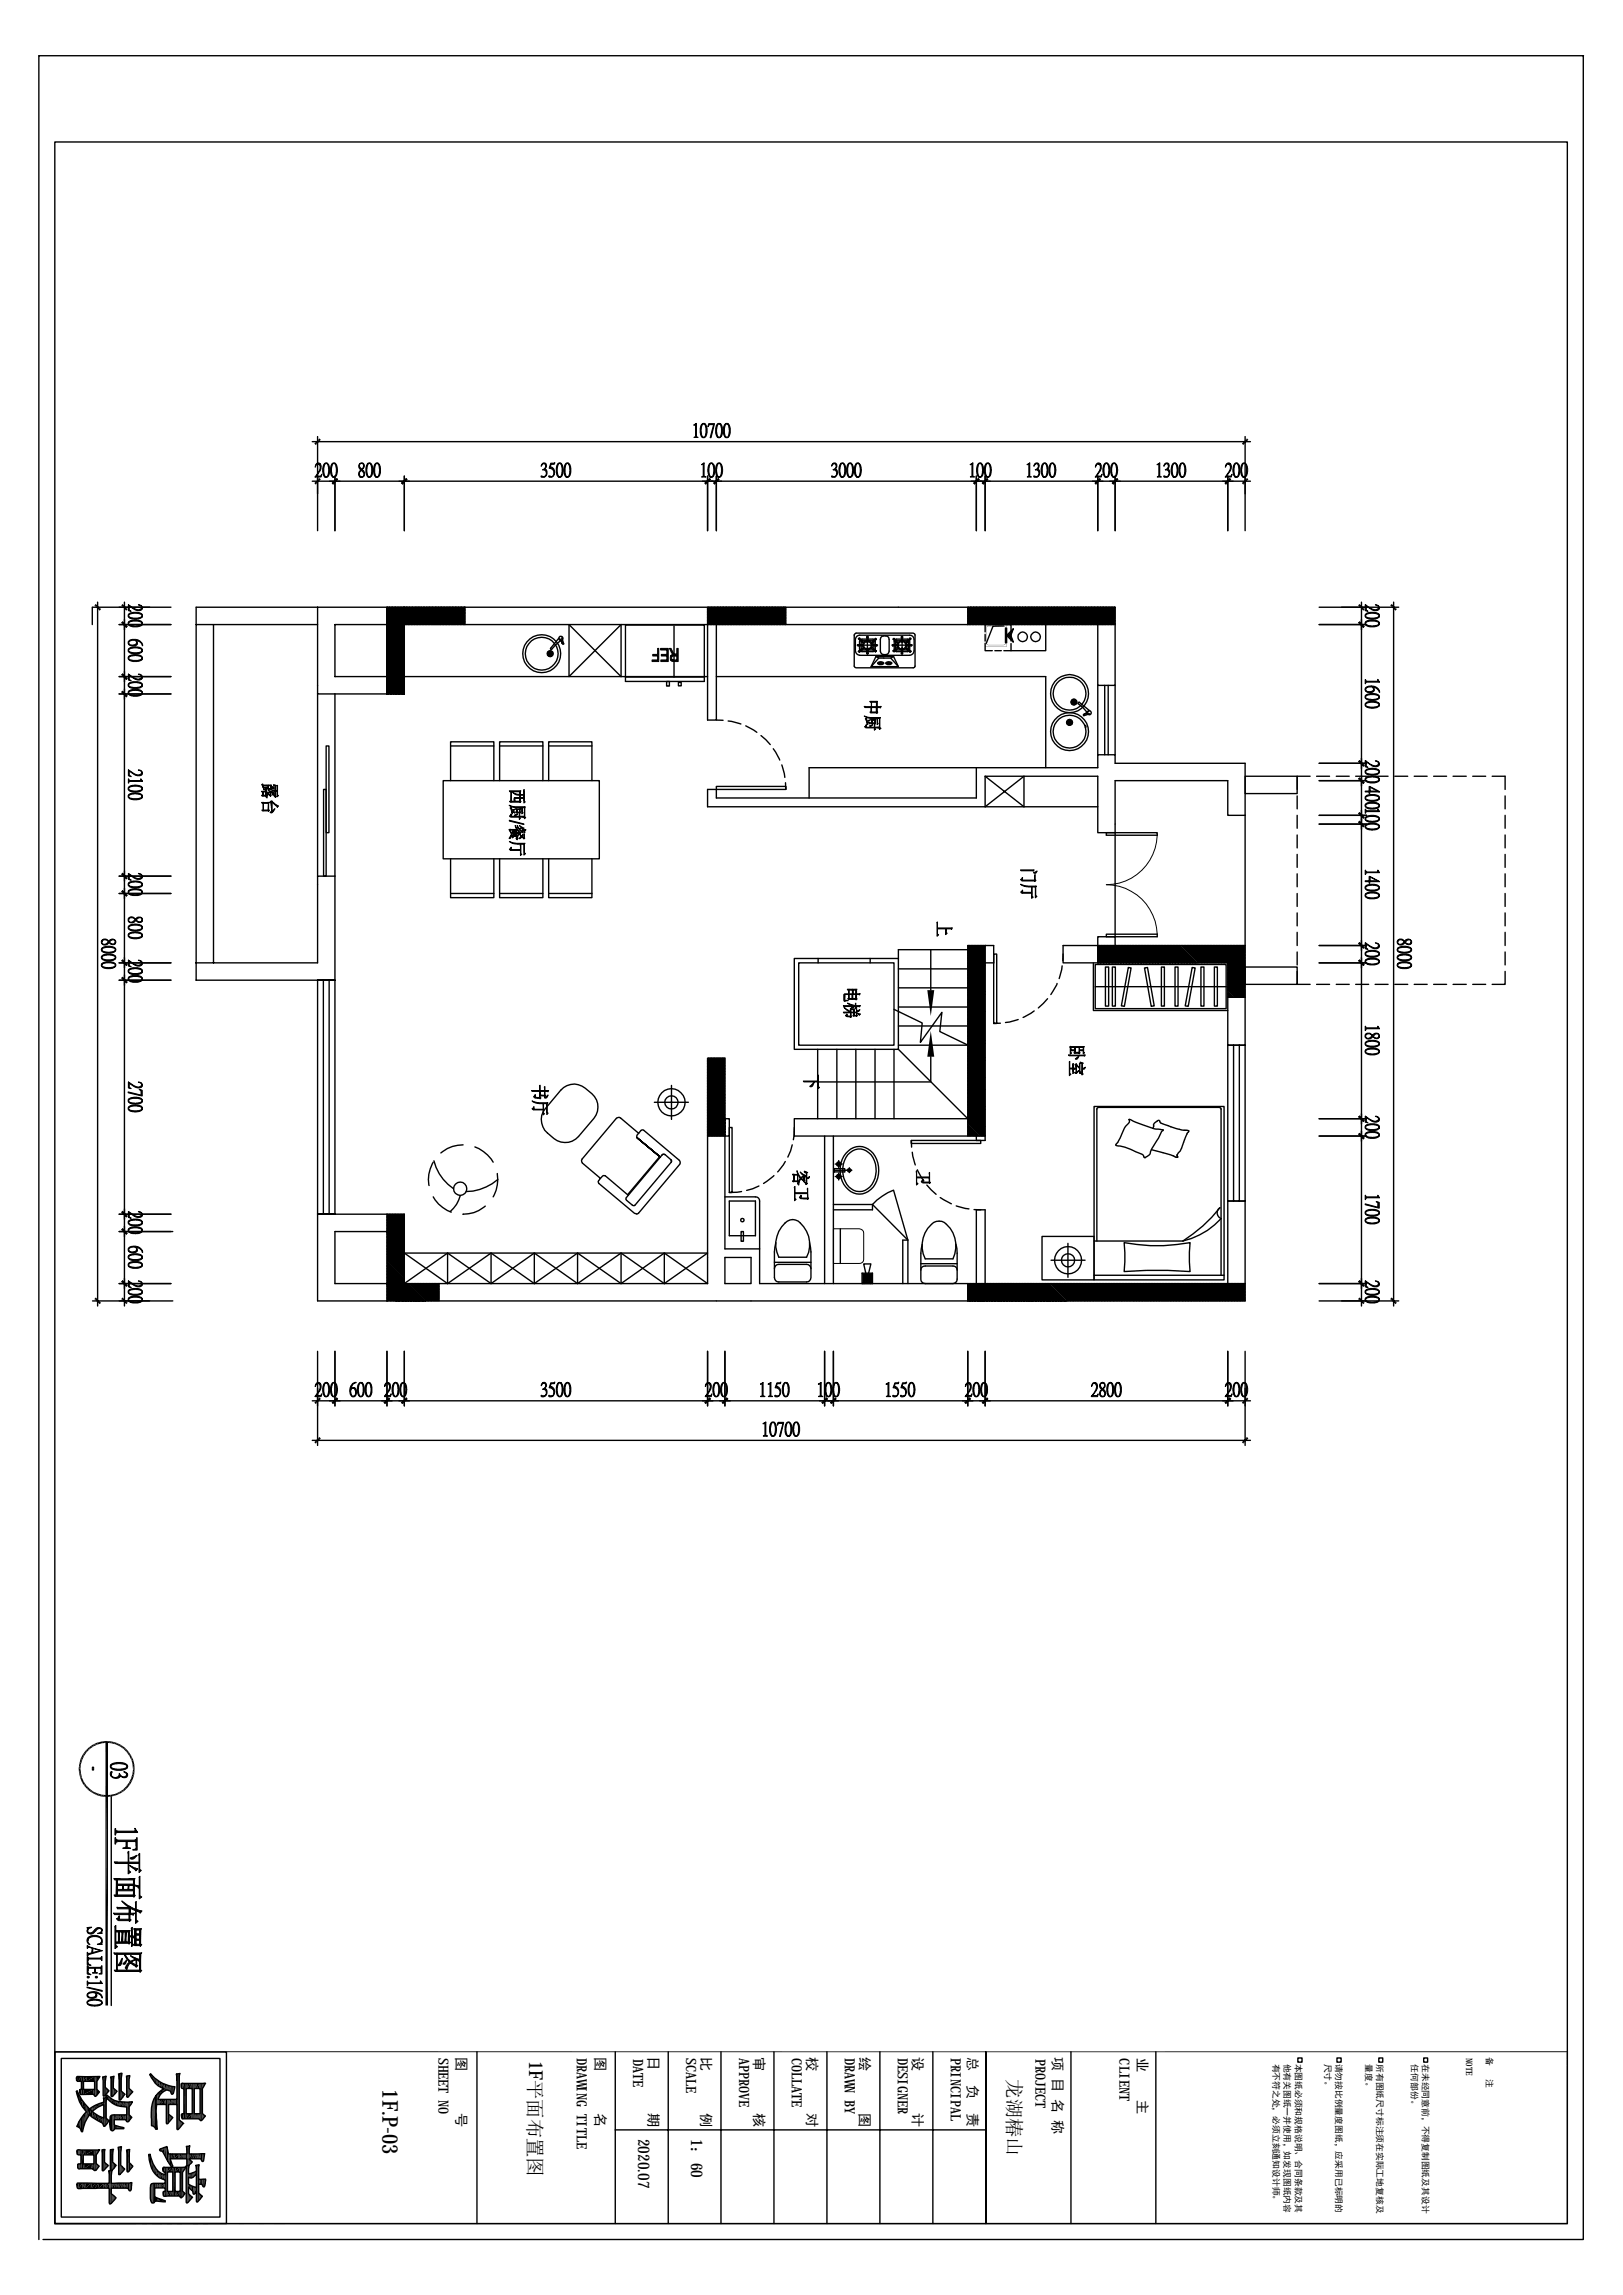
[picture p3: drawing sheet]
<svg xmlns="http://www.w3.org/2000/svg" width="297mm" height="420mm" viewBox="0 0 297 420" stroke-linecap="round" stroke-linejoin="round" font-family="sans-serif">
<defs><g id="words">
<text font-size="4" x="70" y="382.5" transform="rotate(90 70 382.5)">1F.P-03</text>
<g font-size="3.5">
<text x="96.9" y="377.4" transform="rotate(90 96.9 377.4)">1F平面布置图</text>
<text x="184.4" y="380.7" transform="rotate(90 184.4 380.7)">龙湖椿山</text>
</g>
<g font-size="3">
<text x="116.8" y="391.5" transform="rotate(90 116.8 391.5)">2020.07</text>
<text x="126.5" y="391.5" transform="rotate(90 126.5 391.5)">1：60</text>
</g>
<g font-size="2.6">
<text x="80.3" y="376.7" transform="rotate(90 80.3 376.7)">SHEET NO</text>
<text x="83.5" y="376.6" transform="rotate(90 83.5 376.6)">图</text>
<text x="105.6" y="376.7" transform="rotate(90 105.6 376.7)">DRAW</text>
<text x="109" y="376.6" transform="rotate(90 109 376.6)">图</text>
<text x="115.9" y="376.9" transform="rotate(90 115.9 376.9)">DATE</text>
<text x="118.7" y="376.5" transform="rotate(90 118.7 376.5)">日</text>
<text x="125.6" y="376.7" transform="rotate(90 125.6 376.7)">SCALE</text>
<text x="128.4" y="376.6" transform="rotate(90 128.4 376.6)">比</text>
<text x="135.3" y="376.7" transform="rotate(90 135.3 376.7)">APPROVE</text>
<text x="138" y="376.6" transform="rotate(90 138 376.6)">审</text>
<text x="144.9" y="376.7" transform="rotate(90 144.9 376.7)">COLLATE</text>
<text x="147.7" y="376.6" transform="rotate(90 147.7 376.6)">校</text>
<text x="154.6" y="376.7" transform="rotate(90 154.6 376.7)">DRAW</text>
<text x="157.4" y="376.6" transform="rotate(90 157.4 376.6)">绘</text>
<text x="164.3" y="376.7" transform="rotate(90 164.3 376.7)">DESIGNER</text>
<text x="167.1" y="376.6" transform="rotate(90 167.1 376.6)">设</text>
<text x="174" y="376.7" transform="rotate(90 174 376.7)">PRINCIPAL</text>
<text x="177.1" y="376.6" transform="rotate(90 177.1 376.6)">总</text>
<text x="189.5" y="376.9" transform="rotate(90 189.5 376.9)">PROJECT</text>
<text x="192.7" y="376.6" transform="rotate(90 192.7 376.6)">项 目 名 称</text>
<text x="204.9" y="376.9" transform="rotate(90 204.9 376.9)">CLIENT</text>
<text x="208.2" y="376.7" transform="rotate(90 208.2 376.7)">业</text>
<text x="105.6" y="381.9" transform="rotate(90 105.6 381.9)">ING TITLE</text>
<text x="154.6" y="382" transform="rotate(90 154.6 382)">N BY</text>
<text x="177.1" y="381.7" transform="rotate(90 177.1 381.7)">负</text>
<text x="83.5" y="386.9" transform="rotate(90 83.5 386.9)">号</text>
<text x="109" y="386.9" transform="rotate(90 109 386.9)">名</text>
<text x="118.7" y="386.8" transform="rotate(90 118.7 386.8)">期</text>
<text x="128.4" y="386.9" transform="rotate(90 128.4 386.9)">例</text>
<text x="138" y="386.9" transform="rotate(90 138 386.9)">核</text>
<text x="147.7" y="386.9" transform="rotate(90 147.7 386.9)">对</text>
<text x="157.4" y="386.9" transform="rotate(90 157.4 386.9)">图</text>
<text x="167.1" y="386.9" transform="rotate(90 167.1 386.9)">计</text>
<text x="177.1" y="386.9" transform="rotate(90 177.1 386.9)">责</text>
<text x="208.2" y="384.4" transform="rotate(90 208.2 384.4)">主</text>
</g>
<g font-size="1.6">
<text x="233" y="377.8" transform="rotate(90 233 377.8)">有不符之处，必须立刻通知设计师。</text>
<text x="235" y="377.8" transform="rotate(90 235 377.8)">他有关图纸一并使用，如发现图纸内容</text>
<text x="237.1" y="377.8" transform="rotate(90 237.1 377.8)">本图纸必须和规格说明、合同条款及其</text>
<text x="242.4" y="377.8" transform="rotate(90 242.4 377.8)">尺寸。</text>
<text x="244.5" y="377.8" transform="rotate(90 244.5 377.8)">请勿按比例量度图纸，应采用已标明的</text>
<text x="250" y="377.9" transform="rotate(90 250 377.9)">量度。</text>
<text x="252" y="377.9" transform="rotate(90 252 377.9)">所有图纸尺寸标注须在实际工地复核及</text>
<text x="258.3" y="378" transform="rotate(90 258.3 378)">任何部份。</text>
<text x="260.3" y="377.9" transform="rotate(90 260.3 377.9)">在未经同意前，不得复制图纸及其设计</text>
<text x="268.3" y="376.7" transform="rotate(90 268.3 376.7)">NOTE</text>
<text x="272.1" y="376.5" transform="rotate(90 272.1 376.5)">备</text>
<text x="272.1" y="380.5" transform="rotate(90 272.1 380.5)">注</text>
</g>
</g></defs>
<g fill="none" stroke="#000" stroke-width=".25">
<path d="M7.1 10.2h.1M289.8 10.2h.1M10 26h276.9v381.1h-276.9zM58.1 79.9v17.3M227.9 79.9v17.3M57.1 88.1h171.8M57.1 80.9h171.8M61.3 87.2v10M74 87.2v10M129.5 87.2v10M131.1 87.2v10M178.7 87.2v10"/>
<path d="M180.3 87.2v10M200.9 87.2v10M204.1 87.2v10M224.7 87.2v10M16.9 111.2v3.1M16.9 111.2h14.4M17.9 110.2v128.9M21.8 114.3h9.5M22.8 110.2v128.9M35.9 114.3h22.2M39.1 114.3v62M58.1 111.2v15.8h3.2"/>
<path d="M70.8 111.3l3.2 3.2M70.8 111.5l3.2 3.2M70.8 111.8l3.2 3.2M70.8 112.1l3.2 3.2M70.8 112.4l3.2 3.2M70.8 112.7l3.2 3.2M70.8 112.9l3.2 3.2M70.8 113.2l3.2 3.2M70.8 113.5l3.2 3.2M70.8 113.8l3.2 3.2M70.8 114.1l3.2 3.2M70.8 114.6l3.2 3.2"/>
<path d="M70.8 114.9l3.2 3.2M70.8 115.2l3.2 3.2M70.8 115.5l3.2 3.2M70.8 115.8l3.2 3.2M70.8 116l3.2 3.2M70.8 116.3l3.2 3.2M70.8 116.6l3.2 3.2M70.8 116.9l3.2 3.2M70.8 117.2l3.2 3.2M70.8 117.4l3.2 3.2M70.8 117.7l3.2 3.2M70.8 118l3.2 3.2"/>
<path d="M70.8 118.3l3.2 3.2M70.8 118.6l3.2 3.2M70.8 118.8l3.2 3.2M70.8 119.1l3.2 3.2M70.8 119.4l3.2 3.2M70.8 119.7l3.2 3.2M70.8 120l3.2 3.1M70.8 111.2v15.8M71 111.2l3.2 3.1M71.3 111.2l3.2 3.1M71.6 111.2l3.2 3.1M71.8 111.2l3.2 3.1"/>
<path d="M72.1 111.2l3.2 3.1M72.4 111.2l3.2 3.1M72.7 111.2l3.2 3.1M73 111.2l3.2 3.1M73.2 111.2l3.2 3.1M73.5 111.2l3.2 3.1M73.8 111.2l3.2 3.1M74 117.5l-3.2-3.2h-9.5v9.6h9.5M74 111.2v15.8h-12.7M74.1 111.2l3.2 3.1M74.4 111.2l3.2 3.1M74.6 111.2l3.2 3.1"/>
<path d="M74.9 111.2l3.2 3.1M75.2 111.2l3.2 3.1M75.5 111.2l3.2 3.1M75.8 111.2l3.2 3.1M76.1 111.2l3.1 3.1M76.3 111.2l3.2 3.1M76.6 111.2l3.2 3.1M76.9 111.2l3.2 3.1M77.2 111.2l3.1 3.1M77.5 111.2l3.1 3.1M77.7 111.2l3.2 3.1M78 111.2l3.2 3.1"/>
<path d="M78.3 111.2l3.2 3.1M78.6 111.2l3.1 3.1M78.9 111.2l3.1 3.1M79.1 111.2l3.2 3.1M79.4 111.2l3.2 3.1M79.7 111.2l3.2 3.1M80 111.2l3.1 3.1M80.3 111.2l3.1 3.1M80.6 111.2l3.1 3.1M80.8 111.2l3.2 3.1M81.1 111.2l3.2 3.1M81.4 111.2l3.1 3.1"/>
<path d="M81.7 111.2l3.1 3.1M82 111.2l3.1 3.1h119M82.2 111.2l2.9 2.8M82.5 111.2l2.6 2.6M82.8 111.2l2.3 2.3M83.1 111.2l2 2M83.4 111.2l1.7 1.7M83.6 111.2l1.5 1.4M83.9 111.2l1.2 1.2M84.2 111.2l.9 .9M84.5 111.2l.6 .6M84.8 111.2l.3 .3"/>
<path d="M85 111.2l.1 .1M85.1 111.2v3.1h-11.1M100.2 119.7h.3M100.2 119.5l.3 .1M100.3 119.4l.3 .2M100.4 119.3l.2 .2M100.5 119.2l.1 .3M100.5 119.7l-.3 .1M100.6 119.5h.2v.3h-.2zM100.6 119.8l-.2 .3M100.6 119.8l-.3 .1M100.6 119.8l-.1 .3"/>
<path d="M100.7 119.2v.3M100.7 119.8v.3M100.8 119.8v.3M100.8 119.8l.2 .3M100.8 119.8l.2 .1M100.8 119.7h.4M100.8 119.7l.3 .1M100.8 119.2v.3M101 119.3l-.2 .2M101 119.4l-.2 .2M101.1 119.5l-.3 .1M102.3 116.8l-1.5 1.9v.2l1.8-1.6-.2-.1a.4 .4 0 0 1-.1-.6 .4 .4 0 0 1 .6-.1l.1 .4v.2"/>
<path d="M102.8 116.8l.4 1.1h-.1l-.7-1M102.8 117.6v.2M102.9 116.9l-.2 .5M102.9 117l-.1 .6M104.1 114.3v9.6l9.6-9.6v9.6zM114.5 114.4h14.4v9.6h-14.4zM123.4 114.6v9.4M129.5 111.2v20.6h1.6v-17.5l-1.6-1.5M129.5 111.4l3 2.9M129.5 111.6l2.7 2.7M129.5 111.9l2.5 2.4M129.5 112.2l2.2 2.1"/>
<path d="M129.5 112.5l1.9 1.8M129.5 113l1.4 1.3M129.5 113.3l1.1 1M129.5 113.6l.8 .7M129.5 113.9l.5 .4M129.5 114.2l.2 .1M129.6 111.2l3.2 3.1M129.9 111.2l3.2 3.1M130.2 111.2l3.1 3.1M130.5 111.2l3.1 3.1M130.7 111.2l3.2 3.1M131 111.2l3.2 3.1"/>
<path d="M131.3 111.2l3.2 3.1M131.6 111.2l3.1 3.1M131.9 111.2l3.1 3.1M132.2 111.2l3.1 3.1M132.4 111.2l3.2 3.1M132.7 111.2l3.2 3.1M133 111.2l3.1 3.1M133.3 111.2l3.1 3.1M133.6 111.2l3.1 3.1M133.8 111.2l3.2 3.1M134.1 111.2l3.2 3.1M134.4 111.2l3.2 3.1"/>
<path d="M134.7 111.2l3.1 3.1M135 111.2l3.1 3.1M135.2 111.2l3.2 3.1M135.5 111.2l3.2 3.1M135.8 111.2l3.2 3.1M136.1 111.2l3.1 3.1M136.4 111.2l3.1 3.1M136.7 111.2l3.1 3.1M136.9 111.2l3.2 3.1M137.2 111.2l3.2 3.1M137.5 111.2l3.1 3.1M137.8 111.2l3.1 3.1"/>
<path d="M138 111.2l3.2 3.1M138.3 111.2l3.2 3.1M138.6 111.2l3.2 3.1M138.9 111.2l3.2 3.1M139.1 111.2l3.2 3.1M139.4 111.2l3.2 3.1M139.7 111.2l3.2 3.1M140 111.2l3.2 3.1M140.3 111.2l3.2 3.1M140.5 111.2l3.2 3.1M140.8 111.2l3 2.9M141.1 111.2l2.7 2.7"/>
<path d="M141.4 111.2l2.4 2.4M141.7 111.2l2.1 2.1M141.9 111.2l1.9 1.8M142.2 111.2l1.6 1.5M142.5 111.2l1.3 1.2M142.8 111.2l1 1M143.1 111.2l.7 .7M143.4 111.2l.4 .4M143.6 111.2l.2 .1M143.8 111.2v3.1M156.5 116l.2-.1h10.4l.3 .1v6.2h-10.9l-.2-.2v-5.8zM156.8 116.5l.6-.2h9.1a.79 .79 0 0 1 .8 .8v2.1a.88 .88 0 0 1-.8 .8h-9.1a.88 .88 0 0 1-.9-.8v-2.1z"/>
<path d="M156.9 118.1h3.7M157.1 118v.2M157.1 116.9l.2-.1 .7 .7-.1 .2zM157.1 119.3l.8-.7 .1 .2-.7 .6zM157.1 119.2l.2 .2M157.4 116.8l-.2 .2M157.6 117.1h2.4l.2 .3-.1 1.7-.3 .2h-2.2l-.3-.4v-1.5zM157.6 117.3h2.3v1.7h-2.3zM157.9 118v.2v-.2h-.9v.2h.9M158.7 118.7h.2zM158.7 116.6h.2v1h-.2zM158.7 118.7v1h.2v-1"/>
<path d="M158.7 119.6h.2M158.7 116.7h.2M158.7 116.6h.2M158.7 116.5v3.3M159.5 118.7l.1-.2 .8 .7-.2 .1zM159.5 117.6l.7-.7 .2 .1-.8 .8zM159.6 118v.2zM159.6 118h.9v.2h-.9M160.2 116.9l.1 .2M160.4 119.1l-.2 .2M160.4 118v.2M161.4 116.5a.9 .9 0 0 1 1.3 .6v2.1a.82 .82 0 0 1-.8 .7 .82 .82 0 0 1-.8-.7v-2.1z"/>
<path d="M163.2 118.1h3.8M163.4 118v.2M163.4 119.2l.8-.7 .2 .2-.8 .6zM163.4 117l.2-.1 .7 .7-.1 .2zM163.5 119.1l.2 .2M163.7 116.9l-.2 .2M163.9 117.1h2.4l.2 .3v1.7l-.4 .2h-2.2l-.2-.4v-1.5zM164 117.3h2.2v1.7h-2.2zM164.2 118v.2zM164.2 118h-.8v.2h.8M165 118.7h.2zM165 116.6h.2v1h-.2z"/>
<path d="M165 118.7v1h.2v-1M165 119.6h.2M165 116.7h.2M165 116.6h.2M165.1 116.5v3.3M165.8 118.8l.2-.2 .8 .7-.2 .1zM165.9 117.5l.7-.7 .2 .1-.8 .8zM166 118v.2zM166 118h.8v.2h-.8M166.5 116.8l.2 .2M166.7 119.2l-.2 .2M166.8 118v.2"/>
<path d="M177.1 111.3l3.1 3M177.1 111.5l2.8 2.8M177.1 111.8l2.5 2.5M177.1 112.1l2.3 2.2M177.1 112.4l2 1.9M177.1 112.7l1.7 1.6M177.1 112.9l1.4 1.4M177.1 113.2l1.1 1.1M177.1 113.5l.9 .8M177.1 113.8l.6 .5M177.1 114.1l.3 .2M177.1 111.2v3.1"/>
<path d="M177.3 111.2l3.2 3.1M177.6 111.2l3.2 3.1M177.8 111.2l3.2 3.1M178.1 111.2l3.2 3.1M178.4 111.2l3.2 3.1M178.7 111.2l3.2 3.1M179 111.2l3.2 3.1M179.3 111.2l3.2 3.1M179.5 111.2l3.2 3.1M179.8 111.2l3.2 3.1M180.1 111.2l3.2 3.1M180.3 117.8v1.3h1.3"/>
<path d="M180.3 114.3v1.4M180.3 116.2v1.1M180.4 111.2l3.2 3.1M180.7 111.2l3.2 3.1M180.9 111.2l3.2 3.1M181.2 111.2l3.2 3.1M181.5 111.2l3.2 3.1M181.8 111.2l3.2 3.1M182.1 119.1h1.2M182.1 111.2l3.2 3.1M182.3 111.2l3.2 3.1M182.6 111.2l3.2 3.1"/>
<path d="M182.9 111.2l3.2 3.1M183.2 111.2l3.2 3.1M183.5 111.2l3.1 3.1M183.7 114.6h-2l-1.2 3.2M183.7 114.3h1.3v1.4M183.8 111.2l3.1 3.1M184 115v2.7M184 111.2l3.2 3.1M184.2 115v2.7M184.3 111.2l3.2 3.1M184.6 111.2l3.1 3.1M184.9 111.2l3.1 3.1"/>
<path d="M185 117.8v1.3h-1.3M185 116.2v1.1M185.2 111.2l3.1 3.1M185.4 111.2l3.2 3.1M185.5 115.1l-.5 1.2 .5 1.3-1.3-1.3zM185.7 111.2l3.2 3.1M186 111.2l3.2 3.1M186.3 111.2l3.1 3.1M186.6 111.2l3.1 3.1M186.8 111.2l3.2 3.1M187.1 111.2l3.2 3.1M187.4 111.2l3.2 3.1"/>
<path d="M187.7 111.2l3.1 3.1M188 111.2l3.1 3.1M188.3 111.2l3.1 3.1M188.5 111.2l3.2 3.1M188.8 111.2l3.2 3.1M189.1 111.2l3.1 3.1M189.4 111.2l3.1 3.1M189.7 111.2l3.1 3.1M189.9 111.2l3.2 3.1M190.2 111.2l3.2 3.1M190.5 111.2l3.2 3.1M190.8 111.2l3.1 3.1"/>
<path d="M191.1 111.2l3.1 3.1M191.3 111.2l3.2 3.1M191.4 114.3v4.8h-6.4M191.6 111.2l3.2 3.1M191.9 111.2l3.2 3.1M192.2 111.2l3.1 3.1M192.4 111.2l3.2 3.1M192.7 111.2l3.2 3.1M193 111.2l3.2 3.1M193.3 111.2l3.2 3.1M193.5 111.2l3.2 3.1M193.8 111.2l3.2 3.1"/>
<path d="M194.1 111.2l3.2 3.1M194.4 111.2l3.2 3.1M194.7 111.2l3.2 3.1M195 111.2l3.2 3.1M195.2 111.2l3.2 3.1M195.5 111.2l3.2 3.1M195.8 111.2l3.2 3.1M196.1 111.2l3.2 3.1M196.4 111.2l3.2 3.1M196.6 111.2l3.2 3.1M196.9 111.2l3.2 3.1M197.2 111.2l3.2 3.1"/>
<path d="M197.5 111.2l3.2 3.1M197.8 111.2l3.2 3.1M198 111.2l3.2 3.1M198.3 111.2l3.2 3.1M198.6 111.2l3.2 3.1M198.9 111.2l3.2 3.1M199.2 111.2l3.2 3.1M199.5 111.2l3.1 3.1M199.7 111.2l3.2 3.1M200 111.2l3.2 3.1M200.3 111.2l3.2 3.1M200.6 111.2l3.2 3.1"/>
<path d="M200.9 111.2l3.1 3.1M200.9 114.3v11.2h3.2v-14.3h-168.2v68.3h25.4M201.1 111.2l3 2.9M201.4 111.2l2.7 2.6M201.7 111.2l2.4 2.4M202 111.2l2.1 2.1M202.3 111.2l1.8 1.8M202.5 111.2l1.6 1.5M202.8 111.2l1.3 1.2M203.1 111.2l1 1M203.4 111.2l.7 .7M203.7 111.2l.4 .4"/>
<path d="M204 111.2l.1 .1M241.4 114.3h8.7M241.4 111.2h14.6M249.2 110.2v128.9M255.1 110.2v128.9M21.8 123.9h9.5M21.8 127h9.5M58.1 127v33.4M59.7 136.6h.5v15.8h-.5zM61.3 127v95.3M70.8 120.3l3.2 3.1M70.8 120.5l3.2 3.2"/>
<path d="M70.8 120.8l3.2 3.2M70.8 121.1l3.2 3.1M70.8 121.4l3.2 3.1M70.8 121.7l3.2 3.1M70.8 121.9l3.2 3.2M70.8 122.2l3.2 3.2M70.8 122.5l3.2 3.2M70.8 122.8l3.2 3.1M70.8 123.1l3.2 3.1M70.8 123.4l3.2 3.1M70.8 123.6l3.2 3.2M70.8 123.9l3.2 3.1"/>
<path d="M70.8 124.2l2.9 2.8M70.8 124.5l2.6 2.5M70.8 124.8l2.3 2.2M70.8 125l2.1 2M70.8 125.3l1.8 1.7M70.8 125.6l1.5 1.4M70.8 125.9l1.2 1.1M70.8 126.2l.9 .8M70.8 126.4l.7 .6M70.8 126.7l.4 .3M70.8 127h.1M74 123.9h55.5"/>
<path d="M82.5 136.6h7.9M91.4 136.6h8M100.4 136.6h7.9M114.5 124v.8h14.4v-.8M122 124.8h.5v.8h-.5zM124.2 124.9h.5v.7h-.5zM131.1 123.9h60.3v16.6M131.1 131.8l1.2 .1M133.3 132l2.3 .5M136.5 132.9l2 1.2M139.3 134.7l1.7 1.6M141.5 137.1l1.2 2"/>
<path d="M160.3 120.2h3.2l-.5 .3h-2.2zM160.3 120.2l-.9 1.8M160.7 121.3a.66 .66 0 0 1 1 .2l-.3 .2h-.4l-.3-.2zM160.8 120.5l-1.4 1.5h5M160.9 121.5v-.2l.2-.1 .4 .1v.2M161 121.5l-.1-.1h.5v.1M161 121.5h.4zM161 121.5h.4M162.1 121.3a.66 .66 0 0 1 1.1 .2l-.3 .2h-.5l-.3-.2zM162.3 121.5a.34 .34 0 0 1 .4-.3 .34 .34 0 0 1 .3 .3M162.4 121.5h.5zM162.4 121.5v-.1h.6l-.1 .1"/>
<path d="M162.4 121.5h.5M163 120.5l1.4 1.5M163.5 120.2l.9 1.8M195.3 132.2h.3M195.4 132l.2 .2-.3-.1M195.5 131.9l.2 .2M195.6 132.2h.3l-.2 .2h-.1zM195.6 131.8l.1 .3M195.6 132.3l-.3 .1M195.6 132.3l-.2 .2M195.7 132.4l-.2 .2M195.7 132.4l-.1 .3"/>
<path d="M195.7 131.8v.3M195.7 132.4v.3M195.8 132.4l.1 .3M195.8 132.4l.2 .2M195.9 132.3l.3 .1M195.9 132.3l.2 .2M195.9 131.8l-.1 .3M195.9 132.2h.3M196 131.9l-.2 .2M196.1 128.4l.3 .1M196.1 128.5h.3M196.1 132l-.2 .2 .3-.1"/>
<path d="M196.2 128.3l.2 .1M196.3 128.1l.2 .3M196.4 128.1l.1 .3M196.4 128.6l-.3 .1M196.4 128.4h.2v.3h-.2zM196.4 128.6l-.2 .2M196.5 128.7l-.2 .2M196.5 128.7l-.1 .3M196.6 128.1v.3M196.6 128.7v.3M196.6 128.7l.1 .3M196.6 128.7l.2 .2"/>
<path d="M196.7 128.1l-.1 .3M196.7 128.6l.2 .2M196.7 128.5h.3M196.7 128.6l.3 .1M196.8 128.1l-.2 .3M196.9 128.3l-.2 .1M197 128.4l-.3 .1M198.4 130.7h.1M198.5 132.8l.3 .1-.2 .3M198.7 130.6l.6 .2M198.8 130.6l.5 .1M199.3 130.3l-1 .6v.1l1.1-.3"/>
<path d="M199.4 130.1l-2-1.5-.1 .2 .9 .7 .8 .9a.38 .38 0 0 1 .4-.3 .38 .38 0 0 1 .3 .4l-.2 .4-.4-.1M200.9 125.5v12.7M202.2 125.5v12.7M202.8 125.5v12.7M204.1 125.5v12.7M241.4 139.7h8.7M59.2 144.5h.5v15.9h-.5zM81.1 142.9h28.6v14.3h-28.6zM82.5 157.2v7.1h7.9v-7.1M82.5 142.9v-7.1h7.9v7.1M91.4 157.2v7.1h8v-7.1M91.4 142.9v-7.1h8v7.1"/>
<path d="M100.4 157.2v7.1h7.9v-7.1M100.4 142.9v-7.1h7.9v7.1M143.1 140l.5 2.3M143.8 143.3v1.2h-12.7v-.5h12.7v.5M148.1 146.1v-5.6h52.8v-2.3h3.2v1.5h23.8v33.4M178.7 140.5v5.6h-47.6v-1.6h-1.6v3.2h50.8l7.1-5.6v5.6l-7.1-5.6M180.3 142.1h20.6v10.3h3.2v-9.5h20.6v6.4h3.2M180.3 142.1v5.6h20.6M202.5 152.4h9.3v.5h-9.3zM204.1 152.4v19.1M227.9 142.1h9.5v3.2h-9.5zM237.4 145.7v2.4"/>
<path d="M237.4 149.3v2.3M237.4 152.9v2.3M237.4 156.4v2.4M237.4 160v2.3M239.8 142.1h-2.4v2.4M241 142.1h2.3M241.4 142.9h8.7M241.4 150.9h8.7M241.4 149.3h8.7M244.6 142.1h2.3M248.1 142.1h2.4M251.7 142.1h2.3"/>
<path d="M255.3 142.1h2.3M258.8 142.1h2.4M262.4 142.1h2.4M265.9 142.1h2.5M269.5 142.1h2.4M273.1 142.1h2.4v2.4M275.5 145.7v2.4M275.5 149.3v2.3M275.5 152.9v2.3M275.5 156.4v2.4M275.5 160v2.3M21.8 176.3h9.5"/>
<path d="M21.8 179.5h9.5M21.8 160.4h9.5M21.8 163.6h9.5M58.1 179.5v58.7h119v-3.2M59.2 179.5v42.8M60.2 179.5v42.8M61.3 160.4h-3.2v15.9h-22.2M82.5 163.6h7.9M91.4 163.6h8M100.4 163.6h7.9M145.4 175.5h19v16.6h-19zM146.2 176.3h17.4v15h-17.4z"/>
<path d="M149.7 175.5v.8M159.3 175.5v.8M164.4 177.4h12.7M164.4 175.5v-1.6h12.7l3.2 3.1M170.3 173.9v7.4M177.1 173.3l3.2 3.1M177.1 173.6l3.2 3.1M177.1 174.1l3.2 3.2M177.1 174.4l3.2 3.2M177.1 174.7l3.2 3.1M177.1 175l3.2 3.1M177.1 175.3l3.2 3.1"/>
<path d="M177.1 175.5l3.2 3.2M177.1 175.8l3.2 3.2M177.1 176.1l3.2 3.2M177.1 176.4l3.2 3.1M177.1 176.7l3.2 3.1M177.1 176.9l3.2 3.2M177.1 177.2l3.2 3.2M177.1 177.5l3.2 3.2M177.1 177.8l3.2 3.1M177.1 178.1l3.2 3.1M177.1 178.4l3.2 3.1M177.1 178.6l3.2 3.2"/>
<path d="M177.1 178.9l3.2 3.2M177.1 179.2l3.2 3.1M177.1 179.5l3.2 3.1M177.1 179.7l3.2 3.2M177.2 173.1l3.1 3.1M177.5 173.1l2.8 2.8M177.8 173.1l2.5 2.5M178.1 173.1l2.2 2.2M178.3 173.1l2 1.9M178.6 173.1l1.7 1.7M178.9 173.1l1.4 1.4M179.2 173.1l1.1 1.1"/>
<path d="M179.5 173.1l.8 .8M179.7 173.1l.6 .6M180 173.1l.3 .3M180.3 176.3v-3.2h-3.2v31.7M180.3 176.3v32.5h-1.6v-.8M180.3 173.1h1.6v3.2h-1.6M194.4 176.8l-.6 2.4M194.6 173.1h6.3v3.2h-6.3zM194.6 174.7l-.1 1.2M200.1 176.3v8.7h24.6M200.4 176.6h24v8.1h-24zM200.9 176.3v-4.8h3.2v1.6l3.2 3.2"/>
<path d="M200.9 173.2l3 3.1M200.9 173.5l2.8 2.8M200.9 173.8l2.5 2.5M200.9 174.1l2.2 2.2M200.9 174.4l1.9 1.9M200.9 174.6l1.6 1.7M200.9 174.9l1.3 1.4M200.9 175.2l1.1 1.1M200.9 175.5l.8 .8M200.9 175.8l.5 .5M200.9 176.1l.2 .2M200.9 173.1h27"/>
<path d="M200.9 176.3h23.8M201 173.1l3.2 3.2M201.3 173.1l3.2 3.2M201.6 173.1l3.2 3.2M201.9 173.1l3.2 3.2M202.1 173.1l3.2 3.2M202.3 177h.6v7.2h-.6zM202.4 173.1l3.2 3.2M202.5 171h9.3v.5h-9.3zM202.7 173.1l3.2 3.2M203 173.1l3.2 3.2M203.3 173.1l3.2 3.2"/>
<path d="M203.5 173.1l3.2 3.2M203.6 177h.5v7.2h-.5zM203.8 173.1l3.2 3.2M204.4 173.1l3.2 3.2M204.7 173.1l3.2 3.2M205 173.1l3.2 3.2M205.2 173.1l3.2 3.2M205.5 173.1l3.2 3.2M205.8 173.1l3.2 3.2M206.1 173.1l3.2 3.2M206.4 173.1l3.1 3.2M206.5 177.1l.5 .1-1.2 7-.6-.1z"/>
<path d="M206.6 173.1l3.2 3.2M206.9 173.1l3.2 3.2M207.2 173.1l3.2 3.2M207.5 173.1l3.2 3.2M207.8 173.1l3.1 3.2M208 173.1l3.2 3.2M208.3 173.1l3.2 3.2M208.6 173.1l3.2 3.2M208.9 173.1l3.1 3.2M209.2 173.1l3.1 3.2M209.5 177.2l.5-.1 1.2 7-.5 .1zM209.5 173.1l3.1 3.2"/>
<path d="M209.7 173.1l3.2 3.2M210 173.1l3.2 3.2M210.3 173.1l3.1 3.2M210.6 173.1l3.1 3.2M210.9 173.1l3.1 3.2M211.1 173.1l3.2 3.2M211.4 173.1l3.2 3.2M211.7 173.1l3.2 3.2M212 173.1l3.1 3.2M212.3 173.1l3.1 3.2M212.5 173.1l3.2 3.2M212.6 177h.5v7.2h-.5z"/>
<path d="M212.8 173.1l3.2 3.2M213.1 173.1l3.2 3.2M213.4 173.1l3.1 3.2M213.7 173.1l3.1 3.2M214 173.1l3.1 3.2M214.2 173.1l3.2 3.2M214.5 173.1l3.2 3.2M214.8 173.1l3.1 3.2M215.1 177h.5v7.2h-.5zM215.1 173.1l3.1 3.2M215.3 173.1l3.2 3.2M215.6 173.1l3.2 3.2"/>
<path d="M215.9 173.1l3.2 3.2M216.2 173.1l3.2 3.2M216.5 173.1l3.1 3.2M216.7 173.1l3.2 3.2M217 173.1l3.2 3.2M217.3 173.1l3.2 3.2M217.6 173.1l3.2 3.2M217.8 173.1l3.2 3.2M218.1 173.1l3.2 3.2M218.2 177.1l.5 .1-1.2 7-.6-.1zM218.4 173.1l3.2 3.2M218.7 173.1l3.2 3.2"/>
<path d="M219 173.1l3.2 3.2M219.2 173.1l3.2 3.2M219.5 173.1l3.2 3.2M219.8 177h.5v7.2h-.5zM219.8 173.1l3.2 3.2M220.1 173.1l3.2 3.2M220.4 173.1l3.2 3.2M220.7 173.1l3.2 3.2M220.9 173.1l3.2 3.2M221.2 173.1l3.2 3.2M221.5 173.1l3.2 3.2M221.8 173.1l6.1 6.1"/>
<path d="M222.1 173.1l5.8 5.8M222.2 177h.6v7.2h-.6zM222.3 173.1l5.6 5.5M222.6 173.1l5.3 5.3M222.9 173.1l5 5M223.2 173.1l4.7 4.7M223.5 173.1l4.4 4.4M223.7 173.1l4.2 4.1M224 173.1l3.9 3.9M224.3 173.1l3.6 3.6M224.6 173.1l3.3 3.3M224.7 176.3l3.2 3.2"/>
<path d="M224.7 176.6l3.2 3.1M224.7 176.8l3.2 3.2M224.7 177.1l3.2 3.2M224.7 177.4l3.2 3.2M224.7 177.7l3.2 3.1M224.7 178l3.2 3.1M224.7 178.3l3.2 3.1M224.7 178.5l3.2 3.2M224.7 178.8l3.2 3.2M224.7 179.1l3.2 3.1M224.7 179.4l3.2 3.1-3.2 .1M224.7 179.7l3 2.9"/>
<path d="M224.7 179.9l2.7 2.7M224.9 173.1l3 3M225.2 173.1l2.7 2.7M225.4 173.1l2.5 2.4M225.7 173.1l2.2 2.2M226 173.1l1.9 1.9M226.3 173.1l1.6 1.6M226.6 173.1l1.3 1.3M226.8 173.1l1.1 1M227.1 173.1l.8 .8M227.4 173.1l.5 .5M227.7 173.1l.2 .2"/>
<path d="M227.9 177h9.5v3.2h-9.5zM227.9 173.1v18.2h-3.2v-15M237.4 177.8v2.4h2.4M237.4 163.6v2.3M237.4 167.1v2.4M237.4 170.7v2.4M237.4 174.3v2.4M241.4 173.1h8.7M241.4 176.3h8.7M275.5 177.8v2.4h-2.4M275.5 163.6v2.3M275.5 167.1v2.4"/>
<path d="M275.5 170.7v2.4M275.5 174.3v2.4M102.6 199.6a3.2 3.2 0 0 1 4.5-.4 4.2 4.2 0 0 1 2.3 3.5l-.1 .8-.6 1.2-2.8 3.4a3.2 3.2 0 0 1-4.5 .3l-1.2-1a3.2 3.2 0 0 1-.4-4.5zM122.9 198.7v6.2M129.5 193.8l3.2 3.2M129.5 194.1l3.2 3.2M129.5 194.4l3.2 3.2M129.5 194.7l3.2 3.2M129.5 195l3.2 3.1M129.5 195.2l3.2 3.2M129.5 195.5l3.2 3.2M129.5 195.8l3.2 3.2"/>
<path d="M129.5 196.1l3.2 3.2M129.5 196.4l3.2 3.2M129.5 196.6l3.2 3.2M129.5 196.9l3.2 3.2M129.5 197.2l3.2 3.2M129.5 197.5l3.2 3.2M129.5 197.8l3.2 3.2M129.5 198l3.2 3.2M129.5 198.3l3.2 3.2M129.5 198.6l3.2 3.2M129.5 198.9l3.2 3.2M129.5 199.2l3.2 3.2"/>
<path d="M129.5 199.5l3.2 3.1M129.5 199.7l3.2 3.2M129.7 193.7l3 3M130 193.7l2.7 2.8M130.2 193.7l2.5 2.5M130.5 193.7l2.2 2.2M130.8 193.7l1.9 1.9M131.1 193.7l1.6 1.6M131.4 193.7l1.3 1.4M131.6 193.7l1.1 1.1M131.9 193.7l.8 .8M132.2 193.7l.5 .5"/>
<path d="M132.5 193.7l.2 .2M149.6 192.1v12.7M153.2 192.1v12.7M156.6 192.1v12.7M160.1 192.1v12.7M163.6 184.8l5.2 2.5-.4 3.5 4-5.5-.4 3.5 5.2 2.5M163.6 192.1v12.7M164.4 191.3h12.7M164.4 187.8h12.7M164.4 184.4h12.7M164.4 180.8h12.7l3.2 3.2M164.4 192.1l12.7 12.7"/>
<path d="M170.3 193.5v4.6h-20.6M177.1 180l3.2 3.2M177.1 180.3l3.2 3.2M177.1 180.6l3.2 3.2M177.1 181.1l3.2 3.2M177.1 181.4l3.2 3.2M177.1 181.7l3.2 3.2M177.1 182l3.2 3.2M177.1 182.2l3.2 3.2M177.1 182.5l3.2 3.2M177.1 182.8l3.2 3.2M177.1 183.1l3.2 3.2"/>
<path d="M177.1 183.4l3.2 3.2M177.1 183.6l3.2 3.2M177.1 183.9l3.2 3.2M177.1 184.2l3.2 3.2M177.1 184.5l3.2 3.2M177.1 184.8l3.2 3.2M177.1 185.1l3.2 3.2M177.1 185.3l3.2 3.2M177.1 185.6l3.2 3.2M177.1 185.9l3.2 3.2M177.1 186.2l3.2 3.2M177.1 186.5l3.2 3.2"/>
<path d="M177.1 186.7l3.2 3.2M177.1 187l3.2 3.2M177.1 187.3l3.2 3.2M177.1 187.6l3.2 3.2M177.1 187.9l3.2 3.2M177.1 188.2l3.2 3.1M177.1 188.4l3.2 3.2M177.1 188.7l3.2 3.2M177.1 189l3.2 3.2M177.1 189.3l3.2 3.1M177.1 189.6l3.2 3.1M177.1 189.8l3.2 3.2"/>
<path d="M177.1 190.1l3.2 3.2M177.1 190.4l3.2 3.2M177.1 190.7l3.2 3.1M177.1 191l3.2 3.1M177.1 191.2l3.2 3.2M177.1 191.5l3.2 3.2M177.1 191.8l3.2 3.2M177.1 192.1l3.2 3.1M177.1 192.4l3.2 3.1M177.1 192.7l3.2 3.1M177.1 192.9l3.2 3.2M177.1 193.2l3.2 3.2"/>
<path d="M177.1 193.5l3.2 3.1M177.1 193.8l3.2 3.1M177.1 194.1l3.2 3.1M177.1 194.3l3.2 3.2M177.1 194.6l3.2 3.2M177.1 194.9l3.2 3.2M177.1 195.2l3.2 3.1M177.1 195.5l3.2 3.1M177.1 195.7l3.2 3.2M177.1 196l3.2 3.2M177.1 196.3l3.2 3.2M177.1 196.6l3.2 3.1"/>
<path d="M177.1 196.8l3.2 3.2M177.1 197.1l3.2 3.2M177.1 197.4l3.2 3.2M177.1 197.7l3.2 3.2M177.1 198l3.2 3.1M177.1 198.2l3.2 3.2M177.1 198.5l3.2 3.2M177.1 198.8l3.2 3.2M177.1 199.1l3.2 3.2M177.1 199.4l3.2 3.2M177.1 199.6l3.2 3.2M177.1 199.9l3.2 3.2"/>
<path d="M183.1 187.3l-1.2 .1v-12.7h.5v12.7h-.5M186.4 186.6l-2.4 .6M189.3 185.1l-2.1 1.2M191.7 182.8l-1.7 1.7M193.5 180l-1.2 2.1M200.4 180.6h24M224.7 191.3h3.2v28.6h-3.2zM224.7 180.2l2.4 2.4M224.7 180.5l2.1 2.1M224.7 180.8l1.8 1.8M224.7 181.1l1.6 1.5M224.7 181.3l1.3 1.3"/>
<path d="M224.7 181.6l1 1M224.7 181.9l.7 .7M224.7 182.2l.4 .4M224.7 182.5l.2 .1M225.8 191.3v28.6M226.8 191.3v28.6M241 180.2h2.3M244.6 180.2h2.3M248.1 180.2h2.4M251.7 180.2h2.3M255.3 180.2h2.3M258.8 180.2h2.4"/>
<path d="M262.4 180.2h2.4M265.9 180.2h2.5M269.5 180.2h2.4M79.3 212.8a6 6 0 0 0-.8 4.2M79.3 219.1a6 6 0 0 0 3.3 2.8M79.4 212.5a8.6 8.6 0 0 0 3.6 5.1M84.2 218.9a5.6 5.6 0 0 1-1.8 2.9M84.8 209.6a6.1 6.1 0 0 0-4.1 1.5M86.9 210a6.6 6.6 0 0 1 3.4 2.8M91 214.8a6.6 6.6 0 0 1-.7 4.3M91.1 215.9a9.2 9.2 0 0 1-5.8 2.2M109.9 215.7l.5-.5 .4 .1 4.2 3.5"/>
<path d="M112.8 204.7l.5-.1 .3 .1 3.3 2.8 .5-.6h.4l6.7 5.7-.1 .6-7.5 8.9-.4 .1-.4-.1-6.5-5.4-.1-.4 .4-.6-3.4-3 .1-.5zM116.9 207.5l-.3 .3v.5l4.3 3.5-4.3-3.5M119.8 201.8h6.2M120.7 211.8l-5.8 6.9M121.7 211.4l1.1 .9zM121.7 211.4h-.5l-6.6 7.8v.4l.1 .2 1 .8 .4 .1 6.7-7.9 .1-.3-.1-.2 .1 .2-.1 .3M129.5 200l3.2 3.2M129.5 200.3l3.2 3.2M129.5 200.6l3.2 3.2M129.5 200.9l3.2 3.1M129.5 201.1l3.2 3.2M129.5 201.4l3.2 3.2"/>
<path d="M129.5 201.7l3.2 3.2M129.5 202l3.2 3.1M129.5 202.3l3.2 3.1M129.5 202.5l3.2 3.2M129.5 202.8l3.2 3.2M129.5 203.1l3.2 3.2M129.5 203.4l3.2 3.1M129.5 203.7l3.2 3.1M129.5 204l3.2 3.1M129.5 204.2l3.2 3.2M129.5 204.5l3.2 3.2M129.5 204.8l3.2 3.1"/>
<path d="M129.5 205.1l3 2.9M129.5 205.4l2.7 2.6M129.5 205.6l2.4 2.4M129.5 205.9l2.1 2.1M129.5 206.2l1.8 1.8M129.5 206.5l1.6 1.5M129.5 206.8l1.3 1.2M129.5 207l1 1M129.5 207.3l.7 .7M129.5 207.6l.4 .4M129.5 207.9l.1 .1M132.7 204.8h.8v3.2h-4"/>
<path d="M132.7 219.1h5.6a.73 .73 0 0 1 .7 .8v15.1h88.9M133.5 219.9h4.8v6.3h-4.8zM135.7 218.1l-2.2 .2v-11.9h.5v11.9h-.5M138.9 217.1l-1.1 .5-1.1 .3M141.6 215.2l-1.9 1.5M143.7 212.6l-1.4 1.9M145 209.6l-.3 1.1-.5 1.1M145.4 206.4l-.2 2.3M150.9 208v27M152.5 208v27M152.7 214h1.9v.5h-1.9zM152.7 214.2h3.2"/>
<path d="M152.9 213.1h1.2M152.9 215.4h1.2M153.5 212.5v1.2M153.5 214.8v1.2M154.8 211.2a3.2 3.2 0 0 1 3.2-1.2 3.2 3.2 0 0 1 2.4 2.3 4.6 4.6 0 0 1-2.5 6.3 3.9 3.9 0 0 1-4.1-4.4 4.8 4.8 0 0 1 1-3zM155.2 211.4a2.7 2.7 0 0 1 4.6 .5 4.5 4.5 0 0 1-1.5 6 2.89 2.89 0 0 1-3.9-2.2 5 5 0 0 1 .8-4.3zM155.2 214h.5v.5h-.5zM155.3 214.1h.3v.3h-.3zM155.4 213.8v.9M166.8 208.8v.5h12.7v-.5h-12.7v1.2M167 210.9l.5 2.4M167.9 214.2l1.2 2"/>
<path d="M169.6 217l1.7 1.7M172.1 219.2l2 1.2M177.1 204.8h-31.7v3.2h31.7M177.1 204.8v3.2h3.2M177.1 200.2l3.2 3.2M177.1 200.5l3.2 3.2M177.1 200.8l3.2 3.2M177.1 201l3.2 3.2M177.1 201.3l3.2 3.2M177.1 201.6l3.2 3.2M177.1 201.9l3.2 3.2M177.1 202.2l3.2 3.2"/>
<path d="M177.1 202.4l3.2 3.2M177.1 202.7l3.2 3.2M177.1 203l3.2 3.2M177.1 203.3l3.2 3.2M177.1 203.6l3.2 3.2M177.1 203.9l3.2 3.2M177.1 204.1l3.2 3.2M177.1 204.4l3.2 3.2M177.1 204.7l3.2 3.2M177.1 205l3 3M177.1 205.3l2.7 2.7M177.1 205.5l2.5 2.5"/>
<path d="M177.1 205.8l2.2 2.2M177.1 206.1l1.9 1.9M177.1 206.4l1.6 1.6M177.1 206.7l1.3 1.3M177.1 207l1.1 1M177.1 207.2l.8 .8M177.1 207.5l.5 .5M177.1 207.8l.2 .2M200.2 202.6h23.8v31.7h-23.8zM206.6 204.9l4.6 1.7 1.7 .2-1.1 1.9a7.1 7.1 0 0 0-1.4 2.6l-.9 .7-.2-.5a16.9 16.9 0 0 0-5.1-1.9 13.2 13.2 0 0 0 1.8-3.4l.2-.2a.81 .81 0 0 0 .5-.9zM211 206.6l.2-.4a.8 .8 0 0 1 .6-1l.1-.1a.38 .38 0 0 1 .5 .5 17 17 0 0 0 5.2 1.5l-.6 1-1 2.6-.6 .7 .2 .5-4.9-1.4M241.4 208h8.7"/>
<path d="M241.4 204.8h8.7M16.9 238.2h14.7M21.8 235h9.5M21.8 222.3h9.5M21.8 225.5h9.8M58.1 222.3h15.9v12.7M70.8 222.4l3.2 3.2M70.8 222.7l3.2 3.1M70.8 222.9l3.2 3.2M70.8 223.2l3.2 3.2M70.8 223.5l3.2 3.2M70.8 223.8l3.2 3.1"/>
<path d="M70.8 224.1l3.2 3.1M70.8 224.3l3.2 3.2M70.8 224.6l3.2 3.2M70.8 224.9l3.2 3.2M70.8 225.2l3.2 3.1M70.8 225.8l3.2 3.1M70.8 226l3.2 3.2M70.8 226.3l3.2 3.2M70.8 226.6l3.2 3.1M70.8 226.9l3.2 3.1M70.8 227.2l3.2 3.1M70.8 227.4l3.2 3.2"/>
<path d="M70.8 227.7l3.2 3.2M70.8 228l3.2 3.2M70.8 228.3l3.2 3.1M70.8 228.6l3.2 3.1M70.8 228.8l3.2 3.2M70.8 229.1l3.2 3.2M70.8 229.4l3.2 3.2M70.8 229.7l3.2 3.1M70.8 230l3.2 3.1M70.8 230.3l3.2 3.1M70.8 230.5l3.2 3.2M70.8 230.8l3.2 3.2"/>
<path d="M70.8 231.1l3.2 3.1M70.8 231.4l3.2 3.1M70.8 231.6l3.2 3.2M70.8 231.9l6.2 6.3M70.8 232.2l6 6M70.8 232.5l5.7 5.7M70.8 232.7l5.4 5.5M70.8 233l5.1 5.2M70.8 233.3l4.8 4.9M70.8 233.6l4.6 4.6M70.8 233.9l4.3 4.3M70.8 234.1l4 4.1"/>
<path d="M70.8 234.4l3.7 3.8M70.8 234.7l3.5 3.5M70.8 235.3l2.9 2.9M70.8 235.5l2.6 2.7M70.8 235.8l2.3 2.4M70.8 236.1l2.1 2.1M70.8 236.4l1.8 1.8M70.8 236.7l1.5 1.5M70.8 237l1.2 1.2M70.8 237.2l.9 1M70.8 237.5l.7 .7M70.8 237.8l.4 .4"/>
<path d="M70.8 238.1l.1 .1M70.8 222.3v15.9M71 222.3l3 3M71.3 222.3l2.7 2.7M71.5 222.3l2.5 2.4M71.8 222.3l2.2 2.1M72.1 222.3l1.9 1.9M72.4 222.3l1.6 1.6M72.7 222.3l1.3 1.3M73 222.3l1 1M73.2 222.3l.8 .7M73.5 222.3l.5 .5"/>
<path d="M73.8 222.3l.2 .2M74 235l7.9-5.6 8 5.6M74 228.6l-3.2-3.1h-9.5v9.5h9.5l3.2 3.2M74 235h55.5M74.2 235l3.1 3.2M74.4 235l3.2 3.2M74.7 235l3.2 3.2M75 235l3.2 3.2M75.3 235l3.1 3.2M75.6 235l3.1 3.2M75.8 235l3.2 3.2M76.1 235l3.2 3.2"/>
<path d="M76.4 235l3.2 3.2M76.7 235l3.1 3.2M77 235l3.1 3.2M77.3 235l3 3.1M77.5 235l2.8 2.8M77.8 235l2.5 2.5M78.1 235l2.2 2.2M78.4 235l1.9 1.9M78.7 235l1.6 1.7M78.9 235l1.4 1.4M79.2 235l1.1 1.1M79.5 235l.8 .8"/>
<path d="M79.8 235l.5 .5M80.1 235l.2 .2M80.3 235v3.2M81.9 235l8-5.6 7.9 5.6M81.9 235l-7.9-5.6h55.5l-7.9 5.6M81.9 229.4v5.6M88.8 220.8a6.1 6.1 0 0 1-4 1.5M89.9 235l7.9-5.6 7.9 5.6M89.9 229.4v5.6M97.8 235l7.9-5.6 8 5.6M97.8 229.4v5.6M105.7 235l8-5.6 7.9 5.6"/>
<path d="M105.7 229.4v5.6M113.7 235l7.9-5.6 7.9 5.6M113.7 229.4v5.6M121.6 229.4v5.6M132.7 230.2h4.8v4.8h-4.8zM135.6 223.1h.5v.5h-.5zM135.6 225.5h.5v1.7h-.5zM139 228.6h-6.3v-34.9h-3.2v41.3M141.7 232.2a.79 .79 0 0 1 .8-.7h5.1a.79 .79 0 0 1 .8 .7M141.7 231.1h6.7M142 227.5l-.3 1.7v4.7a.79 .79 0 0 0 .8 .8h5.1a.79 .79 0 0 0 .8-.8v-4.7l-.2-1.7M143.7 223.9a1.85 1.85 0 0 1 2.8 0 5.2 5.2 0 0 1 1.1 6.3h-5.1a5.3 5.3 0 0 1 1.2-6.3z"/>
<path d="M152.5 220.5h7.2M153.8 225v6.3M157.8 233.1h1.9v1.9h-1.9zM157.8 233.1l1.9 1.9M157.9 233.3h1.6v1.5h-1.6zM158.1 233.3h1.3v1.4h-1.3zM158.1 231.4h1.3l-.7 2.8zM158.1 233.9h1.3M158.1 234.1h1.3M158.1 234.3h1.3M158.1 234.5h1.3M158.1 233.7h1.3"/>
<path d="M158.1 233.6h1.3M158.1 233.3h1.3M158.1 235v-.5h1.2v.5M158.6 234.1v.4M158.9 234.1v.4M159.7 220.5a10.6 10.6 0 0 1 3.8-2.6l2.7 9.1h-1v8M159.7 220.5v1h-7.2M159.7 220.5l6.5 6.5v8M159.7 233.1l-1.9 1.9M168.5 232.5a.73 .73 0 0 1 .8-.7h5.1a.73 .73 0 0 1 .8 .7M168.5 231.4h6.7M168.8 227.8l-.3 1.6v4.8a.79 .79 0 0 0 .8 .8"/>
<path d="M170.5 224.2a1.89 1.89 0 0 1 2.7 0 5.4 5.4 0 0 1 1.2 6.3h-5.1a5.3 5.3 0 0 1 1.2-6.3zM175 227.8l.2 1.6v4.8a.79 .79 0 0 1-.8 .8M175 220.8l2.3 .5M177.1 235v3.2h50.8v-18.3h-3.2v15.1M177.1 235l3.2 3.2M177.1 235.3l2.9 2.9M177.1 235.6l2.6 2.6M177.1 235.8l2.3 2.4M177.1 236.1l2.1 2.1M177.1 236.4l1.8 1.8M177.1 236.7l1.5 1.5M177.1 237l1.2 1.2"/>
<path d="M177.1 237.2l.9 1M177.1 237.5l.6 .7M177.1 237.8l.4 .4M177.1 238.1l.1 .1M177.4 235l3.2 3.2M177.6 235l3.2 3.2M177.9 235l3.2 3.2M178.2 235l3.2 3.2M178.3 221.4l1.2 .1M178.5 235l3.2 3.2M178.7 235v-13.5h1.6v13.5M178.8 235l3.1 3.2"/>
<path d="M179.1 235l3.1 3.2M179.3 235l3.2 3.2M179.6 235l3.2 3.2M179.9 235l3.1 3.2M180.2 235l3.1 3.2M180.5 235l3.1 3.2M180.7 235l3.2 3.2M181 235l3.2 3.2M181.3 235l3.1 3.2M181.6 235l3.1 3.2M181.9 235l3.1 3.2M182.1 235l3.2 3.2"/>
<path d="M182.4 235l3.2 3.2M182.7 235l3.2 3.2M183 235l3.1 3.2M183.3 235l3.1 3.2M183.6 235l3.1 3.2M183.8 235l3.2 3.2M184.1 235l3.2 3.2M184.4 235l3.1 3.2M184.7 235l3.1 3.2M185 235l3.1 3.2M185.2 235l3.2 3.2M185.5 235l3.2 3.2"/>
<path d="M185.8 235l3.1 3.2M186.1 235l3.1 3.2M186.4 235l3.1 3.2M186.6 235l3.2 3.2M186.9 235l3.2 3.2M187.2 235l3.2 3.2M187.5 235l3.1 3.2M187.7 235l3.2 3.2M188 235l3.2 3.2M188.3 235l3.2 3.2M188.6 235l3.2 3.2M188.8 235l3.2 3.2"/>
<path d="M189.1 235l3.2 3.2M189.4 235l3.2 3.2M189.7 235l3.2 3.2M190 235l3.2 3.2M190.3 235l3.1 3.2M190.5 235l3.2 3.2M190.7 226.4h9.5v7.9h-9.5zM190.8 235l3.2 3.2M191.1 235l3.2 3.2M191.4 235l3.2 3.2M191.7 235l3.2 3.2M191.9 235l3.2 3.2"/>
<path d="M192.2 235l3.2 3.2M192.4 230.7h6.2M192.5 235l3.2 3.2M192.8 235l3.2 3.2M193.1 235l3.2 3.2M193.3 235l3.2 3.2M193.6 235l3.2 3.2M193.9 235l3.2 3.2M194.2 235l3.2 3.2M194.5 235l3.2 3.2M194.8 235l3.1 3.2M195 235l3.2 3.2"/>
<path d="M195.3 235l3.2 3.2M195.5 227.6v6.2M195.6 235l3.2 3.2M195.9 235l3.2 3.2M196.2 235l3.1 3.2M196.4 235l3.2 3.2M196.7 235l3.2 3.2M197 235l3.2 3.2M197.3 235l3.1 3.2M197.6 235l3.1 3.2M197.8 235l3.2 3.2M198.1 235l3.2 3.2"/>
<path d="M198.4 235l3.2 3.2M198.7 235l3.1 3.2M199 235l3.1 3.2M199.3 235l3.1 3.2M199.5 235l3.2 3.2M199.8 235l3.2 3.2M200.1 235l3.1 3.2M200.2 233.5h23.8M200.2 227.2h16.3M200.4 235l3.1 3.2M200.7 235l3.1 3.2M200.7 227.2v-24.3l.3-.2h22.2l.3 .2v30.6"/>
<path d="M200.9 235l3.2 3.2M201.2 235l3.2 3.2M201.5 235l3.1 3.2M201.8 235l3.1 3.2M202.1 235l3.1 3.2M202.3 235l3.2 3.2M202.6 235l3.2 3.2M202.9 235l3.2 3.2M203.2 235l3.1 3.2M203.5 235l3.1 3.2M203.8 235l3.1 3.2M204 235l3.2 3.2"/>
<path d="M204.3 235l3.2 3.2M204.6 235l3.1 3.2M204.9 235l3.1 3.2M205.1 235l3.2 3.2M205.4 235l3.2 3.2M205.7 235l3.2 3.2M205.7 227.5a31.9 31.9 0 0 0 12.1 0l-.1 1.8 .1 3.5-4-.2h-4l-4.1 .2 .2-1.8zM206 235l3.1 3.2M206.2 235l3.2 3.2M206.5 235l3.2 3.2M206.8 235l3.2 3.2M207.1 235l3.2 3.2"/>
<path d="M207.4 235l3.2 3.2M207.6 235l3.2 3.2M207.9 235l3.2 3.2M208.2 235l3.2 3.2M208.5 235l3.2 3.2M208.8 235l3.2 3.2M209 235l3.2 3.2M209.3 235l3.2 3.2M209.6 235l3.2 3.2M209.9 235l3.2 3.2M210.2 235l3.2 3.2M210.5 235l3.1 3.2"/>
<path d="M210.7 235l3.2 3.2M211 235l3.2 3.2M211.3 235l3.2 3.2M211.6 235l3.2 3.2M211.9 235l3.2 3.2M212.1 235l3.2 3.2M212.4 235l3.2 3.2M212.7 235l3.2 3.2M213 235l3.2 3.2M213.3 235l3.2 3.2M213.5 235l3.2 3.2M213.8 235l3.2 3.2"/>
<path d="M214.1 235l3.2 3.2M214.4 235l3.2 3.2M214.7 235l3.1 3.2M215 235l3.1 3.2M215.2 235l3.2 3.2M215.5 235l3.2 3.2M215.8 235l3.1 3.2M216.1 235l3.1 3.2M216.4 235l3.1 3.2M216.5 227.2a26.8 26.8 0 0 0 6.8-6.1 1.12 1.12 0 0 0-.5 1.1 1.12 1.12 0 0 0 .7 .9 13.6 13.6 0 0 1-7 4.1zM216.6 235l3.2 3.2M216.9 235l3.2 3.2"/>
<path d="M217.2 235l3.1 3.2M217.5 235l3.1 3.2M217.8 235l3.1 3.2M218 235l3.2 3.2M218.3 235l3.2 3.2M218.6 235l3.2 3.2M218.9 235l3.1 3.2M219.2 235l3.1 3.2M219.5 235l3.1 3.2M219.7 235l3.2 3.2M220 235l3.2 3.2M220.3 235l3.1 3.2"/>
<path d="M220.6 235l3.1 3.2M220.9 235l3.1 3.2M221.1 235l3.2 3.2M221.4 235l3.2 3.2M221.7 235l3.1 3.2M222 235l3.1 3.2M222.2 235l3.2 3.2M222.5 235l3.2 3.2M222.8 235l3.2 3.2M223.1 235l3.2 3.2M223.4 235l3.1 3.2M223.6 235l3.2 3.2"/>
<path d="M223.9 235l3.2 3.2M224.2 235l3.2 3.2M224.5 235l3.2 3.2M224.7 235l3.2 3.1M225 235l2.9 2.8M225.3 235l2.6 2.5M225.6 235l2.3 2.2M225.9 235l2 2M226.2 235l1.7 1.7M226.4 235l1.5 1.4M226.7 235l1.2 1.1M227 235l.9 .8"/>
<path d="M227.3 235l.6 .6M227.6 235l.3 .3M241.4 235h8.7M241.4 238.2h14.6M57.1 256.5h171.8M58.1 247.4v17.2M61.3 247.4v10M70.8 247.4v10M74 247.4v10M129.5 247.4v10M132.7 247.4v10M150.9 247.4v10"/>
<path d="M152.5 247.4v10M177.1 247.4v10M180.3 247.4v10M224.7 247.4v10M227.9 247.4v17.2M57.1 263.7h171.8M19.5 318.9v9.9M20.4 328.9v38.3M10 375.7h31.4v31.4h-31.4zM11.2 376.9h29.1v29h-29.1zM21.7 379.7l.6-.1-.1 3.2 .7 .6-.8 1-.2 .1-.1-.1v-3.6zM27.4 379.8l.2-.2a7 7 0 0 0 4.4 2.5l-.3 1.2-.3 .1a.86 .86 0 0 0-1.4-.5 2.75 2.75 0 0 0-1.1 1.4h3.5v-3.9l-.1-.7 .6-.1-.1 .5v8l.8 .6-1 1.1h-.2v-4.5h-1.5v1.7l.7 .7-1 1.1-.2-.1v-3.4h-1.7a14 14 0 0 0 .1 4.4l-.3 .1-.1-.3-.6-.3a11.1 11.1 0 0 1 .4-4.9 3.9 3.9 0 0 1 1.9-1.9 4.2 4.2 0 0 1-2.7-2.5z"/>
<path d="M87.3 375.6v31.5M112.6 375.6v31.5M122.3 375.6v31.5M132 375.6v31.5M141.6 375.6v31.5M151.3 375.6v31.5M161 375.6v31.5M170.7 375.6v31.5M180.4 375.6v31.5M196 375.6v31.5M211.5 375.6v31.5M237.5 376.8h.8v.7h-.8z"/>
<path d="M244.7 376.8h.7v.7h-.7zM252.3 376.8h.8v.7h-.8zM260.6 376.8h.7v.7h-.7zM14 382.9l.1-.1a11.3 11.3 0 0 0 2.3 3.3l1-.7 1.6-.5-.1-.8 .6-.1-.2-.3 .3-.1a4.2 4.2 0 0 0 3.6 1.3l1-.1-.6 .9v1.5l.5 .4-.6 .9h-.3l-.2-.4h-2.1v.8l.2 .2 1.6 .5-.1 .1h-1.6a.45 .45 0 0 1-.6 .4 .45 .45 0 0 1-.2-.6v-2.1l.2-.2h.4h2.4v-1.5a4 4 0 0 1-3.6-1.7l-.2 .8v3l.5 .5-.6 .8-.3 .2-.2-.6-2-1.1-.4-.4a7.3 7.3 0 0 0-1.3 3.1h-.1a1.42 1.42 0 0 0-.9-1l.8-1.5 .9-1.2a7.2 7.2 0 0 1-1.8-3.7zM14.1 380.2h4.2l-.6 .8v1.5l.5 .5-.5 .6a.26 .26 0 0 1-.3 .2 .26 .26 0 0 1-.2-.3l-.1-.1-2.2 .1a.62 .62 0 0 1-.1-1h.1v-1.5h-.8l-.1-.1zM14.1 393.7l4.1-.1-.6 .9v1.6l.6 .5-.6 .7-.2 .1-.4-.4h-2.6l-.2-.8h.6v-1.7h-.4a.74 .74 0 0 1-.3-.8zM15.2 394.5h2v1.7h-2zM15.3 381h2v1.5h-2zM16.9 386.5l.2-.2a4.2 4.2 0 0 1 1.9-1v2.5l-.9-.4-1.2-.8zM18.7 393.6l.5-.1-.1 2.4 .7 .6-.9 .9-.2-.1zM18.8 380.2l.6-.1-.1 2 .6 .7-.9 1-.1-.1zM20.2 393.6l.5-.1-.1 2.4 .7 .5-.8 .9-.1 2.4h3.7l-.1 1-.2 .4h-.1l-.3-.5h-3v1l.9 .8-1.1 1.1-.2-.2-.1-2.7-5.5 .1-.3-.2v-.6v-.2h5.9l-.1-2.3h.4z"/>
<path d="M20.2 380.2l.7-.1-.2 2.2 .7 .6-.9 .9h-.2zM21.6 393.1l.6-.1-.1 3.4 .7 .7-.8 1h-.2zM23.2 380.1l.5-.1-.1 2.4 .7 .5-.9 1.1-.2-.2zM23.2 393.6l.5-.1-.1 1 .1 1.4 .6 .6-.8 1.1-.3-.1zM27.2 394.4h.3a5.1 5.1 0 0 0 2.1 3.5l.6 .2v-.5h-.3l-.1-.2v-.5l.2-.2h4l-.6 1v3.5l.5 .4-.4 .5a.3 .3 0 0 1-.4 .3 .3 .3 0 0 1-.2-.4l-2.8 .1a.61 .61 0 0 1-.1-.9h.2v-.6h-1.8v1.6l1.8 .7v.2l-1.8-.1-.2 .3h-.4l-.3-.8v-2a.61 .61 0 0 1 .7-.8h2v-.6a3.7 3.7 0 0 1-2.8-3.4zM29.2 393.5l1.3-.5 .4 1.3h3.3l-.1-1.4h.7l-.2 1.4h2.8l-.1 1.3-.2 .1-.2-.1-.2-.4h-2.1l.6 .6-.7 .7h.1l-.1 1.5 1.4-.5v-1.1l.5-.1v2.7l1.2-.1-.2 1.4h-.2l-.2-.4h-.6v1.6l.6 .6-.8 1h-.2l-.1-.1v-1.9l-.2 .5-.3 .1-.1-.5-.8-.8v1.2l.7 .7-.9 1h-.1l-.1-.1-.1-6.6 .2-.1v-1.3h-3l.4 1.3v.1l-.2 .1-1.6-2.8-.5-.1zM30.6 397.6h1v3.6h-1zM31.9 396.8v5.2M32 397.6h1v3.6h-1zM33.1 381.5l.2-.1h4.3l-.6 1v4.5l.6 .5-.5 .6a.37 .37 0 0 1-.4 .2 .37 .37 0 0 1-.3-.3h-2.9l-.2-.1-.1-.7 .5-.1v-4.6l-.5-.2zM34.1 382.4h1.1v4.6h-1.1zM34.5 398.6h.1a1.01 1.01 0 0 0 1.3-.7v2.6l-1.4-.6z"/>
<path d="M35.3 381.4v6.5M35.6 382.4h1v4.6h-1zM112.6 389.9h67.8M7.1 410v-399.8h282.7v399.8h-281.9"/>
<circle cx="99.2" cy="119.7" r="3.5"/>
<circle cx="99.2" cy="119.7" r="3"/>
<circle cx="100.7" cy="119.7" r=".47"/>
<circle cx="100.7" cy="119.7" r=".56"/>
<circle cx="158.7" cy="118.1" r=".85"/>
<circle cx="158.8" cy="118.1" r=".71"/>
<circle cx="165.1" cy="118.1" r=".85"/>
<circle cx="165.1" cy="118.1" r=".72"/>
<circle cx="187.2" cy="116.6" r=".87"/>
<circle cx="189.5" cy="116.6" r=".87"/>
<circle cx="195.7" cy="127" r="3.5"/>
<circle cx="195.7" cy="132.2" r=".47"/>
<circle cx="195.7" cy="132.3" r=".54"/>
<circle cx="195.8" cy="127" r="3"/>
<circle cx="195.8" cy="133.9" r="3.5"/>
<circle cx="195.8" cy="133.9" r="3"/>
<circle cx="196.5" cy="128.5" r=".46"/>
<circle cx="196.6" cy="128.5" r=".54"/>
<circle cx="84.2" cy="217.6" r="1.22"/>
<circle cx="122.9" cy="201.8" r="1.21"/>
<circle cx="122.9" cy="201.8" r="2.49"/>
<circle cx="153.5" cy="213.1" r=".29"/>
<circle cx="153.5" cy="215.4" r=".29"/>
<circle cx="153.5" cy="213.1" r=".39"/>
<circle cx="153.5" cy="215.4" r=".39"/>
<circle cx="195.5" cy="230.7" r="2.49"/>
<circle cx="195.5" cy="230.7" r="1.21"/>
</g>
<g fill="none" stroke="#000" stroke-width=".18">
<path d="M180.3 118.3h4M180.5 114.9v2.9M180.8 118.1h2.9M180.8 114.6h2.9M184.3 114.4l-4-.1v4.1M211.8 152.9a9.3 9.3 0 0 1-9.3 9.1 9.3 9.3 0 0 1 9.3 9M152.5 225h4.8a.79 .79 0 0 1 .8 .8v4.7a.73 .73 0 0 1-.8 .8h-4.8zM9.9 375.6h277.1M21.8 379.7v4.7M21.8 379.6v4.9M21.9 379.6v4.9M22 379.6v4.9"/>
<path d="M22 379.6v4.8M22.1 379.6v4.8M23.6 380v3.8M32.4 379.7v10.1M32.5 379.7v10.2M32.6 379.6v10.3M32.6 379.6v10.2M32.7 379.6v10.2M32.8 379.6v10.1M14.8 387.9v2M14.8 387.8v2.3M14.8 393.6v3.4"/>
<path d="M14.9 387.7v2.5M15.1 387.4v2.9M15.3 387.1v2.2M15.9 385.5v2.6M17.2 393.6v3.7M17.3 393.6v3.8M17.3 380.2v3.5M17.4 380.2v3.6M17.4 393.6v3.8M17.5 393.6v3.7M17.5 380.2v3.6M17.6 393.6l-.1 3.7"/>
<path d="M17.7 380.2v3.5M17.7 380.2v3.4M17.7 380.2v2.3M18.7 393.6v3.7M18.8 393.6v3.8M18.9 393.6v3.8M18.9 380.2v3.5M19 393.5v3.9M19 380.2v3.6M19 384.1v5.2M19.1 393.5v3.8M19.1 380.2v3.5"/>
<path d="M19.2 384v5.3M19.2 380.2v3.5M19.3 380.2v3.4M19.3 384v5.2M19.4 384v5.1M20 397.4v6M20.1 397.4v6.1M20.2 387.5v2.1M20.2 387.5v2.3M20.2 387.4v2.4M20.2 393.6v9.9M20.3 387.3v2.6"/>
<path d="M20.3 393.6v3.8M20.3 387.3v2.7M20.3 393.5v9.9M20.3 380.2l.1 3.6M20.4 387.2v2.9M20.4 393.5v9.9M20.4 393.5v4.4M20.4 380.2v3.7M20.5 393.5v4.1M20.5 387.2v2.9M20.5 393.5v4M20.5 380.2v3.7"/>
<path d="M20.6 393.5v3.8M20.6 380.2v3.6M20.7 387.2v2.9M20.7 380.2v3.6M20.8 387.2v2.9M20.8 387.2v2.8M20.9 387.2v2.7M21.7 393.1v5M21.8 393.1v5M21.9 393.1v5M22 393.1v5M22.1 393v5.1"/>
<path d="M23.2 380.1v3.8M23.3 393.6v4M23.3 384.9v3.6M23.3 380.1v3.9M23.4 380v4M23.4 384.9v3.6M23.4 393.6v4M23.5 380v3.9M23.5 393.5v4.1M23.5 384.8v3.7M23.6 393.5v4.1M23.6 384.8v3.5"/>
<path d="M23.6 394.7v2.8M27.6 399.9v3.2M27.7 399.8v3.3M27.7 385.8v3.4M27.7 399.8v3.5M27.8 385.5v3.7M27.8 399.8v3.5M27.8 385.3v3.9M27.9 384.8v4.4M27.9 399.7v3.6M28 399.7v3.6M28 384.6v4.6"/>
<path d="M28.1 384.4v4.9M28.1 399.7v3.6M28.2 384.2v5.1M28.2 399.7v3.6M28.3 384v5.5M28.3 383.9v5.7M28.4 383.8v6M28.5 383.6v6.2M28.6 383.6v6.2M28.6 383.5v6.3M28.6 383.5v2M28.6 387.7v2.1"/>
<path d="M28.9 383.2v2.1M30.2 396.8v5.3M30.4 393v2.2M30.5 384.3v4.5M30.5 393v2.4M30.5 396.8v5.3M30.5 393l.1 2.4M30.6 384.3v4.5M30.6 396.8v5.3M30.6 393.1v2.3M30.7 384.3v4.5M30.8 384.3v4.4"/>
<path d="M31.1 394.3v2.1M31.7 396.8v5.2M33 396.8v5.5M33.1 396.8v5.6M33.2 396.8v5.6M33.3 396.8v5.5M33.4 396.8v5.4M33.9 381.4v6.5M34 381.4v6.5M34.1 396.6v6.7M34.2 396.5v6.8M34.2 392.9v10.4"/>
<path d="M34.3 392.9v10.4M34.4 392.9v10.3M34.4 392.9v10.2M34.5 392.9v10.2M34.6 392.9v3.6M35.5 381.4v6.5M35.9 396.4l.1 6.7M36 396.4v6.8M36.1 396.4v6.8M36.2 396.4v6.7M36.3 396.3v6.8M36.6 381.4v6.8"/>
<path d="M36.7 381.4v6.8M36.9 381.4v6.8M37 381.4v6.8M37 381.4v6.7M27.6 400.2v2.5M27.6 400v3"/>
</g>
<g fill="#000">
<path d="M58.5 87.5l-.7 1.2-.3-.3zM58.5 87.5l.2 .3-.9 .9zM57.5 81.2l1-.9-.7 1.2zM58.5 80.3l.2 .2-.9 1zM61.6 87.5l-.6 1.2-.3-.3zM61.6 87.5l.3 .3-.9 .9zM73.4 88.4l.9-.9-.6 1.2zM74.3 87.5l.3 .3-.9 .9zM128.9 88.4l1-.9-.7 1.2zM129.9 87.5l.2 .3-.9 .9zM130.5 88.4l.9-.9-.6 1.2zM131.4 87.5l.3 .3-.9 .9z"/>
<path d="M179 87.5l-.6 1.2-.3-.3zM179 87.5l.3 .3-.9 .9zM179.7 88.4l.9-.9-.6 1.2zM180.6 87.5l.3 .3-.9 .9zM201.3 87.5l-.7 1.2-.3-.3zM201.3 87.5l.2 .3-.9 .9zM203.5 88.4l.9-.9-.6 1.2zM204.4 87.5l.3 .3-.9 .9zM225 87.5l-.6 1.2-.3-.3zM225 87.5l.3 .3-.9 .9zM228.2 80.3l-.7 1.2-.2-.3zM228.2 80.3l.3 .2-1 1z"/>
<path d="M228.2 87.5l-.7 1.2-.2-.3zM228.2 87.5l.3 .3-1 .9zM17.3 110.8l1.2 .7-.3 .3zM17.3 110.8l.2-.2 1 .9zM22.2 110.8l1.2 .7-.3 .3zM22.2 110.8l.2-.2 1 .9zM22.2 114l1.2 .7-.3 .3zM22.2 114l.2-.3 1 1zM180.6 114.7l-.1 .2zM180.6 114.7v.2zM180.5 117.8l.1 .2zM180.6 114.7l.2-.1z"/>
<path d="M180.6 118l.2 .1zM183.7 114.6l.2 .1zM183.7 118.1l.2-.1zM183.9 114.7l.1 .2zM184 117.8l-.1 .2zM184 115h.3zM184 114.9v.1zM184.2 117.7v.6zM184 117.7h.2zM184.2 114.4v.6zM184.3 117.7v.7zM184 117.7h.3z"/>
<path d="M184.3 114.3v.7zM184.3 116.3l.7-.7v1.5zM185 116.3l.5 1.3-.5-.5zM185.5 115.1l-.5 .5zM185.5 115.1l-.5 1.2v-.7zM248.5 110.8l1.3 .7-.3 .3zM248.5 110.8l.3-.2 1 .9zM248.5 114l1.3 .7-.3 .3zM248.5 114l.3-.3 1 1zM254.4 110.8l1.3 .7-.3 .3zM254.4 110.8l.3-.2 1 .9zM22.2 123.5l1.2 .7-.3 .3z"/>
<path d="M22.2 123.5l.2-.2 1 .9zM22.2 126.7l1.2 .7-.3 .3zM22.2 126.7l.2-.3 1 1zM248.5 139.4l1.3 .7-.3 .3zM248.5 139.4l.3-.3 1 1zM22.4 159.8l1 .9-1.2-.6zM248.5 148.9l1.3 .7-.3 .3zM248.5 148.9l.3-.2 1 .9zM248.5 150.5l1.3 .7-.3 .3zM248.5 142.6l1.3 .7-.3 .3zM248.5 150.5l.3-.3 1 1zM248.5 142.6l.3-.3 1 1z"/>
<path d="M22.2 175.9l1.2 .7-.3 .3zM22.2 160.1l1.2 .6-.3 .3zM22.2 175.9l.2-.3 1 1zM22.2 163.2l1.2 .7-.3 .3zM22.2 179.1l.2-.3 1 1zM22.4 162.9l1 1-1.2-.7zM248.5 172.7l1.3 .7-.3 .3zM248.5 172.7l.3-.2 1 .9zM248.5 175.9l1.3 .7-.3 .3zM248.5 175.9l.3-.3 1 1zM22.2 179.1l1.2 .7-.3 .2zM170.3 188.7l.7 4.8h-1.3z"/>
<path d="M169.7 181.3h1.3l-.7 4.7zM248.5 204.5l1.3 .6-.3 .3zM248.5 204.5l.3-.3 1 .9zM248.5 207.6l1.3 .7-.3 .3zM248.5 207.6l.3-.2 1 .9zM17.3 237.8l1.2 .7-.3 .3zM17.5 237.5l1 1-1.2-.7zM22.2 222l1.2 .6-.3 .3zM22.2 234.7l1.2 .6-.3 .3zM22.4 221.7l1 .9-1.2-.6zM22.4 234.4l1 .9-1.2-.6zM22.2 237.8l1.2 .7-.3 .3z"/>
<path d="M22.2 225.1l1.2 .7-.3 .3zM22.4 237.5l1 1-1.2-.7zM22.4 224.8l1 1-1.2-.7zM248.5 234.7l1.3 .6-.3 .3zM248.5 234.7l.3-.3 1 .9zM248.5 237.8l1.3 .7-.3 .3zM248.8 237.5l1 1-1.3-.7zM254.4 237.8l1.3 .7-.3 .3zM254.7 237.5l1 1-1.3-.7zM58.5 255.8l-.7 1.2-.3-.2zM58.5 255.8l.2 .3-.9 .9zM61.6 255.8l-.6 1.2-.3-.2z"/>
<path d="M61.6 255.8l.3 .3-.9 .9zM71.2 255.8l-.7 1.2-.3-.2zM71.2 255.8l.2 .3-.9 .9zM74.3 255.8l-.6 1.2-.3-.2zM74.3 255.8l.3 .3-.9 .9zM129.9 255.8l-.7 1.2-.3-.2zM129.9 255.8l.2 .3-.9 .9zM133 255.8l-.7 1.2-.2-.2zM133 255.8l.3 .3-1 .9zM151.3 255.8l-.7 1.2-.3-.2zM151.3 255.8l.3 .3-1 .9zM151.9 256.8l1-1-.7 1.2z"/>
<path d="M152.9 255.8l.2 .3-.9 .9zM177.5 255.8l-.7 1.2-.3-.2zM177.5 255.8l.2 .3-.9 .9zM180.6 255.8l-.6 1.2-.3-.2zM180.6 255.8l.3 .3-.9 .9zM225 255.8l-.6 1.2-.3-.2zM225 255.8l.3 .3-.9 .9zM228.2 255.8l-.7 1.2-.2-.2zM228.2 255.8l.3 .3-1 .9zM58.5 263.1l-.7 1.2-.3-.3zM58.5 263.1l.2 .3-.9 .9zM228.2 263.1l-.7 1.2-.2-.3z"/>
<path d="M228.2 263.1l.3 .3-1 .9zM16.3 319.9l.2 .3-.9 .3zM16.3 319.9l.7-.5 .1 .3zM16.3 319.9l.8-.2-.6 .5zM17 319.4l.8-.4 .1 .4zM17 319.4h.9l-.8 .3zM17.8 319l.9-.2v.4zM17.8 319l.9 .2-.8 .2zM19.3 318.9l.5 48.3h-.5zM18.7 318.8l.8-.1v.4zM18.7 318.8l.8 .3-.8 .1zM19.3 318.9h.5v48.3z"/>
<path d="M19.5 318.7l.9 .5-.9-.1zM19.5 318.7l.9 .1v.4zM20.4 318.8l.8 .6-.8-.2zM20.4 318.8l.9 .3-.1 .3zM21.3 319.1l.7 .6-.8-.3zM21.3 319.1l.8 .3-.1 .3zM22.1 319.4l.8 .6-.3 .2zM14.4 323.8h.3l-.2 .9zM14.5 324.7l.3-.1-.1 .9zM14.5 322.9l.3 .1-.4 .8zM14.7 325.5l.3-.1v.9zM14.7 322l.4 .2-.6 .7z"/>
<path d="M14.7 323.8l.1 .8-.3 .1zM14.8 323l-.1 .8h-.3zM14.8 324.6l.2 .8-.3 .1zM15 325.4l.3 .8-.3 .1zM15 326.3l.3-.1 .2 .9zM15.1 322.2l-.3 .8-.3-.1zM15.1 321.3l.3 .1-.7 .6zM15.3 326.2l.5 .7-.3 .2zM14.7 322l.7-.6-.3 .8zM15.5 327.1l.3-.2 .3 .8zM15.6 320.5l.3 .3-.8 .5zM15.8 326.9l.6 .5-.3 .3z"/>
<path d="M15.1 321.3l.8-.5-.5 .6zM16.4 327.4l.4 .8-.7-.5zM16.4 327.4l.6 .6-.2 .2zM15.6 320.5l.9-.3-.6 .6zM17 328l.7 .6-.9-.4zM17 328l.8 .3-.1 .3zM17.8 328.3l.7 .6-.8-.3zM17.8 328.3l.8 .2-.1 .4zM18.6 328.5l.8 .5-.9-.1zM18.6 328.5l.8 .1v.4zM19.4 328.6l.9 .3-.9 .1zM19.4 328.6h.8l.1 .3z"/>
<path d="M20.2 328.6l.8-.2 .1 .3zM20.2 328.6l.9 .1-.8 .2zM21 328.4l.8-.3 .1 .3zM21 328.4h.9l-.8 .3zM21.8 328.1l.7-.4 .2 .2zM21.8 328.1l.9-.2-.8 .5zM22.5 327.7l.6-.6 .2 .2zM22.1 319.4l.5 .8-.6-.5zM22.5 327.7l.8-.4-.6 .6zM23.6 326.4l.3 .2-.8 .5zM22.9 320l.3 .8-.6-.6zM23.1 327.1l.8-.5-.6 .7z"/>
<path d="M22.9 320l.6 .6-.3 .2zM24 325.6l.3 .2-.7 .6zM23.2 320.8l.3-.2 .2 .9zM23.6 326.4l.7-.6-.4 .8zM24.2 324.8l.4 .1-.6 .7zM23.5 320.6l.5 .8-.3 .1zM23.7 321.5l.3-.1 .1 .9zM24.3 324h.3l-.4 .8zM24.1 322.3l.3-.1-.1 .9zM24.6 324.9l-.3 .9-.3-.2zM24.3 323.1h.3l-.3 .9zM24 321.4l.4 .8-.3 .1z"/>
<path d="M24.6 324v.9l-.4-.1zM24.4 322.2l.2 .9h-.3zM24.6 323.1v.9h-.3zM21.7 379.7v.1zM21.8 379.7v.8zM21.8 379.7v1.3zM22.2 379.6v1.2zM22.2 379.6v.6zM22.2 379.6v.9zM22.3 379.6v.1zM22.3 379.6l-.1 .6zM23.7 380v.6z"/>
<path d="M23.6 380v1zM23.7 380l-.1 1zM23.7 380v.1zM23.7 380v.5zM27.4 379.8l.2-.2zM27.6 379.6v.5l-.2-.2zM27.6 379.6v.5zM27.6 379.7v.5zM27.7 379.8v.6zM32.3 379.7v.2zM32.3 379.7v.5zM32.4 379.7v1.2z"/>
<path d="M32.4 379.7v1.3zM32.4 379.7v.8zM32.4 379.7v.6zM32.8 379.6v.8zM32.8 379.6v1zM32.8 379.6v1.4zM32.9 379.6v.1zM32.8 379.6h.1l-.1 .4zM32.9 379.6l-.1 .4zM14 380.3v.5zM14 380.3v.6zM14 380.3v.4z"/>
<path d="M14.1 399.9v.2zM14.1 380.2v.7zM14.1 380.2l-.1 .7zM14.1 393.7v.6zM14.1 393.8v.2zM14.1 399.8v.5zM14.1 399.8v.6zM14.1 393.8v.5zM14.1 380.2v.8zM14.1 382.8v.7zM14.1 382.9v.7zM14.1 389.1v.2z"/>
<path d="M14 382.9l.1-.1zM14 382.9l.1-.1v.7zM14.1 393.7v.7zM14.1 399.7v.8zM14.2 393.6v.8zM14.2 393.6v.9zM14.2 399.7l-.1 .8zM14.2 399.7v.9zM14.2 396.4v.2zM14.2 380.2v.8zM14.1 382.9l.2 .2-.2 .5zM14.3 383.1v.9l-.2-.4z"/>
<path d="M14.3 396.2v.7zM14.3 396.2l-.1 .4zM14.2 393.6h.1l-.1 .9zM14.3 393.6v.9zM14.3 399.7v1zM14.4 399.7l-.1 1zM14.3 396.2h.1l-.1 .7zM14.4 396.2v.8zM14.4 393.6l-.1 .9zM14.4 388.5v1zM14.4 388.5l-.3 .8zM14.4 388.5v1l-.3-.2z"/>
<path d="M14.5 396.2l-.1 .8zM14.5 396.2v.8zM14.5 396.2v.9zM14.4 393.6h.1l-.1 .9zM14.5 393.6v.9h-.1zM14.6 396.2l-.1 .9zM14.6 382.7v.2zM14.3 383.1l.3 .7-.3 .2zM14.3 384l.3-.2v1.1zM14.5 393.6v.9zM14.6 393.6l-.1 .9zM14.6 382.6v.6z"/>
<path d="M14.6 382.6v.4zM14.6 382.7v.3zM14.6 383.8v1.1zM14.6 383.8v1.2zM14.6 396.2v.9zM14.6 382.6v.7zM14.7 388.1l-.3 1.4v-1zM14.7 388.1v1.6l-.3-.2zM14.7 382.5v.9zM14.7 382.5l-.1 .8zM14.6 396.2h.2l-.2 .8zM14.8 396.2v.8h-.2z"/>
<path d="M14.6 393.6h.2l-.2 .9zM14.8 393.6v.9h-.2zM14.8 382.5v.9zM14.8 382.5l-.1 .9zM14.8 387.9l-.1 1.8v-1.6zM14.8 393.6v.9zM14.8 396.2v.8zM14.9 382.5v1zM14.2 380.2h.7l-.7 .8zM14.9 380.2v.8h-.7zM14.6 383.8l.5 .8-.5 .4zM14.6 385l.5-.4v1.1z"/>
<path d="M14.4 399.7h.7l-.7 1zM15.1 399.7v1h-.7zM15.1 384.6v1.1zM15.2 384.6v1.2zM15.2 396.2h.2l-.2 .8zM15.4 396.2v.8h-.2zM15.1 399.7h.3l-.3 1zM15.4 399.7v.9l-.3 .1zM15.2 393.6h.4l-.4 .9zM15.6 393.6v.9h-.4zM15.2 384.6l.5 .8-.5 .4zM15.2 385.8l.5-.4v1.1z"/>
<path d="M15.4 399.7h.3l-.3 .9zM15.7 399.7v.9h-.3zM15.7 385.4l.1 .1-.1 1zM15.8 385.5v1.1l-.1-.1zM15.8 386.6l-.2 1.9v-1.7zM15.8 386.6v1.5l-.2 .4zM15.3 380.2h.5l-.5 .8zM15.8 380.2v.8h-.5zM16.4 386.1v1.1zM16.4 386.1v1.1l-.4 .6zM15.7 399.7h.9l-.9 .9zM16.6 399.7v.9h-.9z"/>
<path d="M15.4 396.2h1.3l-1.3 .8zM15.4 397l1.3-.8v.8zM16.6 399.7h.2l-.2 .9zM16.8 399.7v.9h-.2zM16.4 386.1l.4-.3-.4 1.4zM16.8 385.8v1.8l-.4-.4zM16.8 385.8v1.8zM16.9 385.7v1.9zM16.9 386.6v1zM17 386.6v1zM16.9 385.7h.1l-.1 .9zM17 385.7l-.1 .9z"/>
<path d="M16.7 396.2h.3l-.3 .8zM17 396.2v.8h-.3zM15.3 382.5h1.8l-1.8 1zM15.3 383.5l1.8-1v.9zM17.2 396.2v1.1zM17 396.2h.2l-.2 .8zM17.2 396.2v1.1l-.2-.3zM15.6 393.6h1.6l-1.6 .9zM15.6 394.5l1.6-.9v.9zM17.1 382.5v.9zM17.2 382.5v1zM17 385.7l.3-.2-.3 1z"/>
<path d="M17.3 385.5v.7l-.3 .3zM17.3 382.5v1.1zM17.3 382.5v1.2zM15.8 380.2h1.5l-1.5 .8zM15.8 381l1.5-.8v.8zM17 386.6l.4 .3-.4 .7zM17.4 386.9v1l-.4-.3zM16.8 399.7h.6l-.6 .9zM17.4 399.7v.9h-.6zM17.4 386.9l.2 .2-.2 .8zM17.6 387.1v1l-.2-.2zM17.3 385.5l.3-.1-.3 .8z"/>
<path d="M17.6 385.4v.6l-.3 .2zM17.6 385.4v.6zM17.6 396.1v1.2zM17.7 396.1l-.1 1.2zM17.6 393.6v.9zM17.7 393.6l-.1 .9zM17.7 393.6v.9zM17.7 382.5v1.1zM17.7 396.1l.1 .2-.1 .9zM17.8 396.3v.7l-.1 .2zM17.8 396.3v.7zM17.9 396.3l-.1 .7z"/>
<path d="M17.7 393.6h.2l-.2 .7zM17.9 393.6l-.2 .7zM17.4 399.7h.5l-.5 .9zM17.9 399.7v.9h-.5zM17.6 387.1l.4 .2-.4 .8zM18 387.3v1l-.4-.2zM17.9 393.6h.1l-.1 .5zM18 393.6l-.1 .5zM18.1 396.5v.2zM18 393.6v.4zM18.1 393.6l-.1 .4zM17.9 396.3l.2 .2-.2 .5z"/>
<path d="M18.1 396.5l-.2 .5zM18.1 396.6v.1zM17.9 399.7h.2l-.2 .9zM18.1 399.7v.9h-.2zM18.1 393.6v.2zM18.2 393.6l-.1 .2zM17.7 382.5l.5 .5-.5 .6zM17.7 380.2h.5l-.5 .8zM18.2 380.2l-.5 .8zM17.6 385.4l.6-.3-.6 .9zM18.2 385.1v.5l-.6 .4zM18.2 393.6v.1z"/>
<path d="M18.2 380.2v.1zM18.4 387.5v1zM18 387.3l.4 .2-.4 .8zM18.4 387.5v1l-.4-.2zM18.2 385.1l.2-.1-.2 .6zM18.4 385v.5l-.2 .1zM18.7 393.6v.5zM18.7 393.6v.9zM18.7 393.6v.1zM18.4 387.5l.4 .2-.4 .8zM18.8 387.7v1l-.4-.2zM18.8 387.7v1z"/>
<path d="M18.8 387.7v1.2zM18.9 380.2v1zM18.9 387.7v1.3zM18.4 385l.5-.1-.5 .6zM18.9 384.9v.5l-.5 .1zM18.9 387.7v1.5zM18.1 399.7h.8l-.8 .9zM18.9 399.7v.9h-.8zM19 387.8v1.4zM18.9 384.9h.1l-.1 .5zM19 384.9l-.1 .5zM19 384.1v1.2z"/>
<path d="M19 387.8v1.5zM19 384.1v.3zM19 384.1v.6zM19 384.9v.4zM19.1 393.5v.5zM19.1 393.5v1zM19.2 393.5l-.1 .5zM19.1 395.9v1.3zM19.2 395.9l-.1 1.3zM19.3 380.2v1zM19.3 380.1v1.1zM18.9 399.7h.4l-.4 .9z"/>
<path d="M19.3 399.7v.9h-.4zM19.4 380.1v.1zM19.3 380.1v.5zM19.4 380.1l-.1 .5zM19.3 382.1l.1 .2-.1 1.2zM19.4 382.3v1.1l-.1 .1zM19.3 383.7l.1 .1zM19.2 395.9l.2 .2-.2 1zM19.4 396.1v.8l-.2 .2zM19.4 396.1v.8zM19.3 399.7h.1l-.1 .9zM19.4 399.7v.9h-.1z"/>
<path d="M19.4 384v1.1zM19.5 384l-.1 1.1zM19.5 383.6v.6zM19.5 384v.3zM19.5 383.6v.3zM19.5 383.6v.4zM19.5 384v.6zM19.4 383.7l.1-.1zM19.5 383.6v.3l-.1-.1zM19.4 382.3l.2 .1-.2 1zM19.6 382.4v.8l-.2 .2zM19.6 383.5v.5z"/>
<path d="M19.6 383.5l-.1 .6zM19.4 396.1l.2 .1-.2 .7zM19.6 396.2v.5l-.2 .2zM19.6 382.4v.8zM19.6 383.6v.5zM19.4 387.8l.2 .2-.2 1zM19.6 388v.7l-.2 .3zM19.7 382.5v.6zM19.6 382.4l.1 .1-.1 .7zM19.7 382.5v.6l-.1 .1zM19.8 396.4v.1zM19.6 396.2l.2 .2-.2 .3z"/>
<path d="M19.8 396.4l-.2 .3zM19.6 383.6l.2 .2-.2 .3zM19.8 383.8v.6l-.2-.3zM19.9 382.7v.1zM19.7 382.5l.2 .2-.2 .3zM19.9 382.7l-.2 .3zM19.6 388l.3 .2-.3 .5zM19.9 388.2l-.3 .5zM19.9 397.4v.5zM19.8 383.8l.2 .1-.2 .5zM20 383.9v.7l-.2-.2zM20 397.4v.7z"/>
<path d="M20 397.4v1zM19.4 399.7h.6l-.6 .9zM20 399.7v.9h-.6zM20.1 388.2v.7zM20.1 388.1v.8zM20.1 388.1v.9zM20 383.9l.1 .1-.1 .6zM20.1 384v.7l-.1-.1zM20.2 387.6v1.7zM20.2 387.6v2zM20.2 387.7v1.6zM20.2 387.9l-.1 1.1z"/>
<path d="M20.2 387.9v1.4zM20.2 393.6v.1zM20.2 393.6v.9zM20.2 380.2l.1 .1zM20.3 380.2v.5zM20.3 380.2v1zM20.1 384l.3 .2-.3 .5zM20.4 384.2v.7l-.3-.2zM20.4 399.7v.9zM20.4 399.7h.2l-.2 .9zM20.6 399.7v.9h-.2zM20.7 393.5v.5z"/>
<path d="M20.6 393.5v1zM20.7 393.5l-.1 1zM20.7 380.2v.5zM20.7 380.2v1zM20.7 384.4v.7zM20.4 384.2l.3 .2-.3 .5zM20.7 384.4v.7l-.3-.2zM20.7 393.5v.1zM20.6 395.9h.1l-.1 1.3zM20.7 395.9v1.2l-.1 .1zM20.7 380.2l.1-.1-.1 .6zM20.8 380.1l-.1 .6z"/>
<path d="M20.7 382.3v1.4zM20.8 382.4l-.1 1.3zM20.8 380.1v.1zM20.9 396.1v.9zM20.7 395.9l.2 .2-.2 1zM20.9 396.1v.9l-.2 .1zM20.6 399.7h.3l-.3 .9zM20.9 399.7v.9h-.3zM20.9 388.8v1.1zM20.9 388.9v1zM20.9 388.7v1.2zM20.9 387.2v1.1z"/>
<path d="M20.9 388.6v1.3zM20.9 387.2v1.4zM20.9 399.7v.9zM20.9 388.9v.9zM21 389l-.1 .8zM20.9 387.2v.9zM21 387.2l-.1 .9zM21 382.5v.9zM20.8 382.4l.2 .1-.2 1.1zM21 382.5v.9l-.2 .2zM21 389v.8zM21 389.1v.7z"/>
<path d="M21 387.2v.9zM21 396.2v.5zM20.9 396.1l.1 .1-.1 .7zM21 396.2v.5l-.1 .2zM21.1 387.2l-.1 .9zM21.1 389.1v.6zM21 389.1h.1l-.1 .7zM21.1 389.1v.6l-.1 .1zM20.7 384.4l.4 .2-.4 .5zM21.1 384.6v.8l-.4-.3zM21 382.5l.2 .2-.2 .7zM21.2 382.7v.5l-.2 .2z"/>
<path d="M21.2 389.2l-.1 .5zM21.2 396.4v.1zM21 396.2l.2 .2-.2 .3zM21.2 396.4l-.2 .3zM20.9 399.7h.3l-.3 .9zM21.2 399.7v.9h-.3zM21.3 396.4l-.1 .1zM21.3 382.8v.1zM21.2 382.7l.1 .1-.1 .4zM21.3 382.8l-.1 .4zM21.1 387.2h.2l-.2 .9zM21.3 387.2v.9h-.2z"/>
<path d="M21.4 389.2v.5zM21.2 389.2h.2l-.2 .5zM21.4 389.2v.5h-.2zM21.2 399.7h.2l-.2 .9zM21.4 399.7v.9h-.2zM21.1 384.6l.3 .1-.3 .7zM21.4 384.7v.8l-.3-.1zM21.4 389.2l.1 .1-.1 .4zM21.5 389.3v.4h-.1zM21.3 387.2h.2l-.2 .9zM21.5 387.2v.9h-.2zM21.5 387.2v.9z"/>
<path d="M21.6 387.2l-.1 .9zM21.4 384.7h.2l-.2 .8zM21.6 384.7v.8h-.2zM21.4 399.7h.2l-.2 .9zM21.6 399.7v.9h-.2zM21.6 387.2v.9zM21.7 387.2l-.1 .9zM21.7 393.1v.9zM21.7 393.1v.7zM21.6 393.2l.1-.1v.7zM21.5 389.3h.3l-.3 .4zM21.8 389.3v.4h-.3z"/>
<path d="M21.6 399.7h.2l-.2 .9zM21.8 399.7v.9h-.2zM21.6 384.7h.2l-.2 .8zM21.8 384.7v.9l-.2-.1zM21.8 389.3v.4zM21.9 389.3l-.1 .4zM21.7 387.2h.3l-.3 .9zM22 387.2v.9h-.3zM22 387.2v.9zM22.1 387.2l-.1 .9zM21.8 384.7l.3 .1-.3 .8zM22.1 384.8v.8h-.3z"/>
<path d="M21.9 389.3l.2 .1-.2 .3zM22.1 389.4v.3h-.2zM22.1 393v1.1zM21.8 399.7h.4l-.4 .9zM22.2 399.7v.9h-.4zM22.1 393v.9zM22.2 393l-.1 .9zM22.1 396.5h.1l-.1 1.4zM22.2 396.5v1.3l-.1 .1zM22.2 382.8l.1 .1-.1 1.4zM22.3 382.9v1.2l-.1 .2zM22.1 384.8h.3l-.3 .8z"/>
<path d="M22.4 384.8v.9l-.3-.1zM22.2 396.5l.2 .2-.2 1.1zM22.4 396.7v.9l-.2 .2zM22.1 389.4l.3 .1-.3 .2zM22.1 389.7l.3-.2v.2zM22.5 383.1v.9zM22.3 382.9l.2 .2-.2 1zM22.5 383.1v.9l-.2 .1zM22.2 399.7h.3l-.3 .9zM22.5 399.7v.9h-.3zM22.1 387.2h.4l-.4 .9zM22.5 387.2v.9h-.4z"/>
<path d="M22.4 389.5h.2l-.2 .2zM22.6 389.5v.2h-.2zM22.4 396.7l.2 .1-.2 .8zM22.6 396.8v.6l-.2 .2zM22.5 383.1l.1 .1-.1 .7zM22.6 383.2l-.1 .7zM22.6 389.5v.2zM22.6 389.6v.1zM22.4 384.8h.2l-.2 .9zM22.6 384.8v.9h-.2zM22.5 387.2h.2l-.2 .9zM22.7 387.2v.9h-.2z"/>
<path d="M22.5 399.7h.2l-.2 .9zM22.7 399.7v.9h-.2zM22.8 397v.2zM22.6 396.8l.2 .2-.2 .4zM22.8 397l-.2 .4zM22.8 383.4v.1zM22.6 383.2l.2 .2-.2 .3zM22.8 383.4l-.2 .3zM22.7 399.7h.2l-.2 .9zM22.9 399.7v.9h-.2zM22.7 387.2h.2l-.2 .9zM22.9 387.2v.9h-.2z"/>
<path d="M22.9 387.2v.9zM22.6 384.8h.3l-.3 .9zM22.9 384.8v.9h-.3zM23 387.2l-.1 .9zM23.1 387.2v1zM23 387.2h.1l-.1 .9zM23.1 387.2v1l-.1-.1zM22.9 384.8l.3 .1-.3 .8zM23.2 384.9v.8h-.3zM23.2 399.7v.9zM22.9 399.7h.3l-.3 .9zM23.2 399.7v.9h-.3z"/>
<path d="M23.2 380.1v.6zM23.2 380.1v.9zM23.2 380.1v.3zM23.2 387.2v1.2zM23.2 384.9v.8zM23.2 393.6v.1zM23.2 393.6v.4zM23.2 393.6v.9zM23.2 399.7h.2l-.2 .9zM23.4 399.7v.9h-.2zM23.5 399.7v.9zM23.5 399.7v1z"/>
<path d="M23.4 399.7v.9zM23.5 399.7l-.1 .9zM23.5 399.7v1.2zM23.6 399.7v1.3zM23.6 384.8v.9zM23.7 384.8l-.1 .9zM23.7 395.9v1.5zM23.7 395.7v1.7zM23.6 393.5v1zM23.7 393.5l-.1 1zM23.7 399.7v1.4zM23.7 393.5v.8z"/>
<path d="M23.6 382.4l.1 .1-.1 1.3zM23.7 382.5v1.1l-.1 .2zM23.6 387.2l.1 .1-.1 1zM23.7 387.3v.8l-.1 .2zM23.7 396.1v1.3zM23.7 384.8h.1l-.1 .9zM23.8 384.8v.7l-.1 .2zM23.7 399.7l.1-.1-.1 1.5zM23.8 399.6v1.5zM23.7 382.5l.2 .1-.2 1zM23.9 382.6v.9l-.2 .1zM23.8 384.8h.1l-.1 .7z"/>
<path d="M23.9 384.8v.6l-.1 .1zM23.8 399.6h.1l-.1 1.5zM23.9 399.6v1.5h-.1zM23.7 396.1l.2 .1-.2 1.1zM23.9 396.2v.9l-.2 .2zM24 399.6v1.3zM23.9 396.2v.9zM24 396.3l-.1 .8zM23.9 399.6v1.5zM24 399.6l-.1 1.5zM23.9 382.6l.1 .1-.1 .8zM24 382.7v.5l-.1 .3z"/>
<path d="M23.9 384.8h.1l-.1 .6zM24 384.8l-.1 .6zM23.7 387.3l.3 .3-.3 .5zM24 387.6l-.3 .5zM24 399.6v1zM24 399.6v1.1zM24 387.6v.1zM24.1 387.6l-.1 .1zM24 384.8v.3zM24.1 384.8l-.1 .3zM24 399.6v.7zM24.1 399.6l-.1 .7z"/>
<path d="M24.1 387.6v.1zM24.1 399.6v.1zM24.1 399.6v.4zM24 396.3l.1 .1-.1 .6zM24.1 396.4l-.1 .6zM24.1 384.8h.1l-.1 .2zM24.2 384.8l-.1 .2zM24 382.7l.2 .2-.2 .3zM24.2 382.9l-.2 .3zM24.3 382.9l-.1 .1zM24.2 384.8v.1zM24.3 396.5v.2z"/>
<path d="M24.1 396.4l.2 .1-.2 .3zM24.3 396.5l-.2 .3zM27.3 394.4v.8zM27.4 394.4v1.4zM27.5 394.4v1.6zM27.5 394.5v1.6zM27.4 394.4h.1l-.1 1.4zM27.7 386.3v1.3zM27.7 386.3v1.5zM27.7 386.5v.7zM27.7 386.5v1.1zM27.5 394.5l.2 .7-.2 .9z"/>
<path d="M27.7 395.2v1.5l-.2-.6zM27.7 386.2v1.7zM27.7 386.3v1.6zM27.7 395.2v1.5zM27.7 395.4v1.4zM27.7 379.8l.3 .3-.3 .3zM27.7 380.4l.3-.3v.7zM27.7 395.4l.3 .6-.3 .8zM28 396v1.4l-.3-.6zM28 396v1.4zM28.1 396.2v1.4zM28 380.1l.2 .1-.2 .6z"/>
<path d="M28.2 380.2v.8l-.2-.2zM28.2 380.2v.8zM28.2 380.4v.8zM28.3 399.7v1zM28.3 399.7v1.2zM28.3 399.7v1.7zM28.3 399.7v1.8zM28.1 396.2l.2 .4-.2 1zM28.3 396.6v1.3l-.2-.3zM28.3 399.7v.9zM28.4 399.7l-.1 .9zM28.2 380.4l.3 .2-.3 .6z"/>
<path d="M28.5 380.6v.9l-.3-.3zM28.3 396.6l.2 .4-.2 .9zM28.5 397v1.2l-.2-.3zM28.6 399.7v.9zM28.4 399.7h.2l-.2 .9zM28.6 399.7v.9h-.2zM28.7 383.5v1.8zM28.7 388.1l-.1 1.7zM28.5 380.6l.2 .1-.2 .8zM28.7 380.7v.9l-.2-.1zM28.5 397l.2 .2-.2 1zM28.7 397.2v1.1l-.2-.1z"/>
<path d="M28.7 388.1v1.7zM28.7 388.6v1.2zM28.6 399.7h.1l-.1 .9zM28.7 399.7v.9h-.1zM28.7 389.1v.7zM28.7 383.4v1.9zM28.8 389.7l-.1 .1zM28.7 399.7v.9zM28.8 399.7l-.1 .9zM28.8 383.3l-.1 2zM28.7 380.7l.1 .1-.1 .8zM28.8 380.8v1l-.1-.2z"/>
<path d="M28.8 399.7v.9zM28.9 399.7l-.1 .9zM28.7 397.2l.3 .3-.3 .8zM29 397.5v1l-.3-.2zM28.9 384.3v1zM29 384.3l-.1 1zM29 384.3v1zM29.1 384.3l-.1 1zM29.1 383v.8zM28.9 383.2l.2-.2-.2 1.3zM29.1 383v.8l-.2 .5zM29 397.5l.1 .1-.1 .9z"/>
<path d="M29.1 397.6v1.1l-.1-.2zM28.8 380.8l.4 .2-.4 .8zM29.2 381v1l-.4-.2zM28.9 399.7h.3l-.3 .9zM29.2 399.7v.9h-.3zM29.1 384.3h.1l-.1 1zM29.2 384.3v1h-.1zM29.2 381v1zM29.3 381.1v.9zM29.3 393.5v.2zM29.2 399.7v.9zM29.3 399.7l-.1 .9z"/>
<path d="M29.3 399.7v.9zM29.1 397.6l.2 .2-.2 .9zM29.3 397.8v.9h-.2zM29.4 393.4v.4zM29.4 393.4l-.1 .3zM29.4 382.8v.7zM29.1 383l.3-.2-.3 1zM29.4 382.8v.7l-.3 .3zM29.4 393.4h.1l-.1 .4zM29.5 393.4l-.1 .4zM29.3 399.7h.2l-.2 .9zM29.5 399.7v.9h-.2z"/>
<path d="M29.5 384.3v1zM29.2 384.3h.3l-.3 1zM29.5 384.3v1h-.3zM29.3 381.1l.3 .2-.3 .7zM29.6 381.3v.9l-.3-.2zM29.5 393.4l.2-.1-.2 .5zM29.7 393.3v.5h-.2zM29.7 393.3v.5zM29.8 393.3l-.1 .5zM29.3 397.8l.5 .2-.5 .7zM29.8 398v.9l-.5-.2zM29.8 396.9v.2z"/>
<path d="M29.8 396.9v.4zM29.8 398v.9zM29.6 381.3l.2 .1-.2 .8zM29.8 381.4v.9l-.2-.1zM29.8 396.8v.7zM29.8 396.9v.6zM29.4 382.8l.5-.3-.5 .9zM29.9 382.5v.4l-.5 .5zM29.9 396.8v.8zM29.5 399.7h.5l-.5 .9zM30 399.7v.9h-.5zM30 384.3v1z"/>
<path d="M29.5 384.3h.5l-.5 1zM30 384.3v1h-.5zM29.8 393.3l.2-.1-.2 .6zM30 393.2v1.2l-.2-.6zM29.9 396.8l.1-.1-.1 .9zM30 396.7v.9h-.1zM29.9 382.5l.2-.1-.2 .5zM30.1 382.4v.5h-.2zM29.8 381.4l.3 .1-.3 .8zM30.1 381.5v.9l-.3-.1zM30 396.7v.9zM30.1 396.7l-.1 .9z"/>
<path d="M30 399.7v.9zM30.1 399.7l-.1 .9zM29.8 398l.3 .1-.3 .8zM30.1 398.1v.9l-.3-.1zM30 393.2l.1-.1-.1 1.3zM30.1 393.1v1.4zM30.1 381.5v1.4zM30.1 381.6v1.3zM30.1 399.7v.9zM30.1 398.1h.1l-.1 .9zM30.2 398.1v1l-.1-.1zM30 384.3h.2l-.2 1z"/>
<path d="M30.2 384.3v1h-.2zM30.2 399.7v.9zM30.2 398.1v1zM30.2 399.7l-.1 .9zM30.1 396.7l.1 .1-.1 .8zM30.2 396.8v.8h-.1zM30.2 384.3h.2l-.2 1zM30.4 384.3v1h-.2zM30.1 393.1h.3l-.3 1.4zM30.4 393.1v1.9l-.3-.5zM30.4 384.3v1zM30.4 393.1v-.1v2z"/>
<path d="M30.1 381.6l.4 .1-.4 1.1zM30.5 381.7v.9l-.4 .2zM30.5 381.7l.1 .1-.1 .8zM30.6 381.8v.9l-.1-.1zM30.7 393.7v1.9l-.1-.2zM30.7 393.9v1.8zM30.7 394v1.8zM30.7 393.7v1.9zM30.6 381.8h.2l-.2 .9zM30.8 381.8v.9h-.2zM30.9 387v1.6zM30.9 387.1v1.5z"/>
<path d="M30.7 394l.2 .3-.2 1.5zM30.9 394.3v1.6l-.2-.1zM30.9 384.3v1zM30.9 394.3v1.6zM30.9 394.3v1.8zM30.9 387.1h.1l-.1 1.5zM31 387.1v1.4l-.1 .1zM30.8 381.8h.2l-.2 .9zM31 381.8v1l-.2-.1zM31 394.3v1.9zM30.9 384.3h.2l-.2 1zM31.1 384.3v1h-.2z"/>
<path d="M31 387.1l.2 .2-.2 1.2zM31.2 387.3v.9l-.2 .3zM31.2 395.3v1.1zM31.2 395.4v1zM31.2 394.3v.9zM31.2 394.3v1zM31 394.3h.2l-.2 1.9zM31.2 387.3v.9zM31 381.8l.2 .1-.2 .9zM31.2 381.9v1l-.2-.1zM31.2 395.6v.9zM31.2 381.9v1z"/>
<path d="M31.3 381.9v1.2zM31.2 394.3h.1l-.1 .9zM31.3 394.3v.9h-.1zM30.6 396.8h.7l-.7 .8zM31.3 396.8v.8h-.7zM31.3 381.9v1.4zM31.2 387.3l.1 .1-.1 .8zM31.3 387.4v.6l-.1 .2zM31.3 395.8v.8zM31.3 387.4v.6zM31.4 387.5l-.1 .5zM31.4 395.9v.8z"/>
<path d="M31.4 382v1.4zM31.1 384.3h.3l-.3 1zM31.4 384.3v1h-.3zM31.4 396v.7zM31.5 382v1.4zM31.5 394.3v.9zM31.5 396.2l-.1 .5zM31.3 394.3h.2l-.2 .9zM31.5 394.3v.9h-.2zM31.4 387.5l.1 .1-.1 .4zM31.5 387.6l-.1 .4zM31.6 387.6l-.1 .1z"/>
<path d="M31.6 382v1.4zM31.5 382h.1l-.1 1.4zM31.6 382v1.4h-.1zM31.4 384.3h.2l-.2 1zM31.6 384.3v1h-.2zM31.5 396.2l.1 .3-.1 .2zM31.5 396.7l.1-.2zM31.3 396.8h.3l-.3 .8zM31.6 396.8v.8h-.3zM31.6 382h.1l-.1 1.3zM31.7 382v1.2l-.1 .1zM31.7 382v1.2z"/>
<path d="M31.8 382l-.1 1.2zM31.8 382v1zM31.6 384.3h.2l-.2 1zM31.8 384.3v1h-.2zM31.5 394.3h.3l-.3 .9zM31.8 394.3v.9h-.3zM31.9 382v.5zM31.8 382v.8zM31.9 382l-.1 .8zM31.8 394.3v.9zM31.9 394.3l-.1 .9zM32 382l-.1 .5z"/>
<path d="M31.8 384.3h.2l-.2 1zM32 384.3v1h-.2zM32 384.3h.1l-.1 1zM32.1 384.3v1h-.1zM32 396.8v.8zM32.1 396.8l-.1 .8zM32.1 384.3h.2l-.2 1zM32.3 384.3v1h-.2zM32.3 384.3v1zM32.4 384.3v1zM32.4 384.3l-.1 1zM31.9 394.3h.8l-.8 .9z"/>
<path d="M32.7 394.3v.9h-.8zM32.7 394.3h.2l-.2 .9zM32.9 394.3v.9h-.2zM32.1 396.8h.8l-.8 .8zM32.9 396.8v.8h-.8zM32.8 388.1v1.6zM32.9 388.2l-.1 1.5zM32.9 388.2v1.4zM32.9 396.8h.1l-.1 .8zM33 396.8v.8h-.1zM32.9 388.2l.2 .1-.2 1.2zM33.1 388.3v1l-.2 .2z"/>
<path d="M33.1 381.6v.2zM33.1 381.6v.5zM33.1 388.3l.1 .1-.1 .9zM33.2 388.4v.8l-.1 .1zM33.2 381.5v.7zM33.2 381.5l-.1 .6zM33.2 387.1v.6zM33.2 387.2v.3zM33.2 387.1v.4zM33.2 388.4v.8zM33.3 388.5l-.1 .7zM33.2 381.5l.1-.1-.1 .8z"/>
<path d="M33.3 381.4v.9zM32.9 394.3h.4l-.4 .9zM33.3 394.3v.9h-.4zM33.3 387v.8zM33.3 387v.9zM33.3 381.4v1zM33.2 387.1l.1-.1-.1 .7zM33.4 381.4l-.1 1zM33.4 381.4v1zM33.3 387h.1l-.1 .9zM33.4 387v.9zM33.5 387v.9z"/>
<path d="M33.3 394.3h.2l-.2 .9zM33.5 394.3v.9h-.2zM33.3 388.5l.2 .2-.2 .4zM33.5 388.7l-.2 .4zM33.4 396.8h.1l-.1 .9zM33.5 396.8v.7l-.1 .2zM33.5 396.8v.7zM33.6 396.8l-.1 .7zM33.5 387h.2l-.2 .9zM33.7 387v.9h-.2zM33.4 381.4h.3l-.3 1zM33.7 381.4v1h-.3z"/>
<path d="M33.5 394.3h.2l-.2 .9zM33.7 394.3v.9h-.2zM33.6 396.8v.7zM33.7 396.8l-.1 .7zM33.7 396.8h.1l-.1 .5zM33.8 396.8l-.1 .5zM33.7 394.3h.1l-.1 .9zM33.8 394.3v.9h-.1zM33.8 396.7v.4zM33.8 396.7v.3zM33.9 396.7l-.1 .3zM33.8 394.3h.2l-.2 .9z"/>
<path d="M34 394.3v.9h-.2zM33.9 396.7v.2zM34.1 396.6v.4zM34.1 396.6v.9zM34 396.7l.1-.1v.4zM34 394.3v.9zM34.1 394.3l-.1 .9zM34.1 394.3v.9zM34.2 394.3l-.1 .9zM34.2 392.9v.7zM34.2 392.9v.8zM34.2 392.9v.6z"/>
<path d="M34.2 394.3v.9zM34.2 394.3v1zM34.1 381.4h.2l-.2 1zM34.3 381.4v1h-.2zM34.1 387h.3l-.3 .9zM34.4 387v.9h-.3zM34.5 396.5v1zM34.5 396.5v.5zM34.6 396.5l-.1 .5zM34.6 392.9v.5zM34.6 394.3v.9zM34.6 392.9v.8z"/>
<path d="M34.7 394.3l-.1 .9zM34.6 395.3v1.1zM34.7 395.4l-.1 1zM34.5 398l.2-.1-.2 .6zM34.7 397.9v.8l-.2-.2zM34.7 392.9v.1zM34.7 394.3v.9zM34.7 397.9v.8zM34.6 392.9v.4zM34.7 392.9l-.1 .4zM34.8 397.9l-.1 .8zM34.3 381.4h.5l-.5 1z"/>
<path d="M34.8 381.4v1h-.5zM34.7 395.4l.1 .1-.1 .8zM34.8 395.5v.7l-.1 .1zM35 394.3v.9zM34.8 395.5l.2 .1-.2 .6zM35 395.6l-.2 .6zM34.8 397.9h.2l-.2 .8zM35 397.9v.8h-.2zM34.7 394.3h.3l-.3 .9zM35 394.3v.9h-.3zM34.4 387h.7l-.7 .9zM35.1 387v.9h-.7z"/>
<path d="M34.8 381.4h.3l-.3 1zM35.1 381.4v1h-.3zM35.1 397.8v.9zM35 397.9l.1-.1-.1 .9zM35.1 397.8v.9h-.1zM35.1 395.7v.2zM35 395.6l.1 .1-.1 .3zM35.1 395.7l-.1 .3zM35.1 381.4v1zM35.2 381.4l-.1 1zM35.1 387h.1l-.1 .9zM35.2 387v.9h-.1z"/>
<path d="M35.2 395.8l-.1 .1zM35.1 397.8h.2l-.2 .9zM35.3 397.8v.9h-.2zM35 394.3h.3l-.3 .9zM35.3 394.3v.9h-.3zM35.3 394.3v.9zM35.3 397.8v.9zM35.3 397.8l.2-.1-.2 .9zM35.5 397.7v.8l-.2 .1zM35.5 397.7l.1-.1-.1 .9zM35.6 397.6v.8l-.1 .1zM35.6 397.6v.8z"/>
<path d="M35.3 394.3h.4l-.4 .9zM35.7 394.3v.9h-.4zM35.7 394.3v.9zM35.6 387h.2l-.2 .9zM35.8 387v.9h-.2zM35.6 381.4h.2l-.2 1zM35.8 381.4v1h-.2zM35.6 397.6l.3-.1-.3 .8zM35.9 397.5v.6l-.3 .2zM35.8 387h.1l-.1 .9zM35.9 387v.9h-.1zM35.9 397.5v.5z"/>
<path d="M35.9 397.5v.6zM35.9 396.5v-.1v.9zM35.8 381.4h.2l-.2 1zM36 381.4v1h-.2zM35.7 394.3h.3l-.3 .9zM36 394.3v.9h-.3zM36 394.3v.9zM36.1 394.3l-.1 .9zM35.9 387h.2l-.2 .9zM36.1 387v.9h-.2zM36.1 394.3v.9zM36.2 394.3l-.1 .9z"/>
<path d="M36.1 387h.2l-.2 .9zM36.3 387v.9h-.2zM36.4 396.3v.5zM36.4 398.9v1zM36.4 399v.9zM36.4 396.3v1zM36.2 394.3h.2l-.2 .9zM36.4 394.3v.9h-.2zM36.3 387h.1l-.1 .9zM36.4 387v.9h-.1zM36.4 394.3v.9zM36 381.4h.5l-.5 1z"/>
<path d="M36.5 381.4v1h-.5zM36.5 396.3l-.1 .1zM36.5 399l-.1 .9zM36.4 387h.2l-.2 .9zM36.6 387v1.1l-.2-.2zM36.6 387v1.1zM36.5 381.4h.1l-.1 1zM36.6 381.4v1h-.1zM36.4 394.3h.3l-.3 .9zM36.7 394.3v.9h-.3zM36.7 399v.9zM36.5 399h.2l-.2 .9z"/>
<path d="M36.7 399v.9h-.2zM36.8 399v.9zM36.8 399l-.1 .9zM36.7 394.3v.9zM36.8 394.3l-.1 .9zM36.8 394.3v1.1zM36.8 394.3v.9zM36.9 394.3v1.3zM36.8 399h.1l-.1 .9zM36.9 399v.9h-.1zM37 399v.9zM36.9 399v.9z"/>
<path d="M37 399l-.1 .9zM36.9 394.3h.1l-.1 1.3zM37 394.3v1.4zM37 399v1.1zM37 386.9v1.2zM37.1 387l-.1 1.1zM37.1 394.3v1.4zM37.1 399v1.3zM37 381.4h.2l-.2 1zM37.2 381.4v.7l-.2 .3zM37.2 398.9v1.4zM37.1 399l.1-.1-.1 1.4z"/>
<path d="M37.1 394.3h.1l-.1 1.4zM37.2 394.3v1.4h-.1zM37.2 394.3v1.4zM37.3 394.3l-.1 1.4zM37.2 381.4h.1l-.1 .7zM37.3 381.4v.6l-.1 .1zM37.1 387l.2 .1-.2 .9zM37.3 387.1v.6l-.2 .3zM37.3 394.3v1.3zM37.3 398.9v1.5zM37.3 394.3v.7zM37.3 394.3v1z"/>
<path d="M37.4 394.3v.2zM37.4 394.3l-.1 .7zM37.3 398.9h.1l-.1 1.5zM37.4 398.9v1.4l-.1 .1zM37.3 387.1l.2 .2-.2 .4zM37.5 387.3v.3l-.2 .1zM37.3 381.4h.2l-.2 .6zM37.5 381.4l-.2 .6zM37.4 398.9v1.4zM37.5 398.9l-.1 1.4zM37.5 381.4v.2zM37.5 398.9v1.3z"/>
<path d="M37.5 387.3v.3zM37.5 398.9v.9zM37.5 398.9v1zM37.5 398.9v1.1zM37.5 387.3v.2zM37.6 381.4l-.1 .2zM37.5 398.9v.8zM37.6 398.9l-.1 .8zM37.6 398.9v.1zM37.6 398.9v.5zM20.4 401.6v1.8zM20.4 401.7v1.7z"/>
<path d="M20.4 401.7l.2 .1-.2 1.5zM20.6 401.8v1.3l-.2 .2zM20.6 401.8v1.3zM20.6 401.8l.2 .2-.2 1.1zM20.8 402v.9l-.2 .2zM20.8 402v.9zM20.9 402l-.1 .9zM20.9 402v.8zM21 402.1l-.1 .7zM21.2 402.3v.2zM21 402.1l.2 .2-.2 .4zM21.2 402.3l-.2 .4z"/>
<path d="M27.5 400.5v1.7zM27.5 400.5v1.9zM27.5 400.5v1.5zM27.5 400.9v.8zM27.5 400.9v1.1zM28.3 401.8v1.3zM28.3 402v1.1zM28.3 401.5v1.6zM28.4 402.1v1zM28.4 402.2v.9zM28.4 402.1l-.1 1zM28.4 402.2v.8z"/>
<path d="M28.5 402.3l-.1 .7zM28.6 402.3v.7zM28.5 402.3h.1l-.1 .7zM28.6 402.3v.7h-.1zM28.7 402.3l-.1 .7zM28.7 402.3v.7zM28.7 402.4v.6zM28.7 402.4l.3 .1-.3 .5zM29 402.5v.5h-.3zM29 402.5v.5zM29.5 402.6v.5zM29.5 402.7v.4z"/>
<path d="M29 402.5l.5 .1-.5 .4zM29 403l.5-.4v.5zM29.8 401.4v.3zM29.9 401.2v.7zM29.9 401.3l-.1 .4zM29.9 401.3v.6zM29.9 401.2v.8zM30 401.2v.8zM29.5 402.7l.5 .1-.5 .3zM29.5 403.1l.5-.3v.3zM30.1 401.2l-.1 .8zM30.1 401.2v.8z"/>
<path d="M30.1 401.2v.9zM30.1 402.9v.2zM30 402.8l.1 .1-.1 .2zM30.1 402.9v.2h-.1zM30.2 402.9v.2zM30.1 401.2h.1l-.1 .9zM30.2 401.2v.9h-.1zM30.6 401.2v.8zM30.7 401.2l-.1 .8zM30.7 401.2h.5l-.5 .8zM31.2 401.2v.8h-.5zM31.2 401.2h.3l-.3 .8z"/>
<path d="M31.5 401.2v.8h-.3zM31.5 401.2h.1l-.1 .8zM31.6 401.2v.8h-.1zM32 401.2h.3l-.3 .8zM32.3 401.2v.8h-.3zM32.3 401.2h.6l-.6 .8zM32.9 401.2v.8h-.6zM32.9 401.2v.8zM33 401.2v1.1zM33.6 401.3v.7zM33.4 401.2l.2 .1-.2 .9zM33.6 401.3v.7l-.2 .2z"/>
<path d="M33.8 401.5v.2zM33.6 401.3l.2 .2-.2 .5zM33.8 401.5l-.2 .5zM34.5 401.7v1.4zM34.6 401.7l-.1 1.4zM34.6 401.7l.2 .2-.2 1.1zM34.8 401.9v.9l-.2 .2zM34.8 401.9v.9zM34.5 399.9l.3 .1-.3 .4zM34.8 400v.8l-.3-.4zM34.8 401.9l.1 .1-.1 .8zM34.9 402v.6l-.1 .2z"/>
<path d="M34.9 402v.6zM35 402l-.1 .6zM34.8 400l.3 .1-.3 .7zM35.1 400.1v.9l-.3-.2zM35 402l.1 .2-.1 .4zM35.1 402.2l-.1 .4zM35.1 402.2v.1zM35.2 402.2l-.1 .1zM35.2 402.2v.1zM35.1 400.1l.2 .2-.2 .7zM35.3 400.3v.9l-.2-.2zM35.3 400.3v.9z"/>
<path d="M35.3 400.3v1.1zM35.3 400.3v1.3zM35.4 400.3v1.4zM35.5 400.3l-.1 1.4zM35.5 400.3v1.4zM35.6 400.4l-.1 1.3zM35.6 400.4v1.3zM35.6 400.4h.2l-.2 1.2zM35.8 400.4v1l-.2 .2zM35.8 400.4l.1 .1-.1 .9zM35.9 400.5v.6l-.1 .3zM36.4 401.5v1.4z"/>
<path d="M36.4 401.5l.1 .2-.1 1.2zM36.5 401.7v1l-.1 .2zM36.5 401.7v1zM36.6 401.7l-.1 1zM36.6 401.7l.1 .1-.1 .9zM36.7 401.8v.7l-.1 .2zM36.7 401.8l.2 .2-.2 .5zM36.9 402l-.2 .5zM36.9 402v.3zM37 402l-.1 .3zM37 402v.2z"/>
</g>
<g fill="#000" stroke="#000" stroke-width=".18">
<path d="M127 77.8l.5-.3-.3 .3z" fill-rule="evenodd"/>
<path d="M127.5 77.5v2.4l.3 .2h-.8l.3-.3v-1.9l-.1-.1z" fill-rule="evenodd"/>
<path d="M128.4 77.7l.3-.2 .3 .1-.4 .1-.2 .4v1.5l.2 .4 .2 .1h-.3l-.2-.3-.2-.6 .1-1z" fill-rule="evenodd"/>
<path d="M128.8 77.6h.3l.2 .3 .1 1.3-.2 .7-.3 .2h-.3h-.1l.5-.2 .2-.6v-1l-.1-.4z" fill-rule="evenodd"/>
<path d="M129.7 77.7h.9h-.7l-.4 .4z" fill-rule="evenodd"/>
<path d="M129.7 77.6h1.1l-.7 2.5h-.1l.6-2.4h-.9z" fill-rule="evenodd"/>
<path d="M131.2 77.7l.3-.2 .4 .1-.5 .1-.2 .4v1.3l.2 .5 .2 .2h-.2l-.4-.8v-.9z" fill-rule="evenodd"/>
<path d="M131.6 77.6h.3l.2 .3 .1 1.2-.2 .8-.3 .2h-.3l.4-.1 .2-.8-.1-1.3z" fill-rule="evenodd"/>
<path d="M132.6 77.8l.3-.3 .4 .1-.5 .1-.2 .7v1.1l.2 .4 .2 .2h-.2l-.2-.3a2.41 2.41 0 0 1-.1-1.8z" fill-rule="evenodd"/>
<path d="M133 77.6h.3l.3 .8-.1 1.4-.4 .3h-.3l.4-.1a2.54 2.54 0 0 0 .2-1.9l-.2-.4z" fill-rule="evenodd"/>
<path d="M57.9 84.9l.3-.1 .4 .1-.6 .1-.3 .5z" fill-rule="evenodd"/>
<path d="M58.1 84.9h.5l.2 .5v.4l-.3 .5-.8 1 .9-1.5v-.5l-.2-.3z" fill-rule="evenodd"/>
<path d="M57.7 87.3l.2-.1h.7l.3-.4-.1 .5z" fill-rule="evenodd"/>
<path d="M59.4 84.9l.2-.1h.3h-.3l-.3 .6v1.4l.1 .3 .3 .2h-.3l-.3-.9v-.9z" fill-rule="evenodd"/>
<path d="M59.7 84.8h.2l.3 .2 .1 .6-.1 1.3-.3 .5-.5-.1 .5-.1 .3-.9-.2-1.1z" fill-rule="evenodd"/>
<path d="M60.7 84.9l.3-.1h.4h-.4l-.3 .7v1.2l.2 .5 .2 .1h-.2l-.3-.3-.1-.5v-.9z" fill-rule="evenodd"/>
<path d="M61.1 84.8h.3l.2 .2 .2 .9-.1 .9-.4 .6-.4-.1 .4-.1 .3-.7-.1-1.2z" fill-rule="evenodd"/>
<path d="M65.9 86.1h.2l-.3 .3v.5l.2 .3 .2 .1h-.3a.78 .78 0 0 1 0-1.2z" fill-rule="evenodd"/>
<path d="M65.8 84.9l.2-.1h.5l-.5 .1a.42 .42 0 0 0-.1 .7l.4 .3 .4 .6v.6l-.4 .3-.4-.1 .5-.1 .2-.2v-.3l-.5-.6h-.1l-.3-.5v-.4z" fill-rule="evenodd"/>
<path d="M66.2 84.8h.3l.2 .3-.1 .5-.4 .3a.57 .57 0 0 0 .3-.5 .57 .57 0 0 0-.3-.6z" fill-rule="evenodd"/>
<path d="M67.2 84.9l.3-.1h.4h-.4l-.3 .7v1.2l.2 .5 .2 .1h-.2l-.4-.8v-.9z" fill-rule="evenodd"/>
<path d="M67.6 84.8l.4 .2 .2 .9v.8l-.4 .7-.4-.1 .4-.1 .2-.7-.1-1.2z" fill-rule="evenodd"/>
<path d="M68.7 84.9l.2-.1h.4h-.4l-.3 .6v1.4l.1 .3 .3 .2h-.3l-.2-.4-.1-.5 .1-1.1z" fill-rule="evenodd"/>
<path d="M69 84.8h.3l.2 .2 .1 .7-.1 1.3-.3 .4-.5-.1 .5-.1a2.54 2.54 0 0 0 .2-1.9l-.2-.4z" fill-rule="evenodd"/>
<path d="M99 87.2l.7 .1-.6 .1z" fill-rule="evenodd"/>
<path d="M99.2 84.9h.3l-.5 .4z" fill-rule="evenodd"/>
<path d="M99.3 84.9a.52 .52 0 0 1 .7 .2 .52 .52 0 0 1-.3 .7l.3 .3 .1 .6-.3 .5h-.3a.64 .64 0 0 0 .5-.5 .64 .64 0 0 0-.4-.7h-.3l.4-.2 .2-.6-.2-.3z" fill-rule="evenodd"/>
<path d="M100.4 87.1l.8 .1-.7 .2z" fill-rule="evenodd"/>
<path d="M100.8 84.8l.8-.1-.2 .3h-.5l-.2 .4 .1 .1a.93 .93 0 0 1 .7 .8l-.2 .8-.1 .1h-.3l.4-.2v-.6a.83 .83 0 0 0-.8-.7z" fill-rule="evenodd"/>
<path d="M102.1 84.9l.2-.1h.4h-.3l-.4 .7v1.2l.2 .5 .2 .1h-.2l-.3-.3-.1-.5v-.9z" fill-rule="evenodd"/>
<path d="M102.4 84.8h.3l.2 .2 .2 .9-.1 .8-.4 .7-.4-.1 .4-.1 .3-.7-.1-1.2z" fill-rule="evenodd"/>
<path d="M103.5 84.9l.2-.1h.4h-.3l-.3 .6v1.4l.1 .3 .2 .2h-.2l-.3-.4-.1-.5 .1-1.1z" fill-rule="evenodd"/>
<path d="M103.8 84.8h.3l.2 .2 .2 .7-.1 1-.4 .7-.4-.1 .5-.1 .2-.6-.1-1.3-.1-.4z" fill-rule="evenodd"/>
<path d="M128.4 85l.5-.2-.3 .2z" fill-rule="evenodd"/>
<path d="M128.9 84.8v2.3l.3 .2h-.8l.3-.2-.1-2.1z" fill-rule="evenodd"/>
<path d="M130 84.8h.4h-.3l-.3 .6v1.5l.4 .4h-.3l-.1-.1a2.43 2.43 0 0 1 0-2.2z" fill-rule="evenodd"/>
<path d="M130.2 84.8h.2l.2 .2 .2 .6-.1 1.3-.3 .5-.5-.1 .5-.1 .2-.9-.1-1.1z" fill-rule="evenodd"/>
<path d="M131.2 84.9l.3-.1h.4h-.4l-.3 .5v1.4l.2 .5 .2 .1h-.2l-.4-.8v-.9z" fill-rule="evenodd"/>
<path d="M131.6 84.8l.4 .2 .2 .9v.8l-.4 .7-.4-.1 .4-.1 .2-.7-.1-1.4z" fill-rule="evenodd"/>
<path d="M152.2 87.1l.7 .2-.6 .1z" fill-rule="evenodd"/>
<path d="M152.4 84.9h.3l-.5 .4z" fill-rule="evenodd"/>
<path d="M152.4 84.9l.2-.1h.4l.2 .2-.1 .6a.29 .29 0 0 0-.1 .3 .29 .29 0 0 0 .2 .2 1.07 1.07 0 0 1-.3 1.2l-.3-.1h.3l.2-.2v-.6l-.3-.3-.3-.1a.6 .6 0 0 0 .5-.5 .6 .6 0 0 0-.3-.6z" fill-rule="evenodd"/>
<path d="M153.8 84.9l.3-.1h.3h-.3l-.3 .5v1.4l.2 .5 .2 .1h-.3l-.4-.8v-.9z" fill-rule="evenodd"/>
<path d="M154.2 84.8h.2l.3 .4 .1 1.2-.2 .7-.3 .3h-.3l-.1-.1 .5-.1 .2-.7-.1-1.4z" fill-rule="evenodd"/>
<path d="M155.3 84.8h.5h-.3l-.3 .6v1.4l.1 .3 .3 .2h-.3l-.3-.4-.1-.5 .1-1.1z" fill-rule="evenodd"/>
<path d="M155.6 84.8h.2l.2 .2 .2 .6-.1 1.4-.4 .4-.4-.1 .5-.1a2.54 2.54 0 0 0 .2-1.9l-.2-.4z" fill-rule="evenodd"/>
<path d="M156.7 84.8h.5l-.4 .1-.2 .6v1.2l.2 .5 .2 .1h-.2l-.4-.5-.1-.7 .1-.8z" fill-rule="evenodd"/>
<path d="M157 84.8h.2l.2 .2 .2 .9v.9l-.4 .6-.4-.1 .4-.1 .2-.7v-1.2z" fill-rule="evenodd"/>
<path d="M177.5 85l.6-.2-.3 .2z" fill-rule="evenodd"/>
<path d="M178.1 84.8v2.3l.3 .2h-.8l.3-.2v-2l-.1-.1z" fill-rule="evenodd"/>
<path d="M179 84.9l.2-.1h.4h-.3l-.3 .6v1.4l.2 .5h.2h-.3l-.3-.4-.1-.5 .1-1.1z" fill-rule="evenodd"/>
<path d="M179.4 84.8h.2l.2 .2 .2 .7-.1 1.3-.4 .4-.4-.1 .5-.1a2.54 2.54 0 0 0 .1-1.9l-.1-.4z" fill-rule="evenodd"/>
<path d="M180.4 84.9l.2-.1h.4l-.4 .1-.2 .6v1.2l.2 .5 .2 .1h-.2l-.3-.3-.2-.9 .1-.8z" fill-rule="evenodd"/>
<path d="M180.8 84.8h.2l.3 .4 .1 1-.2 .9-.2 .3h-.4v-.1h.3l.2-.3 .1-.6-.1-1.1z" fill-rule="evenodd"/>
<path d="M188 85l.5-.2-.3 .2z" fill-rule="evenodd"/>
<path d="M188.5 84.8v2.4l.3 .1h-.8l.3-.2v-1.9l-.1-.2z" fill-rule="evenodd"/>
<path d="M189.2 87.1l.7 .2-.6 .1-.1-.1z" fill-rule="evenodd"/>
<path d="M189.4 84.9h.3l-.5 .4z" fill-rule="evenodd"/>
<path d="M189.5 84.8a.43 .43 0 0 1 .5 0 .43 .43 0 0 1 .2 .5l-.1 .3a.31 .31 0 0 0 .1 .5v.9l-.3 .3-.2-.1a.64 .64 0 0 0 .5-.7 .64 .64 0 0 0-.7-.5l.3-.1 .2-.4-.1-.5z" fill-rule="evenodd"/>
<path d="M190.8 84.9l.3-.1h.3h-.3l-.3 .6v1.4l.1 .3 .3 .2h-.3l-.4-.9 .1-1.1z" fill-rule="evenodd"/>
<path d="M191.2 84.8h.2l.2 .2 .2 .6v1.1l-.5 .7-.4-.1 .5-.1 .2-.9-.1-1.1z" fill-rule="evenodd"/>
<path d="M192.2 84.9l.2-.1h.4h-.3l-.2 .2-.1 .5v1.2l.2 .5 .2 .1h-.2l-.3-.3-.1-.4v-1z" fill-rule="evenodd"/>
<path d="M192.6 84.8h.2l.2 .2 .3 .9-.1 .9-.4 .6-.4-.1 .4-.1 .2-.7v-1.2z" fill-rule="evenodd"/>
<path d="M200.7 84.9l.3-.1 .4 .1-.6 .1-.4 .5z" fill-rule="evenodd"/>
<path d="M200.9 84.9h.5l.1 .9-.2 .5-.9 1 1-1.5v-.5l-.2-.3z" fill-rule="evenodd"/>
<path d="M200.4 87.3l.3-.1h.7l.3-.4-.2 .5z" fill-rule="evenodd"/>
<path d="M202.1 84.9l.3-.1h.3h-.3l-.3 .6v1.4l.1 .3 .3 .2h-.3l-.4-.9 .1-1.1z" fill-rule="evenodd"/>
<path d="M202.5 84.8h.2l.2 .2 .2 .6v.9l-.2 .7-.3 .2h-.3l-.1-.1 .5-.1 .2-.9-.1-1.1z" fill-rule="evenodd"/>
<path d="M203.5 84.9l.3-.1h.3l-.3 .1-.3 .6v1.2l.2 .5 .2 .1h-.2l-.3-.3-.1-.5v-.9z" fill-rule="evenodd"/>
<path d="M203.9 84.8l.3 .1 .1 .1 .3 .9-.1 .9-.4 .6-.4-.1 .4-.1 .2-.7v-1.2z" fill-rule="evenodd"/>
<path d="M211.8 85l.5-.2-.3 .2z" fill-rule="evenodd"/>
<path d="M212.3 84.8v2.4l.3 .1h-.8l.3-.2v-1.9l-.1-.2z" fill-rule="evenodd"/>
<path d="M213 87.2l.7 .1-.6 .1z" fill-rule="evenodd"/>
<path d="M213.2 84.9h.2l-.4 .4z" fill-rule="evenodd"/>
<path d="M213.3 84.8a.48 .48 0 0 1 .6 .1 .48 .48 0 0 1 0 .7l-.2 .2 .3 .3 .1 .6-.4 .6-.3-.1 .4-.1 .2-.6-.3-.4-.4-.1 .3-.1 .2-.4-.1-.5z" fill-rule="evenodd"/>
<path d="M214.6 84.9l.2-.1h.4h-.3l-.3 .6v1.5l.4 .4h-.3l-.1-.1a2.43 2.43 0 0 1 0-2.2z" fill-rule="evenodd"/>
<path d="M215 84.8h.2l.2 .2 .2 .6-.1 1.3-.3 .5-.5-.1 .5-.1 .2-.9-.1-1.1z" fill-rule="evenodd"/>
<path d="M216 84.9l.3-.1h.4h-.4l-.3 .7v1.2l.2 .5 .2 .1h-.2l-.4-.8v-.9z" fill-rule="evenodd"/>
<path d="M216.4 84.8l.4 .2 .2 .9v.8l-.4 .7-.4-.1 .4-.1 .2-.7-.1-1.4z" fill-rule="evenodd"/>
<path d="M224.5 84.9l.2-.1 .5 .1-.6 .1-.4 .5z" fill-rule="evenodd"/>
<path d="M224.7 84.9h.5l.1 .2a1.35 1.35 0 0 1-.3 1.3l-.8 .9 1-1.4v-.6l-.2-.3z" fill-rule="evenodd"/>
<path d="M224.2 87.3l.3-.1h.7l.3-.4-.2 .5z" fill-rule="evenodd"/>
<path d="M225.9 84.9l.2-.1h.4h-.3l-.3 .6v1.5l.4 .4h-.3l-.1-.1a2.43 2.43 0 0 1 0-2.2z" fill-rule="evenodd"/>
<path d="M226.3 84.8h.2l.2 .2 .2 .6-.1 1.3-.3 .5-.5-.1 .5-.1 .2-.9-.1-1.1z" fill-rule="evenodd"/>
<path d="M227.3 84.9l.3-.1h.4h-.4l-.3 .5v1.4l.2 .5 .2 .1h-.2l-.4-.8v-.9z" fill-rule="evenodd"/>
<path d="M227.7 84.8l.4 .2 .2 .8v.9l-.4 .7-.4-.1 .4-.1 .2-.7-.1-1.4z" fill-rule="evenodd"/>
<path d="M23.5 110.7l.2 .3v.7l.3 .2-.5-.1z" fill-rule="evenodd"/>
<path d="M23.5 117.7a.75 .75 0 0 0 1.2 .3l.3-.3v.4l-.5 .2-.5-.1-.4-.2z" fill-rule="evenodd"/>
<path d="M24.9 117.3l.2 .3-.1 .5z" fill-rule="evenodd"/>
<path d="M23.5 110.7l.9 .6 .8 .3 .5-.1 .2-.3v.4l-.4 .2-.7-.1-1.1-.7z" fill-rule="evenodd"/>
<path d="M23.5 112.6v-.1l.1 .4 .5 .2h1.3l.5-.2 .1-.2v.3l-.6 .3h-1.2l-.7-.4z" fill-rule="evenodd"/>
<path d="M23.5 114v-.1l.1 .4a2.54 2.54 0 0 0 1.9 .2l.4-.2 .1-.2v.3l-.2 .2-.7 .2h-.8l-.7-.3z" fill-rule="evenodd"/>
<path d="M23.5 118.9v-.1l.1 .5 .6 .2h1.2l.5-.2 .1-.3v.3l-.7 .4h-1l-.6-.2-.2-.3z" fill-rule="evenodd"/>
<path d="M25.3 110.7a.56 .56 0 0 1 .6 .3 .56 .56 0 0 1 0 .6v-.6z" fill-rule="evenodd"/>
<path d="M23.5 112.4l.8-.3h.9a.71 .71 0 0 1 .8 .8l-.1-.4-.5-.2h-1.2l-.5 .2-.2 .2z" fill-rule="evenodd"/>
<path d="M23.5 113.8l.2-.1a2.41 2.41 0 0 1 1.9-.1l.4 .3v.5l-.1-.5-.7-.2h-1.2l-.3 .2-.2 .2z" fill-rule="evenodd"/>
<path d="M23.5 118.8l.8-.4h1a.64 .64 0 0 1 .7 .9v-.3l-.4-.3h-1.5l-.4 .1-.2 .2z" fill-rule="evenodd"/>
<path d="M23.5 117.4l.7-.3h.9l.5 .2a.83 .83 0 0 1 .4 .9 1.09 1.09 0 0 0-1.1-.9l-.3-.1-.8 .1-.2 .3-.1 .3z" fill-rule="evenodd"/>
<path d="M122.5 118.7h.3l.6 1 .2 .1-.5-.1z" fill-rule="evenodd"/>
<path d="M249.9 110.7l.2 .3v.7l.3 .2-.5-.1z" fill-rule="evenodd"/>
<path d="M249.9 110.7l1.1 .7 .5 .2 .6-.1 .2-.3v.4l-.4 .2-.8-.1-1-.7z" fill-rule="evenodd"/>
<path d="M249.9 112.5l.1 .4 .7 .3 1.3-.1 .4-.4-.1 .4-.5 .2h-1.2a.68 .68 0 0 1-.7-.8z" fill-rule="evenodd"/>
<path d="M249.9 113.9l.1 .4a2.54 2.54 0 0 0 1.9 .2l.4-.2 .1-.2v.3l-.2 .2-.7 .2h-.8a1 1 0 0 1-.9-.6z" fill-rule="evenodd"/>
<path d="M251.7 110.7a.58 .58 0 0 1 .6 .3 .58 .58 0 0 1 0 .6v-.6z" fill-rule="evenodd"/>
<path d="M249.9 112.4l.6-.3h1.1a.75 .75 0 0 1 .9 .7l-.1 .2-.1-.4-.5-.3h-1.2l-.5 .2-.2 .2z" fill-rule="evenodd"/>
<path d="M249.9 113.9l.5-.3 .8-.1a1.51 1.51 0 0 1 1.3 .5l-.1 .4-.1-.4-.5-.3h-1.4l-.5 .3v.1z" fill-rule="evenodd"/>
<path d="M23.5 123.4l.2 .3v.7l.3 .2-.5-.1z" fill-rule="evenodd"/>
<path d="M23.5 123.4l.9 .6 .8 .3 .5-.1 .2-.3v.4l-.4 .2-.7-.1-1.1-.7z" fill-rule="evenodd"/>
<path d="M23.5 120.3v-.1l.1 .5 .7 .2h1.2l.5-.3v-.1v.3l-.6 .3h-1l-.7-.2-.2-.3z" fill-rule="evenodd"/>
<path d="M23.5 125.3v-.1l.1 .4 .5 .2h1.3l.5-.2 .1-.2v.3l-.7 .3h-1l-.6-.1-.2-.3z" fill-rule="evenodd"/>
<path d="M23.5 126.7v-.1l.1 .4 .6 .3 1.3-.1 .4-.2 .1-.2v.3l-.9 .4-1-.1-.6-.4z" fill-rule="evenodd"/>
<path d="M23.5 120.2l.9-.4 1 .1a.63 .63 0 0 1 .6 .8v-.4a2.39 2.39 0 0 0-2.1-.1l-.3 .1-.1 .2z" fill-rule="evenodd"/>
<path d="M25.3 123.4a.55 .55 0 0 1 .7 .3 .55 .55 0 0 1-.1 .6v-.6z" fill-rule="evenodd"/>
<path d="M23.5 125.1l.8-.3h.9a.7 .7 0 0 1 .8 .8v.1l-.1-.5-.5-.2h-1.2l-.5 .2-.2 .2z" fill-rule="evenodd"/>
<path d="M23.5 126.5l.7-.3h.9a.75 .75 0 0 1 .9 .8l-.1-.4-.7-.2h-1.2l-.4 .3-.1 .1z" fill-rule="evenodd"/>
<path d="M120.4 118.7h.2v2.4h-1.3v-.3h1.1v-.7h-.9v-.3h.9z" fill-rule="evenodd"/>
<path d="M120.9 118.7h1.4v2.4h-1.4v-.3h1.1v-.7h-1v-.3h1v-.8h-1.1z" fill-rule="evenodd"/>
<path d="M122.8 120l1.1 .1h-.9l-.1 .5 .4 .2-.5 .1z" fill-rule="evenodd"/>
<path d="M123.9 118.7h.2v2.4h-1.1l-.2-.2 1.1-.1v-.7l-1.1-.1 .3-.2h.8z" fill-rule="evenodd"/>
<path d="M158.5 132.7l.1 .3z" fill-rule="evenodd"/>
<path d="M158.7 132.2l.1 .5z" fill-rule="evenodd"/>
<path d="M158.8 131.9l.5-.1a.26 .26 0 0 1-.2 .2 .26 .26 0 0 1-.3-.1z" fill-rule="evenodd"/>
<path d="M158.4 131.6l.2-.1 .1 .7 .6 .1-.1 .2-.5-.3v.3z" fill-rule="evenodd"/>
<path d="M158.2 129.3l1.3 .1v.9v-.8h-1.2z" fill-rule="evenodd"/>
<path d="M159.5 129.4v1.1h-.2l-.1-.2h.3z" fill-rule="evenodd"/>
<path d="M159.4 132.3l.2 .2z" fill-rule="evenodd"/>
<path d="M159.1 132.9l.7-.2-.5 .3z" fill-rule="evenodd"/>
<path d="M158.5 132.7l.2 .4h1.3v.2l-1.6-.1-.2-.2z" fill-rule="evenodd"/>
<path d="M159.6 131.9v.4h.5v.2h-.5z" fill-rule="evenodd"/>
<path d="M160.1 132.5v.9l.2 .1-.3 .2z" fill-rule="evenodd"/>
<path d="M160.2 131.7h.1l-.1 .2z" fill-rule="evenodd"/>
<path d="M159.3 131.7h.9l.1 .7-.2 .1v-.6h-.5v.6l-.1-.6z" fill-rule="evenodd"/>
<path d="M159.5 129.4h.9v.9v-.8h-.9z" fill-rule="evenodd"/>
<path d="M159.5 128.4h.9v1v-.8h-.9z" fill-rule="evenodd"/>
<path d="M159.2 128.4h.3v.2v1.7h.9v-1.9h.2l-.1 .2v2l-1-.1v-1.9z" fill-rule="evenodd"/>
<path d="M160.5 128.6v1.7l.2 .1-.2 .2z" fill-rule="evenodd"/>
<path d="M160.5 131.7l.1-.1v.7l.1 .2-.2 .2z" fill-rule="evenodd"/>
<path d="M160.1 133.1h.8l-.2 .3-.6-.1z" fill-rule="evenodd"/>
<path d="M161 131.4h.2l-.2 .1z" fill-rule="evenodd"/>
<path d="M158.2 131.1l.9 .3h1.9v1.8l.2 .2-.2 .2v-2.1h-1.7z" fill-rule="evenodd"/>
<path d="M160.5 129.4l.8-.1-.2 .3-.6-.1z" fill-rule="evenodd"/>
<path d="M249.9 126.2l.3 .4h.7l.3-.1 .2-.3v.4l-.7 .2-.5-.1-.3-.2z" fill-rule="evenodd"/>
<path d="M251.3 125.8l.2 .4-.1 .4z" fill-rule="evenodd"/>
<path d="M249.9 127.3l.2 .5 .9 .3 1.1-.2 .3-.3v.2l-.2 .3-.6 .1h-.9a1 1 0 0 1-.9-.6z" fill-rule="evenodd"/>
<path d="M249.9 128.8l.1 .4 .7 .3 1.3-.1 .4-.4v.3l-.4 .2-1.3 .1a.69 .69 0 0 1-.8-.8z" fill-rule="evenodd"/>
<path d="M252.1 124.4l.4 .5z" fill-rule="evenodd"/>
<path d="M249.9 124.4l.2 .3h2l.1-.1 .3 .3h-2.4l-.2 .3z" fill-rule="evenodd"/>
<path d="M250 127.3l.6-.3h.6a1.5 1.5 0 0 1 1.3 .5l-.1 .3-.1-.3-.5-.3h-1.4l-.3 .1-.2 .3z" fill-rule="evenodd"/>
<path d="M249.9 128.8l.6-.4h1.2a.66 .66 0 0 1 .7 .9l-.1-.4-.3-.2-1.2-.1-.7 .2-.2 .2z" fill-rule="evenodd"/>
<path d="M251.7 139.3a.58 .58 0 0 1 .6 .2 .58 .58 0 0 1 0 .7v-.6z" fill-rule="evenodd"/>
<path d="M249.9 125.9l.2-.2 .7-.1a1.71 1.71 0 0 1 1.4 .5l.3 .6-.4-.5-.6-.3h-1.3l-.3 .3v.3l-.1-.3z" fill-rule="evenodd"/>
<path d="M23.5 140.9l.2 .3v.7l.3 .3-.5-.2z" fill-rule="evenodd"/>
<path d="M23.5 140.9l1.6 1 .5-.1 .3-.4v.5l-.3 .1-.8-.1-1.1-.7z" fill-rule="evenodd"/>
<path d="M23.5 144.2l.1 .4 .6 .2h1.1l.6-.2 .1-.2v.3l-.7 .3h-1l-.6-.2-.2-.2z" fill-rule="evenodd"/>
<path d="M23.5 145.6v-.1l.1 .5 .7 .2h1.2l.5-.2v-.2v.3l-.6 .3h-1.2l-.7-.4z" fill-rule="evenodd"/>
<path d="M25.4 140.9a.63 .63 0 0 1 .6 1l-.1-.7-.6-.2z" fill-rule="evenodd"/>
<path d="M25.7 142.6l.4 .4z" fill-rule="evenodd"/>
<path d="M23.5 142.6l.3 .3h1.8l.2-.1 .3 .2h-2.3l-.3 .4z" fill-rule="evenodd"/>
<path d="M23.5 144.1l.8-.3h1a.64 .64 0 0 1 .7 .8v-.3l-.4-.3h-1.5l-.4 .1-.2 .3z" fill-rule="evenodd"/>
<path d="M23.5 145.5l.9-.3h1a.63 .63 0 0 1 .6 .9v-.5l-.5-.2h-1.3l-.6 .2-.1 .2z" fill-rule="evenodd"/>
<path d="M47.9 145.6h.2v.2h-.1z" fill-rule="evenodd"/>
<path d="M47.9 148.3h.2l.1 .2h-.2z" fill-rule="evenodd"/>
<path d="M48.3 144.2l.1 .5z" fill-rule="evenodd"/>
<path d="M48.1 144.9h.5v.7v-.6h-.4z" fill-rule="evenodd"/>
<path d="M48.5 144.4l.2 .5z" fill-rule="evenodd"/>
<path d="M48.7 145l.1 .6-.2 .2z" fill-rule="evenodd"/>
<path d="M47.9 143.6l.2-.1v.2h.8l-.2 .2-.5-.1v.4z" fill-rule="evenodd"/>
<path d="M48.8 144.2l.1 .3-.2 .1z" fill-rule="evenodd"/>
<path d="M48.9 145.3v.8a.48 .48 0 0 1 0-.8z" fill-rule="evenodd"/>
<path d="M48.2 143.8v.3h.9v.3v-.2h-.3l-.1 .4v-.4h-.4v.3z" fill-rule="evenodd"/>
<path d="M48.9 143.7h.2v.4z" fill-rule="evenodd"/>
<path d="M48.2 146.9h.9v1.4v-1.2h-.9z" fill-rule="evenodd"/>
<path d="M47.9 146.9h.3v.2v1.2h.9v-1.4h.2l-.2 .2v1.4h-.9l-.1-1.4h-.1z" fill-rule="evenodd"/>
<path d="M49.1 147.1v1.2h.2l-.2 .2z" fill-rule="evenodd"/>
<path d="M49.1 145.2l.4-.2-.4 .2z" fill-rule="evenodd"/>
<path d="M47.8 144.9h.3l.1 .7h.4v-.7l.1-.2 .8 .8v.3l-.4-.4-.1 .1v-.2l-.3-.4-.1 .9h-.5v-.8z" fill-rule="evenodd"/>
<path d="M49.1 143.7h.4v.7v-.6h-.4v.7l-.1-.1z" fill-rule="evenodd"/>
<path d="M49.1 144.7l.3 .1 .2 .2 .1 .6-.2 .2v-.8z" fill-rule="evenodd"/>
<path d="M49.1 143.8v.6h.4v-.7h.2l-.1 .9-.5-.1z" fill-rule="evenodd"/>
<path d="M49.6 143.8l.1 .6-.1 .2z" fill-rule="evenodd"/>
<path d="M49.4 148.7l.3-.2v.3z" fill-rule="evenodd"/>
<path d="M49.5 144.9h.3l-.1 .3z" fill-rule="evenodd"/>
<path d="M49.8 144l.1 .5z" fill-rule="evenodd"/>
<path d="M49.8 145.1l.1 .4z" fill-rule="evenodd"/>
<path d="M50.1 145.1l.1 .4z" fill-rule="evenodd"/>
<path d="M50.1 144l.1 .5z" fill-rule="evenodd"/>
<path d="M49.7 146.9l.1 1.6 .5-.4-.5 .7z" fill-rule="evenodd"/>
<path d="M49.7 144.7h.7v1.1v-.9h-.6z" fill-rule="evenodd"/>
<path d="M50.1 143.6l.3 .2v.9v-.9h-.3z" fill-rule="evenodd"/>
<path d="M50.5 144.7h.2v.2h-.2z" fill-rule="evenodd"/>
<path d="M50.4 143.8h.2z" fill-rule="evenodd"/>
<path d="M50.4 143.8l.1 2h.1l-.2 .2-.3-.3 .3 .1z" fill-rule="evenodd"/>
<path d="M50.7 143.8h.1v1.7l.2 .2-.3 .2z" fill-rule="evenodd"/>
<path d="M49.4 146.7l.4-.1 .5 .6 .7 .3-.2 .3-1.1-.9v1.9v-1.3z" fill-rule="evenodd"/>
<path d="M93.3 146.7h.2v.2h-.2z" fill-rule="evenodd"/>
<path d="M93.6 149v.4z" fill-rule="evenodd"/>
<path d="M93.4 152l.2 .6-.2-.3z" fill-rule="evenodd"/>
<path d="M93.5 155.1l.1 .6-.4-.3z" fill-rule="evenodd"/>
<path d="M93.7 148.6l.1 .4z" fill-rule="evenodd"/>
<path d="M93.8 152.2l-.2 .7z" fill-rule="evenodd"/>
<path d="M93.8 153l.1 .1z" fill-rule="evenodd"/>
<path d="M93.6 152.7l.1 .3 .3 .2-.2 .2-.2-.4-.2 .5h-.1l-.1-.1z" fill-rule="evenodd"/>
<path d="M94 152v1h.2v.1h-.3z" fill-rule="evenodd"/>
<path d="M94.1 146.1l.1-.1 .1 .6h-.2z" fill-rule="evenodd"/>
<path d="M93.8 148.3l.5-.2-.3 .3z" fill-rule="evenodd"/>
<path d="M93.3 147.9l.3-.1 .1 .4a.46 .46 0 0 0 .6 .4l-.1 .3-.5-.3v.2z" fill-rule="evenodd"/>
<path d="M94.3 152v1h.2v.2l-.3-.1z" fill-rule="evenodd"/>
<path d="M94.4 148.7l.1 .1z" fill-rule="evenodd"/>
<path d="M94.3 151.1l.3 .7z" fill-rule="evenodd"/>
<path d="M94.5 152.6v.4h.2l-.2 .2z" fill-rule="evenodd"/>
<path d="M94.1 149.2l.6-.2-.4 .4z" fill-rule="evenodd"/>
<path d="M94.5 152v.5l.4-.2-.2 .4-.2-.1z" fill-rule="evenodd"/>
<path d="M93.5 149.1l.1 .3h1.4v.2h-1.6l-.1-.2z" fill-rule="evenodd"/>
<path d="M94.9 152.7l.1-.2-.3 1.3a.59 .59 0 0 1 .1-1z" fill-rule="evenodd"/>
<path d="M94.6 148.2v.5h.5v.2l-.5-.1z" fill-rule="evenodd"/>
<path d="M93.9 145l.6 .4 .7 .1v.1l-.8-.1-.5-.3z" fill-rule="evenodd"/>
<path d="M94.2 146h1v.2h-1z" fill-rule="evenodd"/>
<path d="M93.2 144.8h2v1.9v-1.8h-1.6l-.1 2v-2h-.2z" fill-rule="evenodd"/>
<path d="M95 149l.1-.1v.8l.1 .1-.2 .2z" fill-rule="evenodd"/>
<path d="M93.6 155.4v.1h1.6v.2h-1.6z" fill-rule="evenodd"/>
<path d="M95.2 148h.1l-.1 .2z" fill-rule="evenodd"/>
<path d="M94.4 148h.8v.6l.1 .1-.2 .2v-.7h-.5l-.1 .6v-.6z" fill-rule="evenodd"/>
<path d="M93.6 144.9v1.8h1.6v-1.9h.1l-.1 2.1h-1.6z" fill-rule="evenodd"/>
<path d="M95.2 146.2v.5h.2l-.2 .2z" fill-rule="evenodd"/>
<path d="M93.1 151.9l1.5-.1v-.2l.8 .8-.4 .2-.4-.7-.1 1.3v-1.2h-.2l-.1 1.1v-1.1h-.2l-.1 1.1v-1.1h-.5v.3z" fill-rule="evenodd"/>
<path d="M95.1 152.7l.3 .5z" fill-rule="evenodd"/>
<path d="M95.1 151.7l.3-.2-.1 .2z" fill-rule="evenodd"/>
<path d="M95.2 154.7l.1-.1v1.7l.2 .1-.3 .2z" fill-rule="evenodd"/>
<path d="M94.6 151.2l1 1v.2l-.5-.4z" fill-rule="evenodd"/>
<path d="M95.7 152.7l-.2 .5z" fill-rule="evenodd"/>
<path d="M95.5 148h.1v.7l.2 .1-.3 .2z" fill-rule="evenodd"/>
<path d="M95 151.1l.6 .4v.7l.2 .1-.2 .1v-.8z" fill-rule="evenodd"/>
<path d="M95.2 145.5h.7v.5v-.4h-.7z" fill-rule="evenodd"/>
<path d="M95.2 144.9v1.1h.7v-.5v.7h-.7z" fill-rule="evenodd"/>
<path d="M95.1 149.4h.8l-.1 .3-.7-.1z" fill-rule="evenodd"/>
<path d="M93.2 150.2l2.7 .6v.2l-2.7-.7z" fill-rule="evenodd"/>
<path d="M95.4 153l.5 .3v.3l-.2-.2a.22 .22 0 0 0-.3-.1 .22 .22 0 0 0-.2 .2h-.2l.4-.3z" fill-rule="evenodd"/>
<path d="M95.6 151.5l.3 .1-.1 .2-.2-.1v.3z" fill-rule="evenodd"/>
<path d="M95.8 152.8l.2-.1 .1 .8-.2 .1z" fill-rule="evenodd"/>
<path d="M95.6 151.7v.2h.3l.1 .4 .1 .1-.2 .2v-.6h-.3z" fill-rule="evenodd"/>
<path d="M96 154.4h.1l-.1 .2z" fill-rule="evenodd"/>
<path d="M95.9 144.5v2.1l.2 .2-.2 .2z" fill-rule="evenodd"/>
<path d="M96 147.7h.1v.2z" fill-rule="evenodd"/>
<path d="M93.2 154.1l1.3 .3h1.5v1.7l.2 .2-.3 .2v-1.9l-1.7-.1-.5-.1z" fill-rule="evenodd"/>
<path d="M93.2 147.4l.9 .3h1.9l.1 1.8 .1 .2-.2 .2v-2l-1.9-.1z" fill-rule="evenodd"/>
<path d="M95.9 151.9h.4l-.2 .2z" fill-rule="evenodd"/>
<path d="M186.8 159.3h2.5l-.2 .2-2.2-.1z" fill-rule="evenodd"/>
<path d="M189.1 159.8l.7-.3-.3 .4z" fill-rule="evenodd"/>
<path d="M249.9 139.2l.2 .3v.8l.3 .2-.5-.1z" fill-rule="evenodd"/>
<path d="M249.9 139.2l.8 .7a1.13 1.13 0 0 0 1.6 0v-.2v.5l-.1 .1h-.8l-1.3-.8z" fill-rule="evenodd"/>
<path d="M249.9 141.1v.3l.9 .3 1.2-.1 .4-.3v.2l-.5 .4h-1.2a.69 .69 0 0 1-.8-.8z" fill-rule="evenodd"/>
<path d="M249.9 142.5l.2 .5 .6 .1h1.1l.3-.1 .3-.3v.3l-.5 .3h-1.1a.75 .75 0 0 1-.9-.8z" fill-rule="evenodd"/>
<path d="M249.9 145.8l.1 .5 .7 .2 1.3-.1 .4-.3v.2l-.4 .3-1.3 .1a.69 .69 0 0 1-.8-.9z" fill-rule="evenodd"/>
<path d="M249.9 147.2l.2 .5 .5 .2h1.3l.4-.2 .1-.2v.2l-.2 .2-.4 .2h-1.3a.66 .66 0 0 1-.6-.9z" fill-rule="evenodd"/>
<path d="M249.9 149.6l.2 .6 .5 .1h1.3l.4-.2 .1-.2-.1 .3-.5 .3h-1.3a.66 .66 0 0 1-.6-.9z" fill-rule="evenodd"/>
<path d="M249.9 151.1v.4l.9 .3 1.2-.1 .4-.4v.3l-.5 .3h-1.2a.69 .69 0 0 1-.8-.8z" fill-rule="evenodd"/>
<path d="M252.1 159.3l.4 .5z" fill-rule="evenodd"/>
<path d="M249.9 159.3l.1 .3h.2h1.8l.2-.1 .3 .3h-2.3l-.3 .3z" fill-rule="evenodd"/>
<path d="M249.9 141l.7-.3h1.1a.64 .64 0 0 1 .7 .8l-.1-.3-.3-.3h-1.5l-.4 .2-.2 .2z" fill-rule="evenodd"/>
<path d="M249.9 142.5l.6-.4h1.3a.61 .61 0 0 1 .6 .9l-.1-.4-.4-.3h-1.5l-.4 .2-.1 .2z" fill-rule="evenodd"/>
<path d="M250.6 144l1.9 1-1.8-.9v1.2h-.1v-.3h-.7v-.2h.7z" fill-rule="evenodd"/>
<path d="M250.7 144.1v.7h1.4l.4 .2h-1.8z" fill-rule="evenodd"/>
<path d="M250 145.8l.7-.3h.9a.75 .75 0 0 1 .9 .7l-.1 .1-.1-.3-.5-.3h-1.2l-.5 .1-.2 .3z" fill-rule="evenodd"/>
<path d="M249.9 147.2l.5-.3h1.1a.75 .75 0 0 1 .9 .8l-.1-.4-.7-.2h-1.2l-.5 .3v.1z" fill-rule="evenodd"/>
<path d="M252.1 148.1l.4 .5z" fill-rule="evenodd"/>
<path d="M249.9 148.1l.2 .3h2l.1-.1 .3 .3h-2.4l-.2 .3z" fill-rule="evenodd"/>
<path d="M249.9 149.6l.5-.2 .8-.1a1.5 1.5 0 0 1 1.3 .5l-.1 .4-.1-.4-.5-.3h-1.4l-.5 .3v.1z" fill-rule="evenodd"/>
<path d="M249.9 151l.7-.3h1.1a.64 .64 0 0 1 .7 .9v-.3l-.4-.3-1.5-.1-.4 .1-.2 .3z" fill-rule="evenodd"/>
<path d="M18.6 172.2l.4-.3h.4l.5 .4-.1 .1a.61 .61 0 0 0-.6-.4 .61 .61 0 0 0-.5 .5z" fill-rule="evenodd"/>
<path d="M20.1 172.5l.3 .3h.4l.2-.1 .1-.3v.4a.61 .61 0 0 1-.6 .1 .61 .61 0 0 1-.4-.4z" fill-rule="evenodd"/>
<path d="M18.6 173.7l.2 .5 .9 .1 1.1-.1 .3-.3v.2l-.4 .3-1.4 .1a.64 .64 0 0 1-.7-.8z" fill-rule="evenodd"/>
<path d="M18.6 175.1l.1 .4 .8 .2 1.2-.1 .4-.3v.3l-.4 .2-1.4 .1a.67 .67 0 0 1-.7-.8z" fill-rule="evenodd"/>
<path d="M18.6 176.4v.3l.2 .3 .5 .1h1.3l.4-.2 .1-.2-.1 .3-.5 .3h-1.3a.61 .61 0 0 1-.6-.9z" fill-rule="evenodd"/>
<path d="M18.6 172.2l.1 .3a.54 .54 0 0 0 .4 .4 .54 .54 0 0 0 .6-.3l.5-.6 .5-.1a.58 .58 0 0 1 .4 .9v-.4a.55 .55 0 0 0-.6-.3 .55 .55 0 0 0-.5 .5l-.4 .3-.6 .1-.4-.3z" fill-rule="evenodd"/>
<path d="M18.6 173.6l.7-.3h1.1a.62 .62 0 0 1 .7 .8v-.4l-.6-.2h-1.3l-.3 .1-.3 .3z" fill-rule="evenodd"/>
<path d="M18.8 174.9l.6-.2h.9a.82 .82 0 0 1 .9 .6l-.1 .3v-.3l-.2-.3-.7-.2-1.2 .2-.4 .3v-.3z" fill-rule="evenodd"/>
<path d="M18.6 176.4l.5-.3h1.1a.81 .81 0 0 1 1 .7l-.1 .2-.1-.5-.7-.2h-1.1l-.3 .1-.3 .3z" fill-rule="evenodd"/>
<path d="M23.5 175.8l.2 .2v.7l.3 .3-.5-.1z" fill-rule="evenodd"/>
<path d="M23.5 159.9l.2 .2v.8l.3 .3-.5-.2z" fill-rule="evenodd"/>
<path d="M23.6 168l.7-.1 .4 .4-.3-.2-.5-.1-.4 .4z" fill-rule="evenodd"/>
<path d="M23.5 175.8l1.6 .9h.5l.3-.5v.5l-.3 .2-.8-.2-1.1-.7z" fill-rule="evenodd"/>
<path d="M23.5 159.9l1.6 .9h.5l.3-.4v.4l-.3 .2h-.7l-1.2-.9z" fill-rule="evenodd"/>
<path d="M23.5 177.6v-.1l.1 .5 .7 .2 1.4-.1 .3-.3v.3l-.6 .3h-1.2l-.7-.4z" fill-rule="evenodd"/>
<path d="M23.5 179l.1 .4 .6 .2h1.1l.6-.1 .1-.3v.3l-.8 .3h-.9l-.8-.3z" fill-rule="evenodd"/>
<path d="M23.5 161.8v-.1l.1 .4 .7 .2h1.2l.5-.2v-.2v.3l-.6 .3h-1.2l-.7-.4z" fill-rule="evenodd"/>
<path d="M23.5 163.1l.1 .4 .4 .2h1.3l.6-.1 .1-.3v.3l-.8 .4h-.9l-.8-.4z" fill-rule="evenodd"/>
<path d="M24.9 168.4a.6 .6 0 0 0 1.1 0v.3a.65 .65 0 0 1-1.1-.3z" fill-rule="evenodd"/>
<path d="M23.5 169.6v.3l.5 .3h1.3l.6-.1 .1-.3v.3l-.7 .3h-1.3l-.5-.3z" fill-rule="evenodd"/>
<path d="M23.5 171.1v-.1l.1 .4 .7 .3 1.2-.1 .5-.2v-.2v.3l-.6 .3h-1.2l-.7-.4z" fill-rule="evenodd"/>
<path d="M25.3 175.8a.57 .57 0 0 1 .6 .2 .57 .57 0 0 1 0 .7v-.6z" fill-rule="evenodd"/>
<path d="M23.5 177.5l.8-.3h.9a.71 .71 0 0 1 .8 .9v-.5l-.5-.2h-1.3l-.6 .2-.1 .2z" fill-rule="evenodd"/>
<path d="M23.6 178.9l.6-.3h.6a1.5 1.5 0 0 1 1.2 .4v.5v-.5l-.8-.2h-1.2l-.3 .1-.2 .3z" fill-rule="evenodd"/>
<path d="M25.3 159.9a.57 .57 0 0 1 .6 .3 .57 .57 0 0 1 0 .6v-.6z" fill-rule="evenodd"/>
<path d="M23.5 161.6l.9-.3h1a.63 .63 0 0 1 .6 .9v-.4l-.5-.3h-1.3l-.6 .2-.1 .2z" fill-rule="evenodd"/>
<path d="M23.5 163l1-.3h.9a.63 .63 0 0 1 .6 .9v-.4l-.6-.3-1.5 .1-.4 .3z" fill-rule="evenodd"/>
<path d="M23.5 168.1l.1 .6 .5 .1 1-.9h.6l.3 .2 .1 .5-.1 .1v-.4l-.2-.3h-.4l-.9 .9-.6 .1-.4-.3z" fill-rule="evenodd"/>
<path d="M23.5 169.5l.8-.3h1a.64 .64 0 0 1 .7 .9v-.4l-.4-.2-1.5-.1-.4 .1-.2 .3z" fill-rule="evenodd"/>
<path d="M23.6 170.9l.5-.3h1.1a.71 .71 0 0 1 .8 .9v-.4l-.5-.2-1.3-.1-.6 .2-.1 .2z" fill-rule="evenodd"/>
<path d="M171.4 168.9l.2-.1v2.2l.2 .2-.3 .2z" fill-rule="evenodd"/>
<path d="M173.1 170.1v.6l.3 .2-.3 .2z" fill-rule="evenodd"/>
<path d="M171.6 169.9l2.7-.1-.1 .4-.2-.1h-.9v1v-1h-1.5z" fill-rule="evenodd"/>
<path d="M187.1 160.7v.3z" fill-rule="evenodd"/>
<path d="M187.1 162.9v.6l-.3-.2z" fill-rule="evenodd"/>
<path d="M187.2 163.2v.2h1.6v.1h-1.7z" fill-rule="evenodd"/>
<path d="M188.8 162.6l.1-.2v1.7l.2 .2-.3 .2z" fill-rule="evenodd"/>
<path d="M187.1 160.7l.1 .4h2.2v.3l-2.3-.1-.3-.3z" fill-rule="evenodd"/>
<path d="M189.4 160.1v1l.2 .1-.2 .2z" fill-rule="evenodd"/>
<path d="M189.5 162.2h.2l-.1 .2z" fill-rule="evenodd"/>
<path d="M186.8 161.9l1.3 .3h1.4l.1 1.7 .2 .2-.3 .3v-2l-1.9-.1z" fill-rule="evenodd"/>
<path d="M249.9 172.6l.2 .2v.8l.3 .2-.5-.1z" fill-rule="evenodd"/>
<path d="M249.9 172.6l1.1 .7 .5 .2 .6-.1 .2-.3v.4l-.3 .2-.9-.1-1-.8z" fill-rule="evenodd"/>
<path d="M249.9 162.3l.2 .5 .6 .1h1.2l.4-.2 .1-.2v.3l-.5 .3-1.1 .1a.75 .75 0 0 1-.9-.9z" fill-rule="evenodd"/>
<path d="M249.9 163.7l.2 .5 .7 .2 1.3-.1 .3-.4v.3l-.3 .2-1.4 .1a.69 .69 0 0 1-.8-.8z" fill-rule="evenodd"/>
<path d="M249.9 174.4l.1 .4 .7 .2 1.4-.1 .3-.3v.3l-.5 .3h-1.3a.66 .66 0 0 1-.7-.8z" fill-rule="evenodd"/>
<path d="M249.9 175.8l.2 .5 .8 .2 1.2-.1 .3-.4v.3l-.2 .2-.6 .2h-.9a1 1 0 0 1-.9-.6z" fill-rule="evenodd"/>
<path d="M250.6 160.4l1.9 1-1.8-.9v1.2h-.1v-.3h-.7v-.2h.7z" fill-rule="evenodd"/>
<path d="M250.7 160.5v.7h1.4l.4 .2h-1.8z" fill-rule="evenodd"/>
<path d="M250 162.2l.8-.3h1a.61 .61 0 0 1 .6 .9l-.1-.4-.4-.3h-1.5l-.4 .2-.1 .2z" fill-rule="evenodd"/>
<path d="M249.9 163.7l.4-.3 .6-.1a1.53 1.53 0 0 1 1.6 .5l-.1 .4-.1-.4-.5-.3-1.5 .1-.4 .3z" fill-rule="evenodd"/>
<path d="M251.7 172.6a.59 .59 0 0 1 .6 .3 .59 .59 0 0 1 0 .6v-.6z" fill-rule="evenodd"/>
<path d="M249.9 174.3l.6-.3h1.1a.74 .74 0 0 1 .8 .8l-.1-.3-.4-.3h-1.3l-.6 .2-.1 .2z" fill-rule="evenodd"/>
<path d="M249.9 175.8l.4-.3 .9-.1a1.68 1.68 0 0 1 1.2 .4v.5l-.1-.4-.5-.3h-1.4l-.3 .2-.2 .2z" fill-rule="evenodd"/>
<path d="M255.8 172.2l.3-.3h.4l.5 .5a.65 .65 0 0 0-.6-.4 .65 .65 0 0 0-.6 .5z" fill-rule="evenodd"/>
<path d="M257.2 172.5l.2 .2 .6 .1 .2-.1v-.3l.1 .4a.62 .62 0 0 1-1.1-.3z" fill-rule="evenodd"/>
<path d="M255.8 173.6l.1 .5 .9 .2 1.1-.1 .4-.3v.2l-.5 .3-1.3 .1a.61 .61 0 0 1-.6-.2 .61 .61 0 0 1-.1-.7z" fill-rule="evenodd"/>
<path d="M255.8 175l.1 .5 .7 .2 1.3-.1 .4-.3v.3l-.4 .2-1.4 .1a.63 .63 0 0 1-.7-.9z" fill-rule="evenodd"/>
<path d="M255.8 176.4l.1 .6 .6 .1h1.3l.3-.2 .2-.2v.3l-.2 .1-.4 .2h-1.3a.61 .61 0 0 1-.6-.9z" fill-rule="evenodd"/>
<path d="M255.8 172.2v.3a.55 .55 0 0 0 .5 .4 .55 .55 0 0 0 .6-.4l.4-.5 .6-.1a.58 .58 0 0 1 .4 .9l-.1-.4a.55 .55 0 0 0-.6-.3 .55 .55 0 0 0-.4 .5l-.5 .4h-.5a.58 .58 0 0 1-.4-.8z" fill-rule="evenodd"/>
<path d="M255.8 173.6l.7-.3h1.1a.62 .62 0 0 1 .7 .8l-.1-.4-.5-.2h-1.4l-.3 .1-.2 .3z" fill-rule="evenodd"/>
<path d="M255.8 175l.6-.3h1.1a.75 .75 0 0 1 .9 .7l-.1 .2v-.3l-.2-.3-.8-.2-1.2 .2-.3 .3z" fill-rule="evenodd"/>
<path d="M255.8 176.4l.4-.3h1.2a.82 .82 0 0 1 1 .7l-.1 .2-.2-.5-.6-.2h-1.2l-.3 .1-.2 .3z" fill-rule="evenodd"/>
<path d="M23.5 198.1l.2 .2v.8l.3 .2-.5-.1z" fill-rule="evenodd"/>
<path d="M25.5 199.4l.4 .2v.9v-.7z" fill-rule="evenodd"/>
<path d="M23.5 198.1l.9 .6 .8 .3 .5-.1 .2-.4v.5l-.4 .2-.7-.1-1.1-.8z" fill-rule="evenodd"/>
<path d="M25.3 198.1a.56 .56 0 0 1 .6 .2 .56 .56 0 0 1 0 .7v-.6z" fill-rule="evenodd"/>
<path d="M97.3 199.6h1.5v.2h-1.4z" fill-rule="evenodd"/>
<path d="M98.8 199.6h.9v.9v-.7h-.9z" fill-rule="evenodd"/>
<path d="M99.7 199.6h.7l-.1 .3-.6-.1z" fill-rule="evenodd"/>
<path d="M148.9 198.1l.1 .1a.6 .6 0 0 1-.8 .7z" fill-rule="evenodd"/>
<path d="M147 197.9h2.7v.2h-.7v.1l-.1-.1h-1.8z" fill-rule="evenodd"/>
<path d="M149.6 196.9l.2-.1v2.1l.2 .2-.3 .2z" fill-rule="evenodd"/>
<path d="M155 185.6v.3z" fill-rule="evenodd"/>
<path d="M154.6 182.2v.8l.6 .2-.6 .1z" fill-rule="evenodd"/>
<path d="M154.4 182.1l.2-.2h.7v.2l-.7 .1v1.1l-.2-.2z" fill-rule="evenodd"/>
<path d="M155.2 182.8h.1l.1 .2z" fill-rule="evenodd"/>
<path d="M154.5 184.4l1.1 .7v.2l-.7-.4z" fill-rule="evenodd"/>
<path d="M154.3 185.3h1.3l.1-.2v.9v-.6l-1.3 .1z" fill-rule="evenodd"/>
<path d="M154.7 185.9l.3-.3v.4h.7v-.9v1.2l-.8-.2z" fill-rule="evenodd"/>
<path d="M155.6 184.7l.1-.1v1.4l.2 .1-.2 .2z" fill-rule="evenodd"/>
<path d="M155.4 181.9h.6v.9v-.7h-.6z" fill-rule="evenodd"/>
<path d="M155.1 181.1h.3v1.7h.6v-.9v1.1h-.6l-.1-1.7h-.1z" fill-rule="evenodd"/>
<path d="M155.1 183.6l.9 .4v.1z" fill-rule="evenodd"/>
<path d="M155.7 185.3h.5v.6v-.5h-.5z" fill-rule="evenodd"/>
<path d="M156.2 185.3v.8l-.1-.2h.1z" fill-rule="evenodd"/>
<path d="M155.8 184.5l.5-.2a.28 .28 0 0 1-.2 .2 .28 .28 0 0 1-.3 0z" fill-rule="evenodd"/>
<path d="M155.7 184.6l.7 .1-.1 1.3-.1-1.1-.5-.1z" fill-rule="evenodd"/>
<path d="M154.3 184.1h1.7a.37 .37 0 0 1 .5 .2h-2.1z" fill-rule="evenodd"/>
<path d="M156.1 181.3v.6h.6v.2h-.6z" fill-rule="evenodd"/>
<path d="M156 181.1h.7v1.7v-1.5h-.6v.8z" fill-rule="evenodd"/>
<path d="M156.3 184.9v.4h.5v.6v-.5h-.5z" fill-rule="evenodd"/>
<path d="M156.3 185.4v.5h.5v-.6v.8l-.5-.1z" fill-rule="evenodd"/>
<path d="M156.5 183.7l.1-.1v.8l.2 .1-.3 .2z" fill-rule="evenodd"/>
<path d="M155.4 181.1h.6l.1 1.7h.6v-1.7h.1l-.1 1.9h-.7v-1.7h-.6z" fill-rule="evenodd"/>
<path d="M156.8 182.1v.7l.1 .1-.2 .1z" fill-rule="evenodd"/>
<path d="M156.7 184.7h.1v1.1l.1 .1-.1 .2z" fill-rule="evenodd"/>
<path d="M156.8 185.1l.6-.3-.1 .2a.23 .23 0 0 1-.2 .2 .23 .23 0 0 1-.3-.1z" fill-rule="evenodd"/>
<path d="M156.8 181.3v.6h.6l-.1 .3-.5-.1z" fill-rule="evenodd"/>
<path d="M156.8 185.4l.7 .2-.2 .3z" fill-rule="evenodd"/>
<path d="M156.6 184.1h.9l-.2 .3-.7-.1z" fill-rule="evenodd"/>
<path d="M195.8 195.5h.5v.2h-.5z" fill-rule="evenodd"/>
<path d="M195.7 194.4l.1-.1v2.2l.2 .2-.3 .2z" fill-rule="evenodd"/>
<path d="M195.7 191.7l.2-.1 .1 1.1 .1 .1-.2 .2v-1.2z" fill-rule="evenodd"/>
<path d="M196.4 194.7v1.5l.2 .1-.3 .3v-1.8z" fill-rule="evenodd"/>
<path d="M196 191.8v.4h.7v.5v-.3h-.7z" fill-rule="evenodd"/>
<path d="M196.7 192.2v.6h-.1z" fill-rule="evenodd"/>
<path d="M196.4 195.5h.4l-.1 .3-.3-.1z" fill-rule="evenodd"/>
<path d="M196.7 196.4l.2-.1v.2z" fill-rule="evenodd"/>
<path d="M196.8 193.8l.6-.5-.3 .6z" fill-rule="evenodd"/>
<path d="M197 195v1.3l.4-.3-.4 .5z" fill-rule="evenodd"/>
<path d="M196.8 191.8v.9h.7v.2l-.8-.1z" fill-rule="evenodd"/>
<path d="M196.7 194.9l.3-.2 .6 .7v.2l-.6-.6v1.5z" fill-rule="evenodd"/>
<path d="M197.6 192.4v.3h.1l-.2 .2z" fill-rule="evenodd"/>
<path d="M197.5 194.8l.2-.1v1.4l.1 .2-.2 .2z" fill-rule="evenodd"/>
<path d="M197.7 194.4l.4 .2-.1 2v-1.9h-.3z" fill-rule="evenodd"/>
<path d="M197.6 191.8v.4h.6v.2h-.6z" fill-rule="evenodd"/>
<path d="M198.1 194.6v1.9l.1 .1-.2 .2-.3-.4 .3 .2z" fill-rule="evenodd"/>
<path d="M198.1 194.6l.1 .1z" fill-rule="evenodd"/>
<path d="M198.3 191.6h.2l-.2 .2z" fill-rule="evenodd"/>
<path d="M195.9 191.6h2.4v1l.2 .1-.3 .3v-1.2h-.6l-.1 1.1v-1.1h-.7l-.1 1v-1h-.7v.6z" fill-rule="evenodd"/>
<path d="M195.5 193.1h3.1l-.1 .3-2.8-.1z" fill-rule="evenodd"/>
<path d="M198.1 195.6l.5-.2v.1a.25 .25 0 0 1-.2 .2 .25 .25 0 0 1-.3-.1z" fill-rule="evenodd"/>
<path d="M249.9 189.3l.3-.2h.5l.4 .3v.2l-.3-.3h-.5l-.3 .2-.1 .2z" fill-rule="evenodd"/>
<path d="M251.3 189.7l.4 .3h.4l.2-.1 .1-.2v.2l-.2 .2-.4 .1-.3-.1z" fill-rule="evenodd"/>
<path d="M249.9 190.8l.1 .5 .7 .2 1.4-.1 .3-.3-.1 .4-.5 .2h-1.2a.66 .66 0 0 1-.7-.9z" fill-rule="evenodd"/>
<path d="M249.9 192.2l.2 .5 .9 .3 1.1-.2 .3-.3v.2l-.2 .3-.6 .1h-.9a1 1 0 0 1-.9-.6z" fill-rule="evenodd"/>
<path d="M252.1 187.9l.4 .4z" fill-rule="evenodd"/>
<path d="M249.9 187.9l.2 .3 2.1-.1 .3 .2h-2.4l-.2 .4z" fill-rule="evenodd"/>
<path d="M249.9 189.4l.1 .5 .6 .2 .5-.5v-.2l.6-.3h.4a.55 .55 0 0 1 .3 .8l-.1-.5-.4-.1-.4 .1-.5 .6-.5 .2a.55 .55 0 0 1-.6-.2 .55 .55 0 0 1 0-.6z" fill-rule="evenodd"/>
<path d="M250 190.8l.7-.3h.9a.74 .74 0 0 1 .8 .8l-.1-.3-.4-.3h-1.3l-.6 .2-.1 .2z" fill-rule="evenodd"/>
<path d="M249.9 192.2l.4-.2 .9-.1a1.68 1.68 0 0 1 1.2 .4v.4l-.1-.3-.5-.3h-1.4l-.3 .1-.2 .3z" fill-rule="evenodd"/>
<path d="M23.5 201.3l.1 .4 .6 .2h1.3l.4-.2 .1-.2v.3l-.9 .3h-1l-.6-.3z" fill-rule="evenodd"/>
<path d="M23.5 202.8v-.1l.1 .4 .6 .2h1.2l.5-.1 .1-.3v.3l-.7 .3h-1l-.6-.1-.2-.3z" fill-rule="evenodd"/>
<path d="M23.5 199.9l2.4 .6v-.9h.1v1.1l-2.5-.6z" fill-rule="evenodd"/>
<path d="M23.5 201.2l.2-.1a2.41 2.41 0 0 1 1.9-.1l.4 .3v.5l-.1-.5-.7-.2h-1.2l-.3 .2-.2 .2z" fill-rule="evenodd"/>
<path d="M23.6 202.6l.7-.3h1a.64 .64 0 0 1 .7 .9v-.4l-.4-.2-1.5-.1-.4 .2-.2 .2z" fill-rule="evenodd"/>
<path d="M97.7 202.6v.1l-.1 .5-.2-.3h.1z" fill-rule="evenodd"/>
<path d="M97.9 200.4h.1v.4z" fill-rule="evenodd"/>
<path d="M97.9 200.4l.1 .5h.7l.1 .3-1-.2-.1-.3z" fill-rule="evenodd"/>
<path d="M98.7 198.8l.1-.1v2.2l.2 .1-.2 .2z" fill-rule="evenodd"/>
<path d="M97.7 202.9l.1 .2h1.6v.1h-1.7z" fill-rule="evenodd"/>
<path d="M99.4 202.2l.1-.1v1.7l.2 .1-.3 .2z" fill-rule="evenodd"/>
<path d="M98.8 199.6v.8l.9 .1v-.9v1.2l-.1-.1-.8-.1z" fill-rule="evenodd"/>
<path d="M99.6 199l.1-.1v1.6l.2 .1-.2 .2z" fill-rule="evenodd"/>
<path d="M100.1 201.9h.2l-.2 .2z" fill-rule="evenodd"/>
<path d="M99.7 200.9l.6-.5a.42 .42 0 0 1-.2 .5 .42 .42 0 0 1-.4 0z" fill-rule="evenodd"/>
<path d="M97.4 201.5l1.2 .4h1.5v1.7l.2 .2-.2 .2v-1.9l-1.8-.1-.6-.2z" fill-rule="evenodd"/>
<path d="M145 215h.3l-.1 1.2v-1.1z" fill-rule="evenodd"/>
<path d="M145.5 217.2v2.2l.2 .2-.3 .2v-2.5z" fill-rule="evenodd"/>
<path d="M145.3 215.1v1.1h.7v.2l-.7-.1z" fill-rule="evenodd"/>
<path d="M145.3 215h.7v1.2h.1l-.1 .2v-1.3h-.7v1.2l-.1 .1-.2-.2h.2z" fill-rule="evenodd"/>
<path d="M146.5 215.7l-.3 1.3a.64 .64 0 0 1 .1-1z" fill-rule="evenodd"/>
<path d="M146.6 218.8v.4z" fill-rule="evenodd"/>
<path d="M145.8 214.3l.5 .9a.34 .34 0 0 0 .3 .4 .34 .34 0 0 0 .3-.3l.2-.1-.4 .5v.2l-.1-.1-.1 .1-.1-.3-.3-.5h-.1z" fill-rule="evenodd"/>
<path d="M146.5 214.5l.7 .6-.1 1v-.9l-.4-.2z" fill-rule="evenodd"/>
<path d="M147.2 215.1v1l.1 .1-.2 .2-.4-.5v-.2l.4 .4z" fill-rule="evenodd"/>
<path d="M147.2 215.1l.4 .2-.2 .2z" fill-rule="evenodd"/>
<path d="M147.2 216.4l.4 .2-.1 .3z" fill-rule="evenodd"/>
<path d="M147.2 214.4l.4 .2v2v-1.9h-.3z" fill-rule="evenodd"/>
<path d="M147.6 214.6l.1 2 .1 .1-.3 .2z" fill-rule="evenodd"/>
<path d="M145.5 218.4h2.3v.9v-.8h-2.3z" fill-rule="evenodd"/>
<path d="M147.6 214.6l.2 .1h-.1z" fill-rule="evenodd"/>
<path d="M146.6 218.8v.5h1.2v-.9v1.2l-1.2-.1-.3-.3z" fill-rule="evenodd"/>
<path d="M147.8 217.5v1.8l.2 .1-.2 .2z" fill-rule="evenodd"/>
<path d="M147.7 215.7l.5-.3-.1 .2a.23 .23 0 0 1-.2 .2 .23 .23 0 0 1-.2-.1z" fill-rule="evenodd"/>
<path d="M167.7 214.4l.1-.1v2.2l.2 .2-.3 .3z" fill-rule="evenodd"/>
<path d="M168.9 215.9v.4z" fill-rule="evenodd"/>
<path d="M167.8 215.5h2.3v.9v-.8h-2.3z" fill-rule="evenodd"/>
<path d="M168.9 215.9l.1 .5h1.1v-.9v1.2l-1.4-.2-.1-.3z" fill-rule="evenodd"/>
<path d="M170.1 214.6v1.8l.2 .1-.2 .2z" fill-rule="evenodd"/>
<path d="M249.9 204.3l.2 .3v.7l.3 .3-.5-.2z" fill-rule="evenodd"/>
<path d="M249.9 204.3l1.1 .8 .5 .2 .6-.1 .2-.4v.5l-.4 .1-.8-.1-1-.7z" fill-rule="evenodd"/>
<path d="M249.9 206.1l.1 .4 .7 .3 1.3-.1 .4-.3v.2l-.4 .3-1.3 .1a.69 .69 0 0 1-.8-.9z" fill-rule="evenodd"/>
<path d="M249.9 207.5l.2 .5 .5 .2h1.3l.4-.2 .1-.2-.1 .3-.5 .3h-1.3a.66 .66 0 0 1-.6-.9z" fill-rule="evenodd"/>
<path d="M251.7 204.3a.58 .58 0 0 1 .6 .3 .58 .58 0 0 1 0 .7v-.6z" fill-rule="evenodd"/>
<path d="M249.9 206.1l.6-.3 1.1-.1a.75 .75 0 0 1 .9 .8l-.1 .1-.1-.4-.5-.2h-1.2l-.5 .1-.2 .3z" fill-rule="evenodd"/>
<path d="M249.9 207.5l.5-.3 1.1-.1a.75 .75 0 0 1 .9 .9l-.1-.4-.6-.3-1.3 .1-.4 .2-.1 .2z" fill-rule="evenodd"/>
<path d="M252.1 218.8l.4 .5z" fill-rule="evenodd"/>
<path d="M249.9 218.8l.2 .3 2.1-.1 .3 .3h-2.3l-.3 .3z" fill-rule="evenodd"/>
<path d="M23.5 234.5l.2 .2v.8l.3 .3-.5-.2z" fill-rule="evenodd"/>
<path d="M23.5 221.8l.2 .2v.8l.3 .3-.5-.2z" fill-rule="evenodd"/>
<path d="M23.5 228.8l.2 .3 .7 .1 .4-.1 .2-.3v.4l-.2 .1-.7 .1-.5-.3z" fill-rule="evenodd"/>
<path d="M24.9 228.4l.2 .3-.1 .5z" fill-rule="evenodd"/>
<path d="M23.5 234.5l1.6 .9h.5l.3-.5v.5l-.3 .2-.7-.1-1.2-.8z" fill-rule="evenodd"/>
<path d="M23.5 221.8l1.6 .9h.5l.3-.5v.6l-.3 .1-.8-.1-1.1-.8z" fill-rule="evenodd"/>
<path d="M23.5 236.3v.3l.4 .3h1.4l.4-.1 .3-.3v.3l-.9 .4-.9-.1-.7-.4z" fill-rule="evenodd"/>
<path d="M23.5 237.7v.3l.5 .3h1.3l.6-.1 .1-.3v.3l-.8 .3h-1.3l-.4-.3z" fill-rule="evenodd"/>
<path d="M23.5 223.6l.1 .4 .6 .2h1.3l.4-.2 .1-.2v.3l-.9 .4-1-.1-.6-.4z" fill-rule="evenodd"/>
<path d="M23.5 225.1v-.1l.1 .4 .6 .2h1.1l.6-.1 .1-.3v.3l-.7 .3h-1l-.6-.2-.2-.2z" fill-rule="evenodd"/>
<path d="M23.5 229.9l.1 .5 .5 .1h1.3h.3l.3-.3v.3l-.6 .3h-1.2l-.7-.4z" fill-rule="evenodd"/>
<path d="M23.5 231.4l.1 .4 .6 .2h1.1l.6-.2 .1-.2v.3l-.8 .3h-.9l-.8-.4z" fill-rule="evenodd"/>
<path d="M25.3 234.5a.57 .57 0 0 1 .6 .3 .57 .57 0 0 1 0 .6v-.6z" fill-rule="evenodd"/>
<path d="M23.5 236.2l.9-.3h1a.63 .63 0 0 1 .6 .9v-.5a2.39 2.39 0 0 0-2.1-.1l-.3 .1-.1 .2z" fill-rule="evenodd"/>
<path d="M23.5 237.6h.1a2.43 2.43 0 0 1 2.3-.1l.2 .3-.1 .4v-.4l-.6-.3-1.5 .1-.4 .3z" fill-rule="evenodd"/>
<path d="M25.4 221.8a.62 .62 0 0 1 .5 .3 .62 .62 0 0 1 0 .7v-.7l-.6-.2z" fill-rule="evenodd"/>
<path d="M23.6 223.5l.8-.3h.7a.75 .75 0 0 1 .9 .8v-.4l-.5-.2h-1.2l-.6 .2-.2 .2z" fill-rule="evenodd"/>
<path d="M23.5 225l.8-.4h1a.64 .64 0 0 1 .7 .9v-.4l-.4-.2-1.5-.1-.4 .2-.2 .2z" fill-rule="evenodd"/>
<path d="M23.5 229.9l.8-.4h.9a.71 .71 0 0 1 .8 .9v-.4l-.5-.2-1.3-.1-.6 .3-.1 .2z" fill-rule="evenodd"/>
<path d="M23.6 231.2l.6-.2 .6-.1a1.5 1.5 0 0 1 1.2 .5v.4v-.4l-.8-.3-1.2 .1-.3 .1-.2 .3z" fill-rule="evenodd"/>
<path d="M23.7 228.3l1.1-.2 .8 .4a.74 .74 0 0 1 .4 .8 1.09 1.09 0 0 0-1.1-.9l-.3-.1h-.6l-.4 .3-.1 .5v-.5z" fill-rule="evenodd"/>
<path d="M249.9 234.5l.2 .2v.8l.3 .3-.5-.2z" fill-rule="evenodd"/>
<path d="M251.9 220l.4 .1-.1 .9v-.7z" fill-rule="evenodd"/>
<path d="M249.9 234.5l1.1 .7 .5 .2 .6-.1 .2-.4v.5l-.3 .2-.7-.1-1.2-.8z" fill-rule="evenodd"/>
<path d="M249.9 221.8l.1 .4 .7 .3 1.1-.1 .3-.1 .3-.3v.3l-.5 .3h-1.3a.66 .66 0 0 1-.7-.8z" fill-rule="evenodd"/>
<path d="M249.9 223.2l.2 .5 .8 .2 1.2-.1 .3-.4v.3l-.2 .2-.6 .2h-.9a1 1 0 0 1-.9-.6z" fill-rule="evenodd"/>
<path d="M249.9 236.3l.2 .5 .6 .1h1.1l.3-.1 .3-.3v.3l-.5 .3-1.1 .1a.75 .75 0 0 1-.9-.9z" fill-rule="evenodd"/>
<path d="M249.9 237.7l.2 .5 .8 .2 1.2-.1 .3-.4v.3l-.3 .2-1.4 .1a.73 .73 0 0 1-.8-.7z" fill-rule="evenodd"/>
<path d="M249.9 220.4l2.3 .6 .1-.9h.1v1.1l-2.5-.6z" fill-rule="evenodd"/>
<path d="M249.9 221.8l.6-.4h1.1a.7 .7 0 0 1 .8 .9l-.1-.4-.4-.2-1.3-.1-.6 .2-.1 .2z" fill-rule="evenodd"/>
<path d="M249.9 223.2l.1-.1a2.7 2.7 0 0 1 2.1-.1l.4 .3-.1 .4-.1-.4-.5-.2h-1.4l-.3 .1-.2 .2z" fill-rule="evenodd"/>
<path d="M251.7 234.5a.59 .59 0 0 1 .6 .2 .59 .59 0 0 1 0 .7v-.6z" fill-rule="evenodd"/>
<path d="M249.9 236.3l.6-.4h1.3a.61 .61 0 0 1 .6 .9l-.1-.4-.4-.3h-1.5l-.4 .2-.1 .2z" fill-rule="evenodd"/>
<path d="M249.9 237.7l.1-.1a2.43 2.43 0 0 1 2.3-.1l.2 .3-.1 .4-.1-.4-.5-.3-1.5 .1-.4 .3z" fill-rule="evenodd"/>
<path d="M57.9 253.2l.4-.1 .3 .2h-.6l-.3 .5z" fill-rule="evenodd"/>
<path d="M58.1 253.3h.6l.1 .8-.3 .6-.8 1 .9-1.6v-.5l-.3-.3z" fill-rule="evenodd"/>
<path d="M57.7 255.7l.2-.2h.8l.2-.3-.1 .5z" fill-rule="evenodd"/>
<path d="M59.4 253.2l.3-.1 .2 .1h-.4l-.2 .8v1.1l.2 .4 .2 .2-.4-.2-.2-.8v-.9z" fill-rule="evenodd"/>
<path d="M59.7 253.2h.3l.3 .5v1.2a.62 .62 0 0 1-.2 .7 .62 .62 0 0 1-.7 .1h.3l.3-.3 .2-.7-.2-1.2z" fill-rule="evenodd"/>
<path d="M60.8 253.2l.3-.1 .3 .1-.5 .1-.2 .8 .1 1.2 .3 .4h-.2l-.2-.3-.2-.6v-.8z" fill-rule="evenodd"/>
<path d="M61.1 253.2h.3l.2 .3 .2 1.1-.3 .9-.5 .2h-.1h.3l.2-.3 .2-.6-.1-1.2z" fill-rule="evenodd"/>
<path d="M64.4 254.1l.3-.1 .3 .2-.7 .1z" fill-rule="evenodd"/>
<path d="M64.6 254.2h.4l.2 .4v.5l-.3 .6-.2-.1 .3-.2 .1-.7-.2-.4z" fill-rule="evenodd"/>
<path d="M64.5 253.3l.7-.2-.7 .4-.2 .7v.1a1.28 1.28 0 0 0 .1 1.2l.5 .2h-.5l-.3-.6v-1.1z" fill-rule="evenodd"/>
<path d="M65.7 253.2l.3-.1 .3 .1-.5 .1-.2 .6 .1 1.2 .1 .4 .2 .2h-.2l-.2-.2-.2-.7v-1.1z" fill-rule="evenodd"/>
<path d="M66 253.2h.3l.3 .4 .1 1.2a1.07 1.07 0 0 1-.6 .9h-.3l.4-.1 .2-.3 .1-1.4-.2-.6z" fill-rule="evenodd"/>
<path d="M67.1 253.2l.3-.1 .3 .1h-.4l-.3 .8 .1 1.2 .3 .5h-.2l-.2-.3-.2-.8a1.81 1.81 0 0 1 .3-1.4z" fill-rule="evenodd"/>
<path d="M67.4 253.2h.3l.2 .2 .2 1.5a.66 .66 0 0 1-.9 .8h.3l.2-.3 .2-.7-.1-1.2z" fill-rule="evenodd"/>
<path d="M70.6 253.3l.4-.2 .3 .2h-.6l-.3 .5z" fill-rule="evenodd"/>
<path d="M70.8 253.3h.5l.2 .7-.3 .7-.8 1 .9-1.6-.1-.6z" fill-rule="evenodd"/>
<path d="M70.4 255.7l.2-.2h.8l.2-.3-.1 .5z" fill-rule="evenodd"/>
<path d="M72.1 253.2l.2-.1 .3 .1-.4 .1-.2 .7v1.1l.2 .4 .2 .2h-.3l-.1-.2-.2-.7v-1.2z" fill-rule="evenodd"/>
<path d="M72.4 253.2h.3l.3 .5v1.4a.61 .61 0 0 1-.9 .6h.3l.2-.2 .2-.6v-1.2l-.2-.4z" fill-rule="evenodd"/>
<path d="M73.5 253.2l.3-.1 .2 .1-.4 .1-.2 .7v1.2l.4 .5h-.2l-.2-.3-.2-.5v-1z" fill-rule="evenodd"/>
<path d="M73.8 253.2h.2l.3 .2 .2 .9-.1 .6a.64 .64 0 0 1-.8 .8h.3l.2-.3 .2-.7-.2-1.2z" fill-rule="evenodd"/>
<path d="M99.1 255.4l.6 .2-.5 .1-.2-.1z" fill-rule="evenodd"/>
<path d="M99.1 253.3l.4-.1-.4 .5z" fill-rule="evenodd"/>
<path d="M99.3 253.2a.51 .51 0 0 1 .7 .1 .51 .51 0 0 1-.2 .7l-.1 .2 .3 .2 .1 .2v.5l-.3 .5h-.3a.62 .62 0 0 0 .5-.7 .62 .62 0 0 0-.7-.6l.5-.4 .1-.3-.2-.3z" fill-rule="evenodd"/>
<path d="M100.5 255.4l.7 .2-.6 .1-.2-.1z" fill-rule="evenodd"/>
<path d="M100.8 253.2l.8-.2-.1 .3h-.6l-.2 .5a.96 .96 0 0 1 .8 .8l-.1 .8-.2 .2h-.3l.4-.2v-.8l-.3-.4-.5-.1z" fill-rule="evenodd"/>
<path d="M102.1 253.2l.3-.1 .3 .1-.5 .1-.2 .8 .1 1.2 .3 .4h-.2l-.2-.3-.2-.6v-.8z" fill-rule="evenodd"/>
<path d="M102.4 253.2h.3l.3 .3 .1 1.1-.3 .9-.5 .2h-.1h.3l.2-.3 .2-.6-.1-1.2z" fill-rule="evenodd"/>
<path d="M103.5 253.2l.3-.1 .3 .1-.5 .1-.2 .7 .1 1.1 .1 .4 .2 .2h-.2l-.2-.3a2.41 2.41 0 0 1-.1-1.8z" fill-rule="evenodd"/>
<path d="M103.8 253.2h.3l.3 .5v1.4a.61 .61 0 0 1-.8 .6h.3l.2-.2 .2-.6-.1-1.2-.1-.4z" fill-rule="evenodd"/>
<path d="M129.3 253.2l.4-.1 .3 .2h-.6l-.3 .5z" fill-rule="evenodd"/>
<path d="M129.5 253.3l.6 .1 .1 .6-.3 .7-.8 1 .7-1 .2-.7-.1-.5z" fill-rule="evenodd"/>
<path d="M129.1 255.7l.2-.2h.8l.2-.3-.1 .5z" fill-rule="evenodd"/>
<path d="M130.8 253.2l.3-.1 .3 .1-.5 .1-.3 .9 .2 1.1 .3 .4h-.2l-.3-.3-.1-.6v-.8z" fill-rule="evenodd"/>
<path d="M131.1 253.2h.3l.2 .3 .1 1.1-.2 .9-.5 .2h-.1l.4-.2 .2-.7-.1-1.2z" fill-rule="evenodd"/>
<path d="M132.2 253.2l.3-.1 .3 .1-.5 .1-.2 .7v1.1l.2 .4 .2 .2h-.3l-.1-.3a2.41 2.41 0 0 1-.1-1.8z" fill-rule="evenodd"/>
<path d="M132.5 253.2l.4 .1 .2 .4v1.4a.59 .59 0 0 1-.9 .6h.3l.3-.2 .1-.6-.1-1.4z" fill-rule="evenodd"/>
<path d="M139.2 253.4l.5-.3-.3 .3z" fill-rule="evenodd"/>
<path d="M139.7 253.1v2.3l.3 .3h-.8l.3-.2-.1-2.1z" fill-rule="evenodd"/>
<path d="M140.6 253.4l.5-.3-.3 .3z" fill-rule="evenodd"/>
<path d="M140.8 253.4l.3-.3v2.4l.3 .2h-.8l.3-.3v-1.9z" fill-rule="evenodd"/>
<path d="M141.9 255.4l.6 .2-.5 .1-.2-.1z" fill-rule="evenodd"/>
<path d="M142.2 253.2l.7-.2-.1 .3h-.6l-.1 .5a.89 .89 0 0 1 .8 .8l-.2 .8-.2 .2h-.2l.4-.2v-.7a.84 .84 0 0 0-.8-.6z" fill-rule="evenodd"/>
<path d="M143.5 253.2l.3-.1 .3 .1-.5 .1-.2 .7v1.1l.2 .4 .2 .2h-.2l-.2-.3a2.41 2.41 0 0 1-.1-1.8z" fill-rule="evenodd"/>
<path d="M143.8 253.2h.3l.3 .5v1.2a.64 .64 0 0 1-.8 .8h.2l.3-.3a2.62 2.62 0 0 0 0-2z" fill-rule="evenodd"/>
<path d="M149.8 253.4l.5-.3-.4 .3z" fill-rule="evenodd"/>
<path d="M150 253.4l.3-.3v2.3l.3 .3h-.8l.3-.2v-2.1z" fill-rule="evenodd"/>
<path d="M151.3 253.2l.3-.1 .2 .1h-.4l-.2 .8 .1 1.2 .3 .5-.4-.2-.2-.5v-1.2z" fill-rule="evenodd"/>
<path d="M151.6 253.2h.2l.3 .4 .1 1.2a.73 .73 0 0 1-.7 .9h-.2h.3l.3-.3 .2-.7-.2-1.2z" fill-rule="evenodd"/>
<path d="M152.7 253.2l.3-.1 .3 .1-.5 .1-.2 .8 .1 1.2 .3 .4h-.2l-.2-.3-.2-.6v-.8z" fill-rule="evenodd"/>
<path d="M153 253.2h.3l.2 .3 .2 1.1-.3 .9-.5 .2h-.1h.3l.2-.3 .2-.6-.1-1.2z" fill-rule="evenodd"/>
<path d="M162.2 253.4l.5-.3-.3 .3z" fill-rule="evenodd"/>
<path d="M162.4 253.4l.3-.3v2.4l.3 .2h-.8l.3-.3v-1.9z" fill-rule="evenodd"/>
<path d="M163.4 255.5l.1-.1 .6 .2-.5 .1z" fill-rule="evenodd"/>
<path d="M163.8 253.2l.7-.2-.1 .3h-.6l-.1 .5a.89 .89 0 0 1 .8 .8l-.1 .6-.3 .4h-.2l.4-.2v-.7a.84 .84 0 0 0-.9-.6z" fill-rule="evenodd"/>
<path d="M164.8 255.4l.7 .2-.5 .1-.2-.1z" fill-rule="evenodd"/>
<path d="M165.2 253.2l.7-.2-.1 .3h-.5l-.2 .5 .4 .2 .4 .5v.5l-.4 .6h-.2l.4-.2v-.9l-.3-.3-.5-.1z" fill-rule="evenodd"/>
<path d="M166.5 253.2l.3-.1 .2 .1-.4 .1-.2 .8v1l.2 .4 .2 .2h-.2l-.2-.3-.2-.5v-1z" fill-rule="evenodd"/>
<path d="M166.8 253.2l.4 .1a2.23 2.23 0 0 1 .1 1.9 .51 .51 0 0 1-.7 .5l.4-.1 .3-.8-.1-1.2z" fill-rule="evenodd"/>
<path d="M176.9 253.3l.3-.2 .4 .2h-.6l-.3 .5z" fill-rule="evenodd"/>
<path d="M177.1 253.3h.5l.2 .7-.3 .7-.8 1 .9-1.6-.1-.6z" fill-rule="evenodd"/>
<path d="M176.7 255.7l.2-.2h.8l.2-.3-.1 .5z" fill-rule="evenodd"/>
<path d="M178.4 253.2l.2-.1 .3 .1-.4 .1-.2 .6v1.2l.2 .4 .2 .2h-.3l-.1-.2-.2-.7v-1.2z" fill-rule="evenodd"/>
<path d="M178.7 253.2h.2l.3 .4 .1 1.5a.61 .61 0 0 1-.9 .6h.3l.2-.2 .2-.6v-1.2l-.2-.4z" fill-rule="evenodd"/>
<path d="M179.8 253.2l.3-.1 .2 .1h-.3l-.3 .8v1.2l.4 .5h-.2l-.2-.3-.2-.5v-1z" fill-rule="evenodd"/>
<path d="M180.1 253.2h.2l.3 .2 .1 1.5a.64 .64 0 0 1-.8 .8h.3l.2-.3 .2-.7-.2-1.2z" fill-rule="evenodd"/>
<path d="M200 253.2l.4-.1 .3 .2h-.6l-.3 .5z" fill-rule="evenodd"/>
<path d="M200.2 253.3l.6 .1v.8l-.8 1.3-.3 .2 .7-.9a1.07 1.07 0 0 0-.1-1.5z" fill-rule="evenodd"/>
<path d="M199.7 255.7l.3-.2h.8l.2-.3-.1 .5z" fill-rule="evenodd"/>
<path d="M201.3 254.7l.4-.2-.3 .3v.4l.4 .5h-.3l-.2-.3z" fill-rule="evenodd"/>
<path d="M201.4 253.3l.4-.2 .3 .1h-.3a.44 .44 0 0 0-.4 .6l.5 .5a.79 .79 0 0 1 .5 .7 .79 .79 0 0 1-.5 .7h-.4l.6-.1 .1-.6-.4-.5h-.3l.1-.1-.3-.4v-.5z" fill-rule="evenodd"/>
<path d="M201.8 253.2h.3l.2 .3v.3l-.4 .5-.1-.1 .3-.3v-.5v-.1z" fill-rule="evenodd"/>
<path d="M202.9 253.2l.3-.1 .3 .1-.6 .1-.2 1 .2 1.1 .3 .3h-.3l-.2-.3-.1-.6v-1.1z" fill-rule="evenodd"/>
<path d="M203.2 253.2h.3l.3 .4v1.1a.89 .89 0 0 1-.7 1h-.2l.5-.2 .2-.6v-1.2z" fill-rule="evenodd"/>
<path d="M204.3 253.2l.3-.1 .3 .1h-.4l-.3 .5v1.4l.2 .4 .2 .2h-.3a1.92 1.92 0 0 1-.3-1.6z" fill-rule="evenodd"/>
<path d="M204.6 253.2h.3l.2 .4 .1 1.2a.75 .75 0 0 1-.7 .9h-.2h.3l.3-.3 .2-.7-.2-1.2z" fill-rule="evenodd"/>
<path d="M224.5 253.2l.3-.1 .4 .2h-.6l-.4 .5z" fill-rule="evenodd"/>
<path d="M224.7 253.3h.5a1.3 1.3 0 0 1-.2 1.4l-.8 1 1-1.5v-.6l-.3-.3z" fill-rule="evenodd"/>
<path d="M224.2 255.7l.3-.2h.8l.2-.3-.2 .5z" fill-rule="evenodd"/>
<path d="M226 253.2l.3-.1 .2 .1h-.4l-.2 .5v1.4l.2 .4 .2 .2h-.3a2.27 2.27 0 0 1 0-2.5z" fill-rule="evenodd"/>
<path d="M226.3 253.2h.2l.3 .2 .1 1.4a.75 .75 0 0 1-.7 .9h-.2h.3l.3-.3 .1-.7-.1-1.2z" fill-rule="evenodd"/>
<path d="M227.4 253.2l.3-.1 .3 .1-.5 .1-.3 .9 .2 1.1 .3 .4h-.2l-.3-.3-.1-.6v-.8z" fill-rule="evenodd"/>
<path d="M227.7 253.2h.3l.2 .3 .1 1.2a1.02 1.02 0 0 1-.5 1h-.3l.3-.1 .2-.2 .1-1.4-.1-.6z" fill-rule="evenodd"/>
<path d="M139.7 260.6l.5-.2-.3 .2z" fill-rule="evenodd"/>
<path d="M139.9 260.6l.3-.2v2.3l.3 .2h-.8l.3-.3v-1.9z" fill-rule="evenodd"/>
<path d="M141.1 260.5l.3-.2 .3 .1-.5 .2-.2 .8 .1 1.2 .4 .3h-.3l-.2-.2-.2-.6v-.9z" fill-rule="evenodd"/>
<path d="M141.5 260.4h.2l.3 .4 .1 1.2a1.1 1.1 0 0 1-.5 1l-.4-.1h.4l.2-.3 .1-1.4-.2-.6z" fill-rule="evenodd"/>
<path d="M142.4 260.5l.9 .1h-.8l-.2 .3z" fill-rule="evenodd"/>
<path d="M142.4 260.4h1l-.6 2.6h-.1l.6-2.4-.9-.1z" fill-rule="evenodd"/>
<path d="M144 260.5l.3-.2 .2 .1-.4 .2-.3 .7 .1 1 .2 .5 .2 .1h-.2l-.3-.2-.1-.5v-1z" fill-rule="evenodd"/>
<path d="M144.3 260.4h.2l.2 .1a2.61 2.61 0 0 1 .2 1.9l-.4 .5h-.4l.4-.1 .2-.8v-1.1l-.1-.3z" fill-rule="evenodd"/>
<path d="M145.3 260.6l.4-.3 .3 .1-.5 .1-.3 1 .2 1.1 .3 .3h-.2l-.3-.2-.1-.7v-.7z" fill-rule="evenodd"/>
<path d="M145.7 260.4h.3l.3 .5v1.1l-.2 .8-.3 .2h-.2l-.1-.1h.3l.2-.2 .1-.6v-1.2l-.2-.4z" fill-rule="evenodd"/>
<path d="M16.9 323.5h.2v.6h-.2z" fill-rule="evenodd"/>
<path d="M20.3 324.4h.2l-.2 .8-.1-.3z" fill-rule="evenodd"/>
<path d="M22.6 324.4h.1a.44 .44 0 0 1 .5 .5z" fill-rule="evenodd"/>
<path d="M20.3 323.1l.1 .5 1 .3 1.2-.1 .5-.2 .1-.2 .1 .3-.5 .3-1.5 .1a1.44 1.44 0 0 1-1.1-.5z" fill-rule="evenodd"/>
<path d="M20.3 323.1l.3-.3 .8-.1h1.1a.75 .75 0 0 1 .8 1l-.1-.4-.6-.3-1.5-.1-.7 .2-.1 .3z" fill-rule="evenodd"/>
<path d="M20.4 324.8v.4l.3 .1 .6 .1 .3-.2 .2-.5 .4 .5 .6 .1 .4-.3v-.4a.49 .49 0 0 1 .1 .5 .49 .49 0 0 1-.4 .4l-.5-.1a.28 .28 0 0 0-.3-.2 .28 .28 0 0 0-.3 .2 1.15 1.15 0 0 1-1.5-.2z" fill-rule="evenodd"/>
<path d="M23.1 337.1h.2v1.1l.6 .2-1.4-.1a.43 .43 0 0 0 .6-.3z" fill-rule="evenodd"/>
<path d="M21 336.4l.2 .1a.39 .39 0 0 0 .5 .4h2.9l.3-.2v1.3v-.7l-.1-.2h-3.2a.38 .38 0 0 0-.4 .5h-.2z" fill-rule="evenodd"/>
<path d="M25 336.4l.1 2.3-.8-.1a.53 .53 0 0 0 .6-.4z" fill-rule="evenodd"/>
<path d="M23.8 340.1l1.3-.4-.8 .7h-.3z" fill-rule="evenodd"/>
<path d="M24.6 334.7l.6 .8-.4-.4z" fill-rule="evenodd"/>
<path d="M21 334.8h.2v.3l.2 .1h3.2l.2-.1 .4 .4h-3.7l-.2 .1-.1 .4h-.2z" fill-rule="evenodd"/>
<path d="M16 353.1v.3z" fill-rule="evenodd"/>
<path d="M16 354.8l.1 .8 .3 .4-.4-.4z" fill-rule="evenodd"/>
<path d="M16 358.2l.1 .1v1.1l.5 .4-.6-.1z" fill-rule="evenodd"/>
<path d="M15.9 352.9l.9-.1-.7 .5z" fill-rule="evenodd"/>
<path d="M16 353.1v.5l.4 .3 .4-.1 .8-.8 .3-.1 .6 .1 .1 .1v.3a.63 .63 0 0 0-.6-.3 .63 .63 0 0 0-.5 .5l-.4 .3-.6 .2a.6 .6 0 0 1-.5-1z" fill-rule="evenodd"/>
<path d="M18.6 355.3v.5z" fill-rule="evenodd"/>
<path d="M16.1 358.3l.3 .2h1.9l.4-.3v.7l-.3-.3h-2.2l-.1 .3z" fill-rule="evenodd"/>
<path d="M17.9 353.9l.6-.3 .1 .3h.1z" fill-rule="evenodd"/>
<path d="M18.6 353.1l.1 .4-.1 .3z" fill-rule="evenodd"/>
<path d="M16.1 354.7l.9-.4h.7l.5 .2a.88 .88 0 0 1 .4 1.2v-.4a.88 .88 0 0 0-.9-.8h-.7l-.5 .2-.4 .3v.3z" fill-rule="evenodd"/>
<path d="M17.8 355.9l.5-.1 .3-.3v.4l.1 .1z" fill-rule="evenodd"/>
<path d="M16 356.2l.3 .2 2.4 .7-1.7-.4-.2 .8v-.8l-.6-.2-.2 .2z" fill-rule="evenodd"/>
<path d="M16 357.4l.1 .2 .7-.1 .2-.8v.8l1.3-.4h.4l-2.3 .7-.3 .1-.1 .2z" fill-rule="evenodd"/>
<path d="M20.8 343.9h.5v3v-2.7h-.3z" fill-rule="evenodd"/>
<path d="M21 352.7l.2-.2v3.6l.3 .3-.5 .3z" fill-rule="evenodd"/>
<path d="M21.8 350.8v.4z" fill-rule="evenodd"/>
<path d="M22.3 358.5a1.19 1.19 0 0 1-.5 1.4l-.2-.1z" fill-rule="evenodd"/>
<path d="M23.1 358.8v.4a.32 .32 0 0 1-.2 .4 .32 .32 0 0 1-.4-.1z" fill-rule="evenodd"/>
<path d="M20.9 340.9h2.6v.3h-2.4z" fill-rule="evenodd"/>
<path d="M21.2 353.4h2.3v2.1v-1.8h-.4l-.2 1.8v-1.8h-.4l-.2 1.8v-1.8h-.5l-.1 1.8v-1.8h-.5z" fill-rule="evenodd"/>
<path d="M23.6 340.9h1.8v.3h-1.8z" fill-rule="evenodd"/>
<path d="M22.3 348.1l1.3 .9v.2z" fill-rule="evenodd"/>
<path d="M20.8 350.2l2.9 .1v1.1v-.9h-2.7z" fill-rule="evenodd"/>
<path d="M21.4 349.2h2.2v-.2l.1 1.3v-.8h-2.2z" fill-rule="evenodd"/>
<path d="M22.9 357.8l.8 1.1v.3l-.7-.8-.1-.3z" fill-rule="evenodd"/>
<path d="M21.8 353.7v1.8h.5l.2-1.8v1.8h.4l.2-1.8v1.8h.4v-2.1h.3l-.1 .3-.1 2.2-.1-.1h-2.3v-.3h.5z" fill-rule="evenodd"/>
<path d="M23.4 339.1l.2-.2v3.5l.3 .3-.4 .4z" fill-rule="evenodd"/>
<path d="M23.7 354.5v1l.2 .1-.3 .3z" fill-rule="evenodd"/>
<path d="M21.3 351.2l.5-.4v.4l.1 .2h1.8v-2.4h.1v2.3l.2 .2-.3 .3-.1-.2h-1.9z" fill-rule="evenodd"/>
<path d="M23.7 353.7v.7h.4v.3l-.4-.2z" fill-rule="evenodd"/>
<path d="M21.5 344.2v.7h2.9v1v-.7h-.8l-.1 .7v-.7h-.9l-.2 .7v-.7h-.9z" fill-rule="evenodd"/>
<path d="M21.5 345.9h.9l.2-.7v.7h.9l.1-.7v.7h.8v-1v1.3h-2.9z" fill-rule="evenodd"/>
<path d="M21.3 343.9h3.2l-.1 3v-2.7h-2.9l-.1 3h-.4l-.1-.3h.4z" fill-rule="evenodd"/>
<path d="M24 353l.2-.2v3l.3 .3-.4 .3z" fill-rule="evenodd"/>
<path d="M23.8 349.4v.9l.8-.1-.2 .4-.6-.1z" fill-rule="evenodd"/>
<path d="M24.2 354.4l.5 .1-.2 .3-.3-.1z" fill-rule="evenodd"/>
<path d="M21.5 345.2v1.7h2.9l.1-3h.2l-.1 .3-.1 3.1-.2-.1h-2.9z" fill-rule="evenodd"/>
<path d="M24.5 353.1h.2v2.8v-2.5z" fill-rule="evenodd"/>
<path d="M24.6 345.1v1.8l.2 .1-.3 .3z" fill-rule="evenodd"/>
<path d="M23.8 349l1 .5v.3l-1-.4v1.1z" fill-rule="evenodd"/>
<path d="M23.9 358l.9 .5v.2l-.8-.5z" fill-rule="evenodd"/>
<path d="M23.7 341.5l1.5 .6-.4 .4z" fill-rule="evenodd"/>
<path d="M23.7 358.9a.47 .47 0 0 0 .7-.1l.4-.1v-.2l.2 .1v1.1l.2 .2-.3 .2v-1.4l-.9 .5v.3l-.1-.1a1.59 1.59 0 0 0-.7 1.2l-.1-.1a.47 .47 0 0 1 .1-.8l.4-.4z" fill-rule="evenodd"/>
<path d="M24.9 348.1v3.4l.4 .2-.5 .4v-3.8z" fill-rule="evenodd"/>
<path d="M24.6 344.2v.9l.8 .1 .1 .2-.2 .3v-.2l-.7-.4z" fill-rule="evenodd"/>
<path d="M24.8 354.3v.7h.8v.2h-.8z" fill-rule="evenodd"/>
<path d="M24.8 353.4v.6h.8v1.9v-1.6h-.8z" fill-rule="evenodd"/>
<path d="M25 358.6l.6 .1-.2 .4-.4-.3z" fill-rule="evenodd"/>
<path d="M24.7 353.1h1l-.1 .9v-.6h-.8v2.8h-.2l-.1-.3h.2z" fill-rule="evenodd"/>
<path d="M21.4 357.5h4.3l-.1 3.2v-2.9h-2.7v.3l-.1-.3h-1.3z" fill-rule="evenodd"/>
<path d="M25.4 339.5l.2-.2v2.9l.3 .2-.5 .4z" fill-rule="evenodd"/>
<path d="M25.7 353.1h.2l-.2 .3v2.9l-.1-.1h-.8v-1v.7h.8z" fill-rule="evenodd"/>
<path d="M25.6 343.5v3.5l.4 .3-.5 .3-.1-3.9z" fill-rule="evenodd"/>
<path d="M25.7 353.4v2.5l.3 .1-.3 .3z" fill-rule="evenodd"/>
<path d="M20.8 357.5h.6l.1 3.2h4.1l.1-3.2h.3l-.3 .3v3.3l-.2-.2h-4.1l-.1-3.1h-.3z" fill-rule="evenodd"/>
<path d="M24.9 349.5l1.1 .3-.3 .5-.1-.2-.7-.3z" fill-rule="evenodd"/>
<path d="M16 361.9l.3-.1v.2l-.3 .1-.1-.2z" fill-rule="evenodd"/>
<path d="M16 359.9l.1 .1v1.1l.5 .4-.6-.1z" fill-rule="evenodd"/>
<path d="M16 365.3l.3 .3 .6 .1 .5-.2 .2-.2v.3l-.5 .2h-.7l-.4-.3z" fill-rule="evenodd"/>
<path d="M17.5 364.9l.2 .3-.1 .4z" fill-rule="evenodd"/>
<path d="M17.4 360.3v.6l.4 .3h-.9l.4-.1z" fill-rule="evenodd"/>
<path d="M17.5 361.9l.3-.1v.2l-.3 .1z" fill-rule="evenodd"/>
<path d="M16.1 360l.1 .2 2.3-.1v.8v-.5l-.1-.1h-1l-.1 .5v-.5h-1l-.2 .1v.4z" fill-rule="evenodd"/>
<path d="M16 366.4l.1 .4 .9 .3 1.2-.1 .4-.4-.1 .3-.4 .3h-1.3a.73 .73 0 0 1-.8-.8z" fill-rule="evenodd"/>
<path d="M18.6 359.9l.1 1.5h-.6l.4-.2z" fill-rule="evenodd"/>
<path d="M18.3 362.7l.4 .4z" fill-rule="evenodd"/>
<path d="M16 362.7l.1 .2 .3 .1h1.8l.2-.1 .3 .2h-2.4l-.3 .4z" fill-rule="evenodd"/>
<path d="M15.9 363.8l2.8 .6v.2l-2.8-.7z" fill-rule="evenodd"/>
<path d="M16 366.4l.8-.4h1a.75 .75 0 0 1 .9 .8l-.2-.4-.6-.2h-1.2l-.5 .2-.2 .2z" fill-rule="evenodd"/>
<path d="M16.1 364.9l.3-.2 .6-.1 1 .2a.89 .89 0 0 1 .7 1l-.5-.7-1.2-.3-.7 .2-.3 .2v.3l-.1-.3z" fill-rule="evenodd"/>
<path d="M20.9 360.7h.4l.1 .2h-.3z" fill-rule="evenodd"/>
<path d="M24 359.2l.9 .5v.4l-.9-.6z" fill-rule="evenodd"/>
<path d="M25.7 357.8v2.8l.3 .2-.3 .3z" fill-rule="evenodd"/>
</g>
<path d="M10 375.5v31.7M286.9 375.5v31.7M15 387.4v2.9M15.2 387.2v3M30.3 396.8v5.3M33.8 381.4v6.5M9.9 407.1h277.1" fill="none" stroke="#000" stroke-width=".21"/>
<path d="M16.2 385.6v2.2" fill="none" stroke="#000" stroke-width=".42"/>
<path d="M15.5 386.8v2.5" fill="none" stroke="#000" stroke-width=".3"/>
<path d="M15 393.6v3.4M15.1 380.2v3.3" fill="none" stroke="#000" stroke-width=".38"/>
<use href="#words"/>
</svg>
